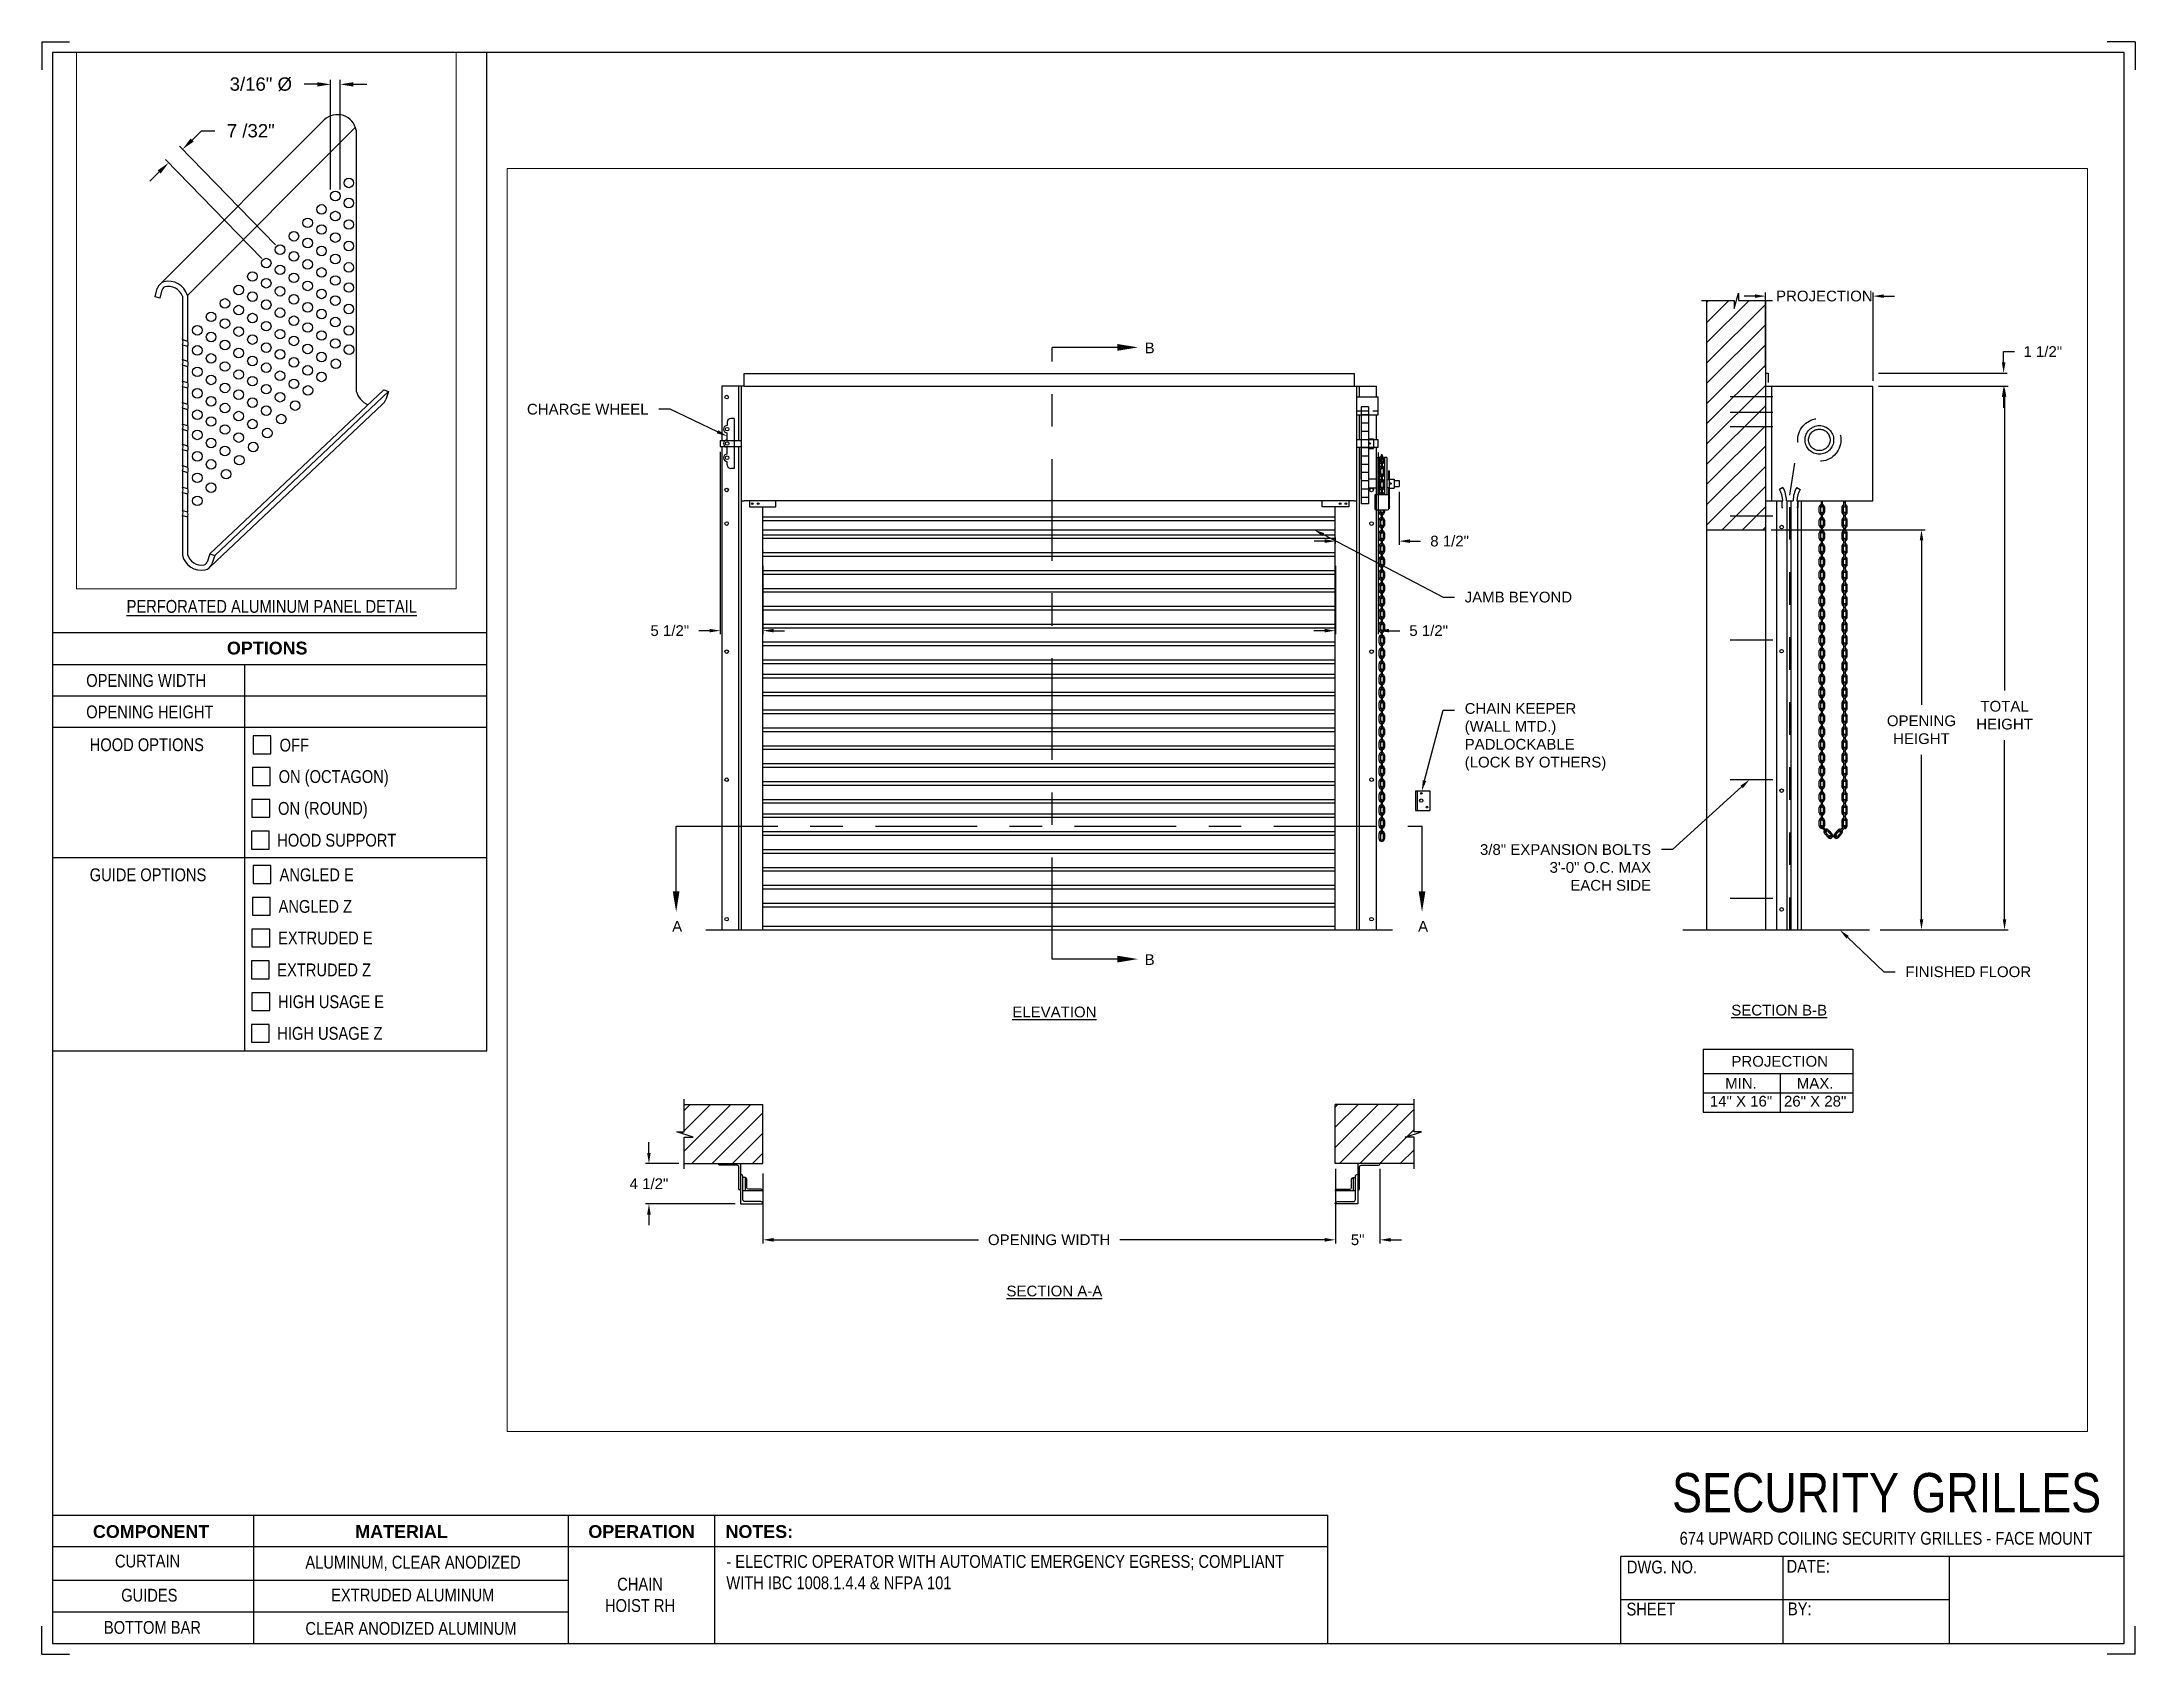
# Paper-space layout '674 CHAIN HOIST RH' of a CAD drawing. Header units: inches. Extents: x 0.1 to 10.9, y 0.1 to 8.4.
# The model-space entities are those that its viewports show. They can reach past a viewport. Long polylines and large blocks are cut down to what shows.
import ezdxf
from ezdxf import colors
from ezdxf.entities.mleader import LeaderData, LeaderLine
from ezdxf.math import Vec2, Vec3

# ---------------------------------------------------------------- set-up
doc = ezdxf.new("R2010")
doc.units = ezdxf.units.IN
doc.header["$LTSCALE"] = 0.25
doc.header["$MEASUREMENT"] = 0
for name, pattern in [('CENTER', [2, 1.25, -0.25, 0.25, -0.25]), ('CENTER2', [1.125, 0.75, -0.125, 0.125, -0.125]), ('HIDDEN', [0.375, 0.25, -0.125])]:
    doc.linetypes.add(name, pattern=pattern)
for name, color, linetype in [('ANNOTATIONS', 1, 'Continuous'), ('CHAIN HOIST RH', 7, 'Continuous'), ('DETAILS', 4, 'Continuous'), ('SECTION CUTS', 6, 'CENTER'), ('TITLE BLOCK', 7, 'Continuous')]:
    doc.layers.add(name, color=color, linetype=linetype)
doc.styles.add('ARIAL', font='arial.ttf', dxfattribs={"height": 0.09375})
doc.styles.add('CADdetails-DIMENSIONS', font='ARIALN.TTF', dxfattribs={"height": 2.38})
doc.styles.get("Standard").update_dxf_attribs({"font": 'romans.shx'})
doc.dimstyles.new('STANDARD$0', dxfattribs={"dimtxt": 0.09375, "dimasz": 0.09375, "dimexe": 0.03125, "dimexo": 0.046875, "dimgap": 0.09, "dimtad": 0, "dimtih": 1, "dimtoh": 1, "dimdec": 4, "dimzin": 0, "dimdsep": 46, "dimtxsty": 'ARIAL', "dimcen": 0.09, "dimadec": 0, "dimazin": 0, "dimtfac": 1, "dimtdec": 4, "dimtofl": 0, "dimtmove": 0, "dimatfit": 1, "dimfxl": 1, "dimtolj": 1, "dimtzin": 0, "dimarcsym": 0})
pattern_1 = [(45, (8.0003, -38.43853), (-0.08838835, 0.08838835), [])]

psp = doc.layouts.new('674 CHAIN HOIST RH')

# ---------------------------------------------------------------- texts
at = {"layer": 'TITLE BLOCK', "style": 'CADdetails-DIMENSIONS'}
for s, insert, char_height, width, attachment_point in [('{\\L PERFORATED ALUMINUM PANEL DETAIL}', (1.248, 5.533), 0.06641, 1.94889, 2), ('{\\fArial|b1|i0|c0|p34;OPTIONS}', (1.235, 5.317), 0.06641, 1.75949, 2), ('OPENING WIDTH', (0.297, 5.149), 0.06641, 1.30693, 1), ('OPENING HEIGHT', (0.297, 4.986), 0.06641, 1.30693, 1), ('HOOD OPTIONS', (0.315, 4.816), 0.06641, 1.30693, 1), ('OFF', (1.299, 4.814), 0.0664, 1.23928, 1), ('ON (OCTAGON)', (1.294, 4.651), 0.06641, 1.53035, 1), ('ON (ROUND)', (1.291, 4.486), 0.0664, 1.53035, 1), ('HOOD SUPPORT', (1.287, 4.321), 0.06641, 1.53035, 1), ('GUIDE OPTIONS', (0.315, 4.142), 0.06641, 1.30693, 1), ('ANGLED E', (1.299, 4.142), 0.0664, 1.23928, 1), ('ANGLED Z', (1.294, 3.978), 0.0664, 1.53035, 1), ('EXTRUDED E', (1.291, 3.814), 0.0664, 1.53035, 1), ('EXTRUDED Z', (1.287, 3.649), 0.0664, 1.53035, 1), ('HIGH USAGE E', (1.291, 3.484), 0.06641, 1.53035, 1), ('HIGH USAGE Z', (1.287, 3.32), 0.06641, 1.53035, 1), ('\\A1;\\pxqc;SECURITY GRILLES', (10.979, 1.008), 0.20312, 2.70386, 3), ('{\\fArial|b1|i0|c0|p34;COMPONENT}', (0.633, 0.738), 0.06641, 1.75949, 2), ('{\\fArial|b1|i0|c0|p34;MATERIAL}', (1.931, 0.738), 0.06641, 1.75949, 2), ('{\\fArial|b1|i0|c0|p34;OPERATION}', (3.175, 0.738), 0.06641, 1.75949, 2), ('{\\fArial|b1|i0|c0|p34;NOTES:}', (3.785, 0.738), 0.06641, 1.75949, 2), ('674 UPWARD COILING SECURITY GRILLES - FACE MOUNT', (9.624, 0.703), 0.06641, 2.79915, 2), ('CURTAIN', (0.615, 0.585), 0.0664, 1.75949, 2), (' ALUMINUM, CLEAR ANODIZED', (1.98, 0.579), 0.06641, 1.75949, 2), ('\\pxql,t2;- ELECTRIC OPERATOR WITH AUTOMATIC EMERGENCY EGRESS; COMPLIANT WITH IBC 1008.1.4.4 & NFPA 101', (5.111, 0.583), 0.066406, 2.9937, 2), ('DWG. NO.', (8.463, 0.554), 0.0664, 1.75949, 2), ('DATE:', (9.221, 0.558), 0.0664, 1.75949, 2), ('\\pxqc;\\PCHAIN HOIST RH', (3.167, 0.576), 0.06641, 0.40286, 2), ('GUIDES', (0.624, 0.408), 0.0664, 1.75949, 2), ('EXTRUDED ALUMINUM', (1.989, 0.409), 0.06641, 1.75949, 2), ('SHEET', (8.406, 0.336), 0.0664, 1.75949, 2), ('BY:', (9.177, 0.337), 0.0664, 1.75949, 2), ('BOTTOM BAR', (0.64, 0.241), 0.0664, 1.75949, 2), ('CLEAR ANODIZED ALUMINUM ', (1.98, 0.236), 0.06641, 1.75949, 2)]:
    psp.add_mtext(s, dxfattribs=dict(at, insert=insert, char_height=char_height, width=width, attachment_point=attachment_point))

msp = doc.modelspace()

# ---------------------------------------------------------------- texts
at = {"layer": 'ANNOTATIONS', "char_height": 0.09375, "attachment_point": 2, "style": 'ARIAL'}
for s, insert, width in [('{\\LELEVATION}', (204.24975, 219.47864), 3.0834986), ('{\\LSECTION B-B}', (210.58116, 219.4946), 1.3823677), ('{\\LSECTION A-A}', (204.24975, 217.04081), 1.3823677)]:
    msp.add_mtext(s, dxfattribs=dict(at, insert=insert, width=width))
for s, width, insert in [('PROJECTION ', 1.7594917, (210.58589, 219.04731)), ('MIN.\\P14" X 16" ', 0.6711642, (210.24776, 218.85532)), ('MAX.\\P26" X 28"', 0.6567117, (210.89519, 218.85532))]:
    msp.add_mtext_dynamic_manual_height_columns(s, width=width, gutter_width=1.36268, heights=[0], dxfattribs=dict(at, insert=insert))
at = {"layer": 'SECTION CUTS', "style": 'ARIAL'}
for s, p in [('B', (205.03826, 225.18623)), ('A', (200.91094, 220.13313)), ('A', (207.42689, 220.13313)), ('B', (205.03826, 219.84202))]:
    msp.add_text(s, height=0.09375, dxfattribs=at).set_placement(p)

# ---------------------------------------------------------------- blocks, each defined once
blk = doc.blocks.new('*D42')
at = {"layer": 'ANNOTATIONS', "color": 0, "lineweight": -2, "transparency": 16777216}
for p, q in [((201.331, 224.326), (201.331, 222.732)), ((201.704, 223.33), (201.704, 222.732)), ((201.237, 222.763), (201.144, 222.763)), ((201.797, 222.763), (201.891, 222.763))]:
    blk.add_line(p, q, dxfattribs=at)
at = {"layer": 'ANNOTATIONS', "color": 0, "transparency": 16777216}
for points in [[(201.237, 222.779), (201.237, 222.748), (201.331, 222.763)], [(201.797, 222.779), (201.797, 222.748), (201.704, 222.763)]]:
    blk.add_solid(points, dxfattribs=at)
at = {"layer": 'defpoints', "color": 0, "transparency": 16777216}
for p in [(201.331, 224.373), (201.704, 223.377), (201.331, 222.763)]:
    blk.add_point(p, dxfattribs=at)
at = {"layer": 'ANNOTATIONS', "color": 0, "transparency": 16777216, "insert": (200.89, 222.763), "char_height": 0.0938, "attachment_point": 5, "style": 'ARIAL'}
blk.add_mtext('\\A1;5 1/2"', dxfattribs=at)
blk = doc.blocks.new('*D43')
at = {"layer": 'ANNOTATIONS', "color": 0, "lineweight": -2, "transparency": 16777216}
for p, q in [((207.079, 224.32), (207.079, 222.732)), ((206.704, 223.33), (206.704, 222.732)), ((206.61, 222.763), (206.516, 222.763)), ((207.172, 222.763), (207.266, 222.763))]:
    blk.add_line(p, q, dxfattribs=at)
at = {"layer": 'ANNOTATIONS', "color": 0, "transparency": 16777216}
for points in [[(206.61, 222.779), (206.61, 222.748), (206.704, 222.763)], [(207.172, 222.779), (207.172, 222.748), (207.079, 222.763)]]:
    blk.add_solid(points, dxfattribs=at)
at = {"layer": 'defpoints', "color": 0, "transparency": 16777216}
for p in [(207.079, 224.367), (206.704, 223.377), (206.704, 222.763)]:
    blk.add_point(p, dxfattribs=at)
at = {"layer": 'ANNOTATIONS', "color": 0, "transparency": 16777216, "insert": (207.519, 222.763), "char_height": 0.0938, "attachment_point": 5, "style": 'ARIAL'}
blk.add_mtext('\\A1;5 1/2"', dxfattribs=at)
blk = doc.blocks.new('*D38')
at = {"layer": 'ANNOTATIONS', "color": 0, "lineweight": -2, "transparency": 16777216}
for p, q in [((200.708, 218.201), (200.708, 218.295)), ((200.969, 218.107), (200.677, 218.107)), ((201.461, 217.755), (200.677, 217.755)), ((200.708, 217.662), (200.708, 217.568))]:
    blk.add_line(p, q, dxfattribs=at)
at = {"layer": 'ANNOTATIONS', "color": 0, "transparency": 16777216}
for points in [[(200.692, 218.201), (200.723, 218.201), (200.708, 218.107)], [(200.692, 217.662), (200.723, 217.662), (200.708, 217.755)]]:
    blk.add_solid(points, dxfattribs=at)
at = {"layer": 'defpoints', "color": 0, "transparency": 16777216}
for p in [(201.016, 218.107), (200.708, 217.755), (201.508, 217.755)]:
    blk.add_point(p, dxfattribs=at)
at = {"layer": 'ANNOTATIONS', "color": 0, "transparency": 16777216, "insert": (200.708, 217.931), "char_height": 0.0938, "attachment_point": 5, "style": 'ARIAL'}
blk.add_mtext('\\A1;4 1/2"', dxfattribs=at)
blk = doc.blocks.new('*D39')
at = {"layer": 'ANNOTATIONS', "color": 0, "lineweight": -2, "transparency": 16777216}
for p, q in [((206.704, 218.06), (206.704, 217.41)), ((207.094, 218.06), (207.094, 217.41)), ((206.61, 217.441), (206.516, 217.441)), ((207.188, 217.441), (207.282, 217.441))]:
    blk.add_line(p, q, dxfattribs=at)
at = {"layer": 'ANNOTATIONS', "color": 0, "transparency": 16777216}
for points in [[(206.61, 217.457), (206.61, 217.425), (206.704, 217.441)], [(207.188, 217.457), (207.188, 217.425), (207.094, 217.441)]]:
    blk.add_solid(points, dxfattribs=at)
at = {"layer": 'defpoints', "color": 0, "transparency": 16777216}
for p in [(206.704, 218.107), (207.094, 218.107), (207.094, 217.441)]:
    blk.add_point(p, dxfattribs=at)
at = {"layer": 'ANNOTATIONS', "color": 0, "transparency": 16777216, "insert": (206.899, 217.441), "char_height": 0.0938, "attachment_point": 5, "style": 'ARIAL'}
blk.add_mtext('\\A1;5"', dxfattribs=at)
blk = doc.blocks.new('*D40')
at = {"layer": 'ANNOTATIONS', "color": 0, "lineweight": -2, "transparency": 16777216}
for p, q in [((210.369, 225.686), (210.276, 225.686)), ((210.463, 225.06), (210.463, 225.717)), ((211.401, 224.945), (211.401, 225.717)), ((211.494, 225.686), (211.588, 225.686))]:
    blk.add_line(p, q, dxfattribs=at)
at = {"layer": 'ANNOTATIONS', "color": 0, "transparency": 16777216}
for points in [[(210.369, 225.701), (210.369, 225.67), (210.463, 225.686)], [(211.494, 225.701), (211.494, 225.67), (211.401, 225.686)]]:
    blk.add_solid(points, dxfattribs=at)
at = {"layer": 'defpoints', "color": 0, "transparency": 16777216}
for p in [(211.401, 225.686), (210.463, 225.014), (211.401, 224.899)]:
    blk.add_point(p, dxfattribs=at)
at = {"layer": 'ANNOTATIONS', "color": 0, "transparency": 16777216, "insert": (210.976, 225.686), "char_height": 0.09375, "attachment_point": 5, "style": 'ARIAL'}
blk.add_mtext('\\A1;PROJECTION', dxfattribs=at)
blk = doc.blocks.new('*D41')
at = {"layer": 'ANNOTATIONS', "color": 0, "lineweight": -2, "transparency": 16777216}
for p, q in [((212.542, 225.107), (212.542, 225.201)), ((212.542, 225.201), (212.636, 225.201)), ((211.448, 225.014), (212.573, 225.014)), ((211.448, 224.899), (212.573, 224.899)), ((212.542, 224.805), (212.542, 224.711))]:
    blk.add_line(p, q, dxfattribs=at)
at = {"layer": 'ANNOTATIONS', "color": 0, "transparency": 16777216}
for points in [[(212.526, 225.107), (212.558, 225.107), (212.542, 225.014)], [(212.526, 224.805), (212.558, 224.805), (212.542, 224.899)]]:
    blk.add_solid(points, dxfattribs=at)
at = {"layer": 'defpoints', "color": 0, "transparency": 16777216}
for p in [(211.401, 225.014), (212.542, 225.014), (211.401, 224.899)]:
    blk.add_point(p, dxfattribs=at)
at = {"layer": 'ANNOTATIONS', "color": 0, "transparency": 16777216, "insert": (212.884, 225.201), "char_height": 0.0938, "attachment_point": 5, "style": 'ARIAL'}
blk.add_mtext('\\A1;1 1/2"', dxfattribs=at)
blk = doc.blocks.new('*D44')
at = {"layer": 'ANNOTATIONS', "color": 0, "lineweight": -2, "transparency": 16777216}
for p, q in [((210.51, 223.645), (211.855, 223.645)), ((211.824, 223.551), (211.824, 222.114)), ((211.824, 220.242), (211.824, 221.679)), ((211.463, 220.149), (211.855, 220.149))]:
    blk.add_line(p, q, dxfattribs=at)
at = {"layer": 'ANNOTATIONS', "color": 0, "transparency": 16777216}
for points in [[(211.809, 223.551), (211.84, 223.551), (211.824, 223.645)], [(211.809, 220.242), (211.84, 220.242), (211.824, 220.149)]]:
    blk.add_solid(points, dxfattribs=at)
at = {"layer": 'defpoints', "color": 0, "transparency": 16777216}
for p in [(210.463, 223.645), (211.824, 223.645), (211.416, 220.149)]:
    blk.add_point(p, dxfattribs=at)
at = {"layer": 'ANNOTATIONS', "color": 0, "transparency": 16777216, "insert": (211.824, 221.897), "char_height": 0.09375, "attachment_point": 5, "style": 'ARIAL'}
blk.add_mtext('\\A1;OPENING \\PHEIGHT', dxfattribs=at)
blk = doc.blocks.new('*D45')
at = {"layer": 'ANNOTATIONS', "color": 0, "lineweight": -2, "transparency": 16777216}
for p, q in [((211.448, 224.899), (212.581, 224.899)), ((212.55, 224.805), (212.55, 222.241)), ((212.55, 220.242), (212.55, 221.806)), ((211.463, 220.149), (212.581, 220.149))]:
    blk.add_line(p, q, dxfattribs=at)
at = {"layer": 'ANNOTATIONS', "color": 0, "transparency": 16777216}
for points in [[(212.534, 224.805), (212.565, 224.805), (212.55, 224.899)], [(212.534, 220.242), (212.565, 220.242), (212.55, 220.149)]]:
    blk.add_solid(points, dxfattribs=at)
at = {"layer": 'defpoints', "color": 0, "transparency": 16777216}
for p in [(211.401, 224.899), (211.416, 220.149), (212.55, 220.149)]:
    blk.add_point(p, dxfattribs=at)
at = {"layer": 'ANNOTATIONS', "color": 0, "transparency": 16777216, "insert": (212.55, 222.024), "char_height": 0.0938, "attachment_point": 5, "style": 'ARIAL'}
blk.add_mtext('\\A1;TOTAL\\PHEIGHT', dxfattribs=at)
blk = doc.blocks.new('*D46')
at = {"layer": 'ANNOTATIONS', "color": 0, "lineweight": -2, "transparency": 16777216}
for p, q in [((201.704, 218.021), (201.704, 217.41)), ((201.797, 217.441), (203.587, 217.441)), ((206.61, 217.441), (204.82, 217.441)), ((206.704, 217.488), (206.704, 217.472))]:
    blk.add_line(p, q, dxfattribs=at)
at = {"layer": 'ANNOTATIONS', "color": 0, "transparency": 16777216}
for points in [[(201.797, 217.457), (201.797, 217.425), (201.704, 217.441)], [(206.61, 217.457), (206.61, 217.425), (206.704, 217.441)]]:
    blk.add_solid(points, dxfattribs=at)
at = {"layer": 'defpoints', "color": 0, "transparency": 16777216}
for p in [(201.704, 218.068), (206.704, 217.441), (206.704, 217.441)]:
    blk.add_point(p, dxfattribs=at)
at = {"layer": 'ANNOTATIONS', "color": 0, "transparency": 16777216, "insert": (204.204, 217.441), "char_height": 0.09375, "attachment_point": 5, "style": 'ARIAL'}
blk.add_mtext('\\A1;OPENING WIDTH', dxfattribs=at)
blk = doc.blocks.new('*D47')
at = {"layer": 'ANNOTATIONS', "color": 0, "lineweight": -2, "transparency": 16777216}
for p, q in [((207.261, 223.975), (207.261, 223.514)), ((206.612, 223.545), (206.519, 223.545)), ((206.706, 223.524), (206.706, 223.577)), ((207.355, 223.545), (207.449, 223.545))]:
    blk.add_line(p, q, dxfattribs=at)
at = {"layer": 'ANNOTATIONS', "color": 0, "transparency": 16777216}
for points in [[(206.612, 223.561), (206.612, 223.53), (206.706, 223.545)], [(207.355, 223.561), (207.355, 223.53), (207.261, 223.545)]]:
    blk.add_solid(points, dxfattribs=at)
at = {"layer": 'defpoints', "color": 0, "transparency": 16777216}
for p in [(207.261, 224.022), (206.706, 223.477), (207.261, 223.545)]:
    blk.add_point(p, dxfattribs=at)
at = {"layer": 'ANNOTATIONS', "color": 0, "transparency": 16777216, "insert": (207.702, 223.545), "char_height": 0.0938, "attachment_point": 5, "style": 'ARIAL'}
blk.add_mtext('\\A1;8 1/2"', dxfattribs=at)
blk = doc.blocks.new('*D72')
at = {"layer": 'ANNOTATIONS', "color": 0, "lineweight": -2, "transparency": 16777216}
for p, q in [((172.091, 256.376), (172.091, 257.148)), ((172.159, 256.376), (172.159, 257.148)), ((171.997, 257.117), (171.904, 257.117)), ((172.252, 257.117), (172.346, 257.117))]:
    blk.add_line(p, q, dxfattribs=at)
at = {"layer": 'ANNOTATIONS', "color": 0, "transparency": 16777216}
for points in [[(171.997, 257.132), (171.997, 257.101), (172.091, 257.117)], [(172.252, 257.132), (172.252, 257.101), (172.159, 257.117)]]:
    blk.add_solid(points, dxfattribs=at)
at = {"layer": 'defpoints', "color": 0, "transparency": 16777216}
for p in [(172.159, 257.117), (172.091, 256.329), (172.159, 256.329)]:
    blk.add_point(p, dxfattribs=at)
at = {"layer": 'ANNOTATIONS', "color": 0, "transparency": 16777216, "insert": (171.599, 257.117), "char_height": 0.09375, "attachment_point": 5, "style": 'ARIAL'}
blk.add_mtext('\\A1;3/16" %%C', dxfattribs=at)
blk = doc.blocks.new('*D73')
at = {"layer": 'ANNOTATIONS', "color": 0, "lineweight": -2, "transparency": 16777216}
for p, q in [((171.114, 256.724), (171.181, 256.789)), ((171.181, 256.789), (171.275, 256.789)), ((171.605, 255.889), (170.927, 256.586)), ((171.702, 255.984), (171.025, 256.681)), ((170.882, 256.499), (170.815, 256.433))]:
    blk.add_line(p, q, dxfattribs=at)
at = {"layer": 'ANNOTATIONS', "color": 0, "transparency": 16777216}
for points in [[(171.103, 256.735), (171.125, 256.713), (171.047, 256.659)], [(170.871, 256.51), (170.893, 256.488), (170.949, 256.564)]]:
    blk.add_solid(points, dxfattribs=at)
at = {"layer": 'defpoints', "color": 0, "transparency": 16777216}
for p in [(171.047, 256.659), (171.637, 255.855), (171.735, 255.95)]:
    blk.add_point(p, dxfattribs=at)
at = {"layer": 'ANNOTATIONS', "color": 0, "transparency": 16777216, "insert": (171.528, 256.789), "char_height": 0.0938, "attachment_point": 5, "style": 'ARIAL'}
blk.add_mtext('\\A1;7 /32"', dxfattribs=at)

# ---------------------------------------------------------------- dimensions: what is measured, and where the dimension line sits
at = {"layer": 'ANNOTATIONS'}
for base, p1, p2, text, picture, middle in [((172.15866, 257.11651), (172.09102, 256.32919), (172.15866, 256.32919), '3/16" %%C', '*D72', (171.59887, 257.11651)), ((211.40067, 225.68587), (210.46317, 225.0136), (211.40067, 224.89855), 'PROJECTION', '*D40', (210.97598, 225.68587)), ((207.26112, 223.54547), (206.70602, 223.47673), (207.26112, 224.02191), '8 1/2"', '*D47', (207.70179, 223.54547)), ((207.09449, 217.44098), (206.70373, 218.10708), (207.09449, 218.10708), '5"', '*D39', (206.89911, 217.44098))]:
    dim = msp.add_linear_dim(base=base, p1=p1, p2=p2, text=text, dimstyle='STANDARD$0', dxfattribs=at)
    dim.commit()
    dim.dimension.update_dxf_attribs({"geometry": picture, "text_midpoint": middle, "dimtype": 160})
dim = msp.add_aligned_dim(p1=(171.63717, 255.85549), p2=(171.73472, 255.95023), distance=0.98769, text='7 /32"', dimstyle='STANDARD$0', dxfattribs=at)
dim.commit()
dim.dimension.update_dxf_attribs({"geometry": '*D73', "text_midpoint": (171.52761, 256.78941)})
for base, p1, p2, text, picture, middle in [((212.54193, 225.0136), (211.40067, 224.89855), (211.40067, 225.0136), '1 1/2"', '*D41', (212.88437, 225.2011)), ((211.82424, 223.64519), (211.4163, 220.14855), (210.46317, 223.64519), 'OPENING \\PHEIGHT', '*D44', (211.82424, 221.89687))]:
    dim = msp.add_linear_dim(base=base, p1=p1, p2=p2, angle=90, text=text, dimstyle='STANDARD$0', dxfattribs=at)
    dim.commit()
    dim.dimension.update_dxf_attribs({"geometry": picture, "text_midpoint": middle})
for base, p1, p2, angle, text, picture, middle in [((212.54974, 220.14855), (211.40067, 224.89855), (211.4163, 220.14855), 90, 'TOTAL\\PHEIGHT', '*D45', (212.54974, 222.02355)), ((201.33102, 222.76335), (201.70373, 223.37673), (201.33102, 224.3726), 180, '5 1/2"', '*D42', (200.89042, 222.76335)), ((206.70373, 222.76335), (207.07873, 224.3673), (206.70373, 223.37668), 180, '5 1/2"', '*D43', (207.51933, 222.76335)), ((200.70778, 217.7554), (201.01623, 218.10708), (201.50835, 217.7554), 90, '4 1/2"', '*D38', (200.70778, 217.93124))]:
    dim = msp.add_linear_dim(base=base, p1=p1, p2=p2, angle=angle, text=text, dimstyle='STANDARD$0', dxfattribs=at)
    dim.commit()
    dim.dimension.update_dxf_attribs({"geometry": picture, "text_midpoint": middle, "dimtype": 160})
dim = msp.add_linear_dim(base=(206.70373, 217.44098), p1=(201.70373, 218.06802), p2=(206.70373, 217.44098), text='OPENING WIDTH', dimstyle='STANDARD$0', dxfattribs=at)
dim.commit()
dim.dimension.update_dxf_attribs({"geometry": '*D46', "text_midpoint": (204.20373, 217.44098)})

# ---------------------------------------------------------------- hatches: boundary and pattern name
at = {"layer": 'CHAIN HOIST RH', "linetype": 'Continuous'}
h = msp.add_hatch(dxfattribs=at)
h.set_pattern_fill('ANSI31', color=256, style=0)
h.set_pattern_definition([(45, (8.63474, -38.43853), (-0.088388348, 0.088388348), [])])
h.paths.add_polyline_path([(210.46317, 224.91232), (210.46317, 225.64691), (210.22668, 225.64691), (210.22668, 225.71157), (210.18826, 225.57821), (210.18826, 225.64691), (209.94755, 225.64691), (209.94755, 225.09661)])
h.paths.add_polyline_path([(209.94755, 225.09661), (209.94755, 223.64519), (210.46317, 223.64519), (210.46317, 224.89855), (210.46317, 224.91232)])
at = {"layer": 'CHAIN HOIST RH'}
h = msp.add_hatch(dxfattribs=at)
h.set_pattern_fill('ANSI31', color=256, style=0)
h.set_pattern_definition(pattern_1)
h.paths.add_polyline_path([(201.70373, 218.62271), (201.01623, 218.62271), (201.01623, 218.38551), (200.95212, 218.38551), (201.09419, 218.3386), (201.01623, 218.3386), (201.01623, 218.10708), (201.70373, 218.10708), (201.70373, 218.26959)])
h = msp.add_hatch(dxfattribs=at)
h.set_pattern_fill('ANSI31', color=256, style=0)
h.set_pattern_definition(pattern_1)
h.paths.add_polyline_path([(207.45533, 218.38551), (207.39123, 218.38551), (207.39123, 218.62271), (206.70373, 218.62271), (206.70373, 218.10708), (206.7219, 218.10708), (207.39123, 218.10708), (207.39123, 218.3386), (207.31326, 218.3386)])

# ---------------------------------------------------------------- linework, layer by layer
at = {"layer": 'ANNOTATIONS'}
for p, q in [((209.91719, 219.10674), (209.91719, 218.55537)), ((209.91719, 219.10674), (211.22496, 219.10674)), ((211.22496, 219.10674), (211.22496, 218.55537)), ((209.91719, 218.89527), (211.22496, 218.89527)), ((210.59005, 218.89527), (210.59005, 218.55537)), ((209.91719, 218.72532), (211.22496, 218.72532)), ((209.91719, 218.55537), (211.22496, 218.55537))]:
    msp.add_line(p, q, dxfattribs=at)
at = {"layer": 'CHAIN HOIST RH', "linetype": 'Continuous'}
for p, q in [((210.18826, 225.57821), (210.22668, 225.71157)), ((210.22668, 225.71157), (210.22668, 225.64691)), ((209.90116, 225.64691), (210.18826, 225.64691)), ((209.94755, 225.64691), (209.94755, 220.14855)), ((210.18826, 225.64691), (210.18826, 225.57821)), ((210.22668, 225.64691), (210.52187, 225.64691)), ((210.46317, 220.14855), (210.46317, 225.64691)), ((210.46317, 225.0136), (210.48458, 225.0136)), ((210.48458, 225.0136), (210.48458, 224.93134)), ((201.53967, 224.89855), (201.34408, 224.89855)), ((201.34408, 224.89855), (201.34408, 224.4245)), ((201.49279, 224.4245), (201.49279, 224.89855)), ((201.51623, 220.14855), (201.51623, 224.89855)), ((206.86779, 224.89855), (207.06338, 224.89855)), ((206.89123, 220.14855), (206.89123, 224.89855)), ((206.89123, 224.8048), (207.07873, 224.8048)), ((206.91467, 224.8048), (206.91467, 224.89855)), ((207.06338, 224.8048), (207.06338, 224.89855)), ((207.07873, 224.64855), (207.07873, 224.8048)), ((210.46317, 224.89855), (211.40067, 224.89855)), ((210.51595, 223.89855), (210.51595, 224.89855)), ((211.40067, 223.89855), (211.40067, 224.89855)), ((206.9995, 224.6798), (206.89123, 224.6798)), ((206.89123, 224.64855), (207.07873, 224.64855)), ((206.91467, 224.4298), (206.91467, 224.64855)), ((207.07873, 224.6798), (207.03075, 224.6798)), ((207.06338, 224.4298), (207.06338, 224.64855)), ((201.39123, 224.58605), (201.39123, 224.5548)), ((201.39123, 224.4298), (201.39123, 224.4923)), ((201.45373, 224.6173), (201.42248, 224.6173)), ((201.45373, 224.6173), (201.45373, 224.1798)), ((201.34408, 224.3726), (201.34408, 220.14855)), ((201.39123, 224.3048), (201.39123, 224.3673)), ((201.49279, 220.14855), (201.49279, 224.3726)), ((207.07873, 224.4298), (206.89123, 224.4298)), ((206.89123, 224.3673), (207.07873, 224.3673)), ((206.91467, 220.14855), (206.91467, 224.3673)), ((206.91696, 224.08718), (206.91696, 224.35503)), ((207.06338, 220.14855), (207.06338, 224.3673)), ((207.07873, 224.3673), (207.07873, 224.4298)), ((201.39123, 224.21105), (201.39123, 224.2423)), ((201.45373, 224.1798), (201.42248, 224.1798)), ((210.6137, 224.01414), (210.58479, 223.99716)), ((210.73453, 224.01414), (210.76344, 223.99716)), ((201.51623, 223.89855), (201.53967, 223.89855)), ((201.58687, 223.89855), (201.58687, 223.84613)), ((201.58687, 223.84613), (201.81767, 223.84613)), ((201.70373, 220.14855), (201.70373, 223.84613)), ((201.81767, 223.84613), (201.81767, 223.89855)), ((206.58978, 223.84613), (206.58978, 223.89855)), ((206.82059, 223.84613), (206.58978, 223.84613)), ((206.70373, 220.14855), (206.70373, 223.84613)), ((206.82059, 223.89855), (206.82059, 223.84613)), ((206.86779, 223.89855), (206.89123, 223.89855)), ((210.46317, 223.89855), (210.61161, 223.89855)), ((210.55713, 223.89855), (210.55713, 220.14855)), ((210.6038, 223.89855), (210.6038, 223.84005)), ((210.6038, 223.84005), (210.61161, 223.84005)), ((210.64514, 223.89855), (210.70308, 223.89855)), ((210.6484, 223.89855), (210.6484, 220.14855)), ((210.68193, 223.89855), (210.68193, 220.14855)), ((210.73661, 223.89855), (211.40067, 223.89855)), ((210.74442, 223.84005), (210.73661, 223.84005)), ((210.73988, 223.89855), (210.73988, 220.14855)), ((210.74442, 223.89855), (210.74442, 223.84005)), ((210.7734, 223.89855), (210.7734, 220.14855)), ((201.70373, 223.64519), (206.70373, 223.64519)), ((209.94755, 223.64519), (210.46317, 223.64519)), ((207.40451, 221.36499), (207.40451, 221.19311)), ((207.40451, 221.36499), (207.52951, 221.36499)), ((207.42013, 221.36499), (207.42013, 221.19311)), ((207.52951, 221.36499), (207.52951, 221.19311)), ((207.40451, 221.19311), (207.52951, 221.19311)), ((209.73819, 220.14855), (211.36942, 220.14855)), ((201.01623, 218.38551), (201.01623, 218.66958)), ((207.39123, 218.38551), (207.39123, 218.66958)), ((201.09419, 218.3386), (200.95212, 218.38551)), ((200.95212, 218.38551), (201.01623, 218.38551)), ((201.01623, 218.06021), (201.01623, 218.3386)), ((201.01623, 218.3386), (201.09419, 218.3386)), ((207.31326, 218.3386), (207.45533, 218.38551)), ((207.39123, 218.3386), (207.31326, 218.3386)), ((207.45533, 218.38551), (207.39123, 218.38551)), ((207.39123, 218.06021), (207.39123, 218.3386)), ((201.50835, 218.10708), (201.50835, 217.7554)), ((206.89911, 218.10708), (206.89911, 217.7554)), ((201.50835, 217.87263), (201.50835, 217.87263)), ((201.54742, 217.98495), (201.52788, 217.98495)), ((201.70373, 217.86772), (201.52788, 217.86772)), ((206.86003, 217.98495), (206.87957, 217.98495)), ((206.89911, 217.87263), (206.89911, 217.87263))]:
    msp.add_line(p, q, dxfattribs=at)
at = {"layer": 'CHAIN HOIST RH'}
for p, q in [((201.53967, 224.89855), (201.53967, 225.00988)), ((201.53967, 225.00988), (206.86779, 225.00988)), ((206.86779, 225.00988), (206.86779, 224.89855)), ((201.53967, 224.89855), (206.86779, 224.89855)), ((206.89123, 223.89855), (206.89123, 224.89855)), ((206.93048, 224.71904), (206.93048, 223.87099)), ((206.99267, 224.71904), (206.93048, 224.71904)), ((206.99267, 224.64743), (206.93048, 224.64743)), ((206.99267, 224.71904), (206.99267, 223.87099)), ((206.99267, 224.57543), (206.93048, 224.57543)), ((206.99267, 224.50343), (206.93048, 224.50343)), ((201.33102, 224.4245), (201.51623, 224.4245)), ((201.33102, 224.4245), (201.33102, 224.3726)), ((201.33102, 224.3726), (201.51623, 224.3726)), ((206.99267, 224.43143), (206.93048, 224.43143)), ((206.99267, 224.35943), (206.93048, 224.35943)), ((206.99267, 224.43787), (207.03638, 224.43787)), ((206.99267, 224.35503), (207.03638, 224.35503)), ((207.03638, 224.43787), (207.03638, 224.35503)), ((206.99267, 224.28743), (206.93048, 224.28743)), ((206.99267, 224.21543), (206.93048, 224.21543)), ((207.06427, 224.27706), (207.0862, 224.27706)), ((207.06427, 224.27706), (207.06427, 223.95087)), ((207.0862, 224.27706), (207.0862, 223.95087)), ((207.0973, 224.26112), (207.0973, 224.24487)), ((207.10357, 224.29464), (207.10357, 224.26488)), ((207.10357, 224.23954), (207.10357, 224.21316)), ((207.10357, 224.21316), (207.11467, 224.21316)), ((207.10357, 224.21226), (207.10357, 224.1825)), ((207.10357, 224.21226), (207.11467, 224.21226)), ((207.11467, 224.26488), (207.11467, 224.29464)), ((207.11467, 224.21316), (207.11467, 224.23954)), ((207.11467, 224.1825), (207.11467, 224.21226)), ((207.12094, 224.26112), (207.12094, 224.24487)), ((207.12094, 224.25229), (207.13204, 224.25229)), ((207.12094, 224.2514), (207.13204, 224.2514)), ((207.13204, 224.27706), (207.13204, 223.95087)), ((207.15396, 224.27706), (207.13204, 224.27706)), ((207.15396, 224.27706), (207.15396, 223.95087)), ((206.99267, 224.14343), (206.93048, 224.14343)), ((206.99267, 224.07143), (206.93048, 224.07143)), ((207.06427, 224.08718), (206.99267, 224.08718)), ((207.0973, 224.17717), (207.0973, 224.13075)), ((207.0973, 224.06305), (207.0973, 224.01663)), ((207.10357, 224.12542), (207.10357, 224.06838)), ((207.10357, 224.10143), (207.11467, 224.10143)), ((207.10357, 224.10053), (207.11467, 224.10053)), ((207.11467, 224.06838), (207.11467, 224.12542)), ((207.12094, 224.17717), (207.12094, 224.15935)), ((207.12094, 224.15935), (207.13204, 224.15935)), ((207.12094, 224.15845), (207.13204, 224.15845)), ((207.12094, 224.15845), (207.12094, 224.13075)), ((207.12094, 224.06305), (207.12094, 224.04522)), ((207.16086, 224.08072), (207.15396, 224.08072)), ((207.17061, 224.09047), (207.17061, 224.1591)), ((207.17506, 224.1591), (207.17061, 224.1591)), ((207.17506, 224.1591), (207.17506, 223.82609)), ((207.17506, 224.08718), (207.21877, 224.08718)), ((207.21877, 224.08718), (207.21877, 224.00855)), ((207.21877, 224.07381), (207.26112, 224.07381)), ((207.26112, 224.07381), (207.26112, 224.02191)), ((206.99267, 223.99943), (206.93048, 223.99943)), ((206.99267, 223.92743), (206.93048, 223.92743)), ((207.06427, 224.00855), (206.99267, 224.00855)), ((207.05029, 223.95087), (207.05029, 223.82842)), ((207.17061, 223.95087), (207.05029, 223.95087)), ((207.10357, 224.0113), (207.10357, 223.98491)), ((207.10357, 223.98491), (207.11467, 223.98491)), ((207.10357, 223.98401), (207.11467, 223.98401)), ((207.10357, 223.98401), (207.10357, 223.95426)), ((207.11467, 223.98491), (207.11467, 224.0113)), ((207.11467, 223.95426), (207.11467, 223.98401)), ((207.12094, 224.04522), (207.13204, 224.04522)), ((207.12094, 224.04432), (207.13204, 224.04432)), ((207.12094, 224.04432), (207.12094, 224.01663)), ((207.16086, 224.01501), (207.15396, 224.01501)), ((207.17061, 223.82842), (207.17061, 224.00526)), ((207.17506, 224.00855), (207.21877, 224.00855)), ((207.21877, 224.02191), (207.26112, 224.02191)), ((206.86779, 223.89855), (201.53967, 223.89855)), ((201.70373, 223.75778), (206.70373, 223.75778)), ((206.99267, 223.87099), (206.93048, 223.87099)), ((207.06004, 223.81867), (207.16086, 223.81867)), ((207.0862, 223.79729), (207.0862, 223.81867)), ((207.0973, 223.81867), (207.0973, 223.79729)), ((207.10357, 223.79196), (207.10357, 223.76557)), ((207.10357, 223.76557), (207.11467, 223.76557)), ((207.10357, 223.76467), (207.11467, 223.76467)), ((207.10357, 223.76467), (207.10357, 223.73492)), ((207.11467, 223.76557), (207.11467, 223.79196)), ((207.11467, 223.73492), (207.11467, 223.76467)), ((207.12094, 223.81867), (207.12094, 223.79729)), ((207.13204, 223.81867), (207.13204, 223.79729)), ((207.17061, 223.82785), (207.17061, 223.82609)), ((207.17506, 223.82609), (207.17061, 223.82609)), ((210.93068, 223.79729), (210.93068, 223.84371)), ((210.94178, 223.84371), (210.94178, 223.79729)), ((210.94805, 223.89855), (210.94805, 223.87969)), ((210.94805, 223.87969), (210.95915, 223.87969)), ((210.94805, 223.8788), (210.94805, 223.84904)), ((210.94805, 223.8788), (210.95915, 223.8788)), ((210.94805, 223.79196), (210.94805, 223.76557)), ((210.94805, 223.76557), (210.95915, 223.76557)), ((210.94805, 223.76467), (210.95915, 223.76467)), ((210.94805, 223.76467), (210.94805, 223.73492)), ((210.95915, 223.87969), (210.95915, 223.89855)), ((210.95915, 223.84904), (210.95915, 223.8788)), ((210.95915, 223.76557), (210.95915, 223.79196)), ((210.95915, 223.73492), (210.95915, 223.76467)), ((210.96542, 223.84371), (210.96542, 223.82588)), ((210.96542, 223.82588), (210.97652, 223.82588)), ((210.96542, 223.82498), (210.96542, 223.79729)), ((210.96542, 223.82498), (210.97652, 223.82498)), ((210.97652, 223.84371), (210.97652, 223.82588)), ((210.97652, 223.82498), (210.97652, 223.79729)), ((211.12956, 223.84371), (211.12956, 223.82588)), ((211.14066, 223.82588), (211.12956, 223.82588)), ((211.12956, 223.82498), (211.12956, 223.79729)), ((211.14066, 223.82498), (211.12956, 223.82498)), ((211.14066, 223.84371), (211.14066, 223.82588)), ((211.14066, 223.82498), (211.14066, 223.79729)), ((211.14693, 223.87969), (211.14693, 223.89855)), ((211.15803, 223.87969), (211.14693, 223.87969)), ((211.15803, 223.8788), (211.14693, 223.8788)), ((211.14693, 223.84904), (211.14693, 223.8788)), ((211.14693, 223.76557), (211.14693, 223.79196)), ((211.15803, 223.76557), (211.14693, 223.76557)), ((211.14693, 223.73492), (211.14693, 223.76467)), ((211.15803, 223.76467), (211.14693, 223.76467)), ((211.15803, 223.89855), (211.15803, 223.87969)), ((211.15803, 223.8788), (211.15803, 223.84904)), ((211.15803, 223.79196), (211.15803, 223.76557)), ((211.15803, 223.76467), (211.15803, 223.73492)), ((211.1643, 223.84371), (211.1643, 223.79729)), ((211.1754, 223.79729), (211.1754, 223.84371)), ((201.70373, 223.72653), (206.70373, 223.72653)), ((207.0862, 223.68316), (207.0862, 223.72959)), ((207.0862, 223.56904), (207.0862, 223.61547)), ((207.0973, 223.72959), (207.0973, 223.68316)), ((207.0973, 223.61547), (207.0973, 223.56904)), ((207.10357, 223.67783), (207.10357, 223.65145)), ((207.10357, 223.65145), (207.11467, 223.65145)), ((207.10357, 223.65055), (207.10357, 223.6208)), ((207.10357, 223.65055), (207.11467, 223.65055)), ((207.11467, 223.65145), (207.11467, 223.67783)), ((207.11467, 223.6208), (207.11467, 223.65055)), ((207.12094, 223.72959), (207.12094, 223.71176)), ((207.12094, 223.71176), (207.13204, 223.71176)), ((207.12094, 223.71086), (207.12094, 223.68316)), ((207.12094, 223.71086), (207.13204, 223.71086)), ((207.12094, 223.61547), (207.12094, 223.59764)), ((207.13204, 223.72959), (207.13204, 223.71176)), ((207.13204, 223.71086), (207.13204, 223.68316)), ((207.13204, 223.61547), (207.13204, 223.59764)), ((210.93068, 223.68316), (210.93068, 223.72959)), ((210.93068, 223.56904), (210.93068, 223.61547)), ((210.94178, 223.72959), (210.94178, 223.68316)), ((210.94178, 223.61547), (210.94178, 223.56904)), ((210.94805, 223.67783), (210.94805, 223.65145)), ((210.94805, 223.65145), (210.95915, 223.65145)), ((210.94805, 223.65055), (210.95915, 223.65055)), ((210.94805, 223.65055), (210.94805, 223.6208)), ((210.95915, 223.65145), (210.95915, 223.67783)), ((210.95915, 223.6208), (210.95915, 223.65055)), ((210.96542, 223.72959), (210.96542, 223.71176)), ((210.96542, 223.71176), (210.97652, 223.71176)), ((210.96542, 223.71086), (210.96542, 223.68316)), ((210.96542, 223.71086), (210.97652, 223.71086)), ((210.96542, 223.61547), (210.96542, 223.59764)), ((210.97652, 223.72959), (210.97652, 223.71176)), ((210.97652, 223.71086), (210.97652, 223.68316)), ((210.97652, 223.61547), (210.97652, 223.59764)), ((211.12956, 223.72959), (211.12956, 223.71176)), ((211.14066, 223.71176), (211.12956, 223.71176)), ((211.12956, 223.71086), (211.12956, 223.68316)), ((211.14066, 223.71086), (211.12956, 223.71086)), ((211.12956, 223.61547), (211.12956, 223.59764)), ((211.14066, 223.72959), (211.14066, 223.71176)), ((211.14066, 223.71086), (211.14066, 223.68316)), ((211.14066, 223.61547), (211.14066, 223.59764)), ((211.14693, 223.65145), (211.14693, 223.67783)), ((211.15803, 223.65145), (211.14693, 223.65145)), ((211.15803, 223.65055), (211.14693, 223.65055)), ((211.14693, 223.6208), (211.14693, 223.65055)), ((211.15803, 223.67783), (211.15803, 223.65145)), ((211.15803, 223.65055), (211.15803, 223.6208)), ((211.1643, 223.72959), (211.1643, 223.68316)), ((211.1643, 223.61547), (211.1643, 223.56904)), ((211.1754, 223.68316), (211.1754, 223.72959)), ((211.1754, 223.56904), (211.1754, 223.61547)), ((201.70373, 223.60153), (206.70373, 223.60153)), ((201.70373, 223.57028), (206.70373, 223.57028)), ((207.0862, 223.45492), (207.0862, 223.50134)), ((207.0973, 223.50134), (207.0973, 223.45492)), ((207.10357, 223.56371), (207.10357, 223.53733)), ((207.10357, 223.53733), (207.11467, 223.53733)), ((207.10357, 223.53643), (207.10357, 223.50667)), ((207.10357, 223.53643), (207.11467, 223.53643)), ((207.11467, 223.53733), (207.11467, 223.56371)), ((207.11467, 223.50667), (207.11467, 223.53643)), ((207.12094, 223.59764), (207.13204, 223.59764)), ((207.12094, 223.59674), (207.13204, 223.59674)), ((207.12094, 223.59674), (207.12094, 223.56904)), ((207.12094, 223.50134), (207.12094, 223.48352)), ((207.12094, 223.48352), (207.13204, 223.48352)), ((207.12094, 223.48262), (207.13204, 223.48262)), ((207.12094, 223.48262), (207.12094, 223.45492)), ((207.13204, 223.59674), (207.13204, 223.56904)), ((207.13204, 223.50134), (207.13204, 223.48352)), ((207.13204, 223.48262), (207.13204, 223.45492)), ((210.93068, 223.45492), (210.93068, 223.50134)), ((210.94178, 223.50134), (210.94178, 223.45492)), ((210.94805, 223.56371), (210.94805, 223.53733)), ((210.94805, 223.53733), (210.95915, 223.53733)), ((210.94805, 223.53643), (210.95915, 223.53643)), ((210.94805, 223.53643), (210.94805, 223.50667)), ((210.95915, 223.53733), (210.95915, 223.56371)), ((210.95915, 223.50667), (210.95915, 223.53643)), ((210.96542, 223.59764), (210.97652, 223.59764)), ((210.96542, 223.59674), (210.96542, 223.56904)), ((210.96542, 223.59674), (210.97652, 223.59674)), ((210.96542, 223.50134), (210.96542, 223.48352)), ((210.96542, 223.48352), (210.97652, 223.48352)), ((210.96542, 223.48262), (210.97652, 223.48262)), ((210.96542, 223.48262), (210.96542, 223.45492)), ((210.97652, 223.59674), (210.97652, 223.56904)), ((210.97652, 223.50134), (210.97652, 223.48352)), ((210.97652, 223.48262), (210.97652, 223.45492)), ((211.14066, 223.59764), (211.12956, 223.59764)), ((211.14066, 223.59674), (211.12956, 223.59674)), ((211.12956, 223.59674), (211.12956, 223.56904)), ((211.12956, 223.50134), (211.12956, 223.48352)), ((211.14066, 223.48352), (211.12956, 223.48352)), ((211.14066, 223.48262), (211.12956, 223.48262)), ((211.12956, 223.48262), (211.12956, 223.45492)), ((211.14066, 223.59674), (211.14066, 223.56904)), ((211.14066, 223.50134), (211.14066, 223.48352)), ((211.14066, 223.48262), (211.14066, 223.45492)), ((211.14693, 223.53733), (211.14693, 223.56371)), ((211.15803, 223.53733), (211.14693, 223.53733)), ((211.14693, 223.50667), (211.14693, 223.53643)), ((211.15803, 223.53643), (211.14693, 223.53643)), ((211.15803, 223.56371), (211.15803, 223.53733)), ((211.15803, 223.53643), (211.15803, 223.50667)), ((211.1643, 223.50134), (211.1643, 223.45492)), ((211.1754, 223.45492), (211.1754, 223.50134)), ((201.70373, 223.44528), (206.70373, 223.44528)), ((201.70373, 223.41403), (206.70373, 223.41403)), ((207.0862, 223.3408), (207.0862, 223.38722)), ((207.0973, 223.38722), (207.0973, 223.3408)), ((207.10357, 223.44959), (207.10357, 223.42321)), ((207.10357, 223.42321), (207.11467, 223.42321)), ((207.10357, 223.42231), (207.10357, 223.39255)), ((207.10357, 223.42231), (207.11467, 223.42231)), ((207.10357, 223.33547), (207.10357, 223.30909)), ((207.11467, 223.42321), (207.11467, 223.44959)), ((207.11467, 223.39255), (207.11467, 223.42231)), ((207.11467, 223.30909), (207.11467, 223.33547)), ((207.12094, 223.38722), (207.12094, 223.3694)), ((207.12094, 223.3694), (207.13204, 223.3694)), ((207.12094, 223.3685), (207.13204, 223.3685)), ((207.12094, 223.3685), (207.12094, 223.3408)), ((207.13204, 223.38722), (207.13204, 223.3694)), ((207.13204, 223.3685), (207.13204, 223.3408)), ((210.93068, 223.3408), (210.93068, 223.38722)), ((210.94178, 223.38722), (210.94178, 223.3408)), ((210.94805, 223.44959), (210.94805, 223.42321)), ((210.94805, 223.42321), (210.95915, 223.42321)), ((210.94805, 223.42231), (210.94805, 223.39255)), ((210.94805, 223.42231), (210.95915, 223.42231)), ((210.94805, 223.33547), (210.94805, 223.30909)), ((210.95915, 223.42321), (210.95915, 223.44959)), ((210.95915, 223.39255), (210.95915, 223.42231)), ((210.95915, 223.30909), (210.95915, 223.33547)), ((210.96542, 223.38722), (210.96542, 223.3694)), ((210.96542, 223.3694), (210.97652, 223.3694)), ((210.96542, 223.3685), (210.97652, 223.3685)), ((210.96542, 223.3685), (210.96542, 223.3408)), ((210.97652, 223.38722), (210.97652, 223.3694)), ((210.97652, 223.3685), (210.97652, 223.3408)), ((211.12956, 223.38722), (211.12956, 223.3694)), ((211.14066, 223.3694), (211.12956, 223.3694)), ((211.14066, 223.3685), (211.12956, 223.3685)), ((211.12956, 223.3685), (211.12956, 223.3408)), ((211.14066, 223.38722), (211.14066, 223.3694)), ((211.14066, 223.3685), (211.14066, 223.3408)), ((211.14693, 223.42321), (211.14693, 223.44959)), ((211.15803, 223.42321), (211.14693, 223.42321)), ((211.15803, 223.42231), (211.14693, 223.42231)), ((211.14693, 223.39255), (211.14693, 223.42231)), ((211.14693, 223.30909), (211.14693, 223.33547)), ((211.15803, 223.44959), (211.15803, 223.42321)), ((211.15803, 223.42231), (211.15803, 223.39255)), ((211.15803, 223.33547), (211.15803, 223.30909)), ((211.1643, 223.38722), (211.1643, 223.3408)), ((211.1754, 223.3408), (211.1754, 223.38722)), ((201.70373, 223.28903), (206.70373, 223.28903)), ((201.70373, 223.25778), (206.70373, 223.25778)), ((207.0862, 223.22668), (207.0862, 223.2731)), ((207.0973, 223.2731), (207.0973, 223.22668)), ((207.10357, 223.30909), (207.11467, 223.30909)), ((207.10357, 223.30819), (207.10357, 223.27843)), ((207.10357, 223.30819), (207.11467, 223.30819)), ((207.10357, 223.22135), (207.10357, 223.19496)), ((207.10357, 223.19496), (207.11467, 223.19496)), ((207.10357, 223.19406), (207.11467, 223.19406)), ((207.10357, 223.19406), (207.10357, 223.16431)), ((207.11467, 223.27843), (207.11467, 223.30819)), ((207.11467, 223.19496), (207.11467, 223.22135)), ((207.11467, 223.16431), (207.11467, 223.19406)), ((207.12094, 223.2731), (207.12094, 223.25527)), ((207.12094, 223.25527), (207.13204, 223.25527)), ((207.12094, 223.25437), (207.13204, 223.25437)), ((207.12094, 223.25437), (207.12094, 223.22668)), ((207.13204, 223.2731), (207.13204, 223.25527)), ((207.13204, 223.25437), (207.13204, 223.22668)), ((210.93068, 223.22668), (210.93068, 223.2731)), ((210.94178, 223.2731), (210.94178, 223.22668)), ((210.94805, 223.30909), (210.95915, 223.30909)), ((210.94805, 223.30819), (210.94805, 223.27843)), ((210.94805, 223.30819), (210.95915, 223.30819)), ((210.94805, 223.22135), (210.94805, 223.19496)), ((210.94805, 223.19496), (210.95915, 223.19496)), ((210.94805, 223.19406), (210.94805, 223.16431)), ((210.94805, 223.19406), (210.95915, 223.19406)), ((210.95915, 223.27843), (210.95915, 223.30819)), ((210.95915, 223.19496), (210.95915, 223.22135)), ((210.95915, 223.16431), (210.95915, 223.19406)), ((210.96542, 223.2731), (210.96542, 223.25527)), ((210.96542, 223.25527), (210.97652, 223.25527)), ((210.96542, 223.25437), (210.97652, 223.25437)), ((210.96542, 223.25437), (210.96542, 223.22668)), ((210.97652, 223.2731), (210.97652, 223.25527)), ((210.97652, 223.25437), (210.97652, 223.22668)), ((211.12956, 223.2731), (211.12956, 223.25527)), ((211.14066, 223.25527), (211.12956, 223.25527)), ((211.12956, 223.25437), (211.12956, 223.22668)), ((211.14066, 223.25437), (211.12956, 223.25437)), ((211.14066, 223.2731), (211.14066, 223.25527)), ((211.14066, 223.25437), (211.14066, 223.22668)), ((211.15803, 223.30909), (211.14693, 223.30909)), ((211.14693, 223.27843), (211.14693, 223.30819)), ((211.15803, 223.30819), (211.14693, 223.30819)), ((211.14693, 223.19496), (211.14693, 223.22135)), ((211.15803, 223.19496), (211.14693, 223.19496)), ((211.15803, 223.19406), (211.14693, 223.19406)), ((211.14693, 223.16431), (211.14693, 223.19406)), ((211.15803, 223.30819), (211.15803, 223.27843)), ((211.15803, 223.22135), (211.15803, 223.19496)), ((211.15803, 223.19406), (211.15803, 223.16431)), ((211.1643, 223.2731), (211.1643, 223.22668)), ((211.1754, 223.22668), (211.1754, 223.2731)), ((201.70373, 223.13278), (206.70373, 223.13278)), ((201.70373, 223.10153), (206.70373, 223.10153)), ((207.0862, 223.11255), (207.0862, 223.15898)), ((207.0862, 222.99843), (207.0862, 223.04486)), ((207.0973, 223.15898), (207.0973, 223.11255)), ((207.0973, 223.04486), (207.0973, 222.99843)), ((207.10357, 223.10722), (207.10357, 223.08084)), ((207.10357, 223.08084), (207.11467, 223.08084)), ((207.10357, 223.07994), (207.11467, 223.07994)), ((207.10357, 223.07994), (207.10357, 223.05019)), ((207.11467, 223.08084), (207.11467, 223.10722)), ((207.11467, 223.05019), (207.11467, 223.07994)), ((207.12094, 223.15898), (207.12094, 223.14115)), ((207.12094, 223.14115), (207.13204, 223.14115)), ((207.12094, 223.14025), (207.12094, 223.11255)), ((207.12094, 223.14025), (207.13204, 223.14025)), ((207.12094, 223.04486), (207.12094, 223.02703)), ((207.12094, 223.02703), (207.13204, 223.02703)), ((207.12094, 223.02613), (207.12094, 222.99843)), ((207.12094, 223.02613), (207.13204, 223.02613)), ((207.13204, 223.15898), (207.13204, 223.14115)), ((207.13204, 223.14025), (207.13204, 223.11255)), ((207.13204, 223.04486), (207.13204, 223.02703)), ((207.13204, 223.02613), (207.13204, 222.99843)), ((210.93068, 223.11255), (210.93068, 223.15898)), ((210.93068, 222.99843), (210.93068, 223.04486)), ((210.94178, 223.15898), (210.94178, 223.11255)), ((210.94178, 223.04486), (210.94178, 222.99843)), ((210.94805, 223.10722), (210.94805, 223.08084)), ((210.94805, 223.08084), (210.95915, 223.08084)), ((210.94805, 223.07994), (210.95915, 223.07994)), ((210.94805, 223.07994), (210.94805, 223.05019)), ((210.95915, 223.08084), (210.95915, 223.10722)), ((210.95915, 223.05019), (210.95915, 223.07994)), ((210.96542, 223.15898), (210.96542, 223.14115)), ((210.96542, 223.14115), (210.97652, 223.14115)), ((210.96542, 223.14025), (210.96542, 223.11255)), ((210.96542, 223.14025), (210.97652, 223.14025)), ((210.96542, 223.04486), (210.96542, 223.02703)), ((210.96542, 223.02703), (210.97652, 223.02703)), ((210.96542, 223.02613), (210.96542, 222.99843)), ((210.96542, 223.02613), (210.97652, 223.02613)), ((210.97652, 223.15898), (210.97652, 223.14115)), ((210.97652, 223.14025), (210.97652, 223.11255)), ((210.97652, 223.04486), (210.97652, 223.02703)), ((210.97652, 223.02613), (210.97652, 222.99843)), ((211.12956, 223.15898), (211.12956, 223.14115)), ((211.14066, 223.14115), (211.12956, 223.14115)), ((211.12956, 223.14025), (211.12956, 223.11255)), ((211.14066, 223.14025), (211.12956, 223.14025)), ((211.12956, 223.04486), (211.12956, 223.02703)), ((211.14066, 223.02703), (211.12956, 223.02703)), ((211.12956, 223.02613), (211.12956, 222.99843)), ((211.14066, 223.02613), (211.12956, 223.02613)), ((211.14066, 223.15898), (211.14066, 223.14115)), ((211.14066, 223.14025), (211.14066, 223.11255)), ((211.14066, 223.04486), (211.14066, 223.02703)), ((211.14066, 223.02613), (211.14066, 222.99843)), ((211.14693, 223.08084), (211.14693, 223.10722)), ((211.15803, 223.08084), (211.14693, 223.08084)), ((211.14693, 223.05019), (211.14693, 223.07994)), ((211.15803, 223.07994), (211.14693, 223.07994)), ((211.15803, 223.10722), (211.15803, 223.08084)), ((211.15803, 223.07994), (211.15803, 223.05019)), ((211.1643, 223.15898), (211.1643, 223.11255)), ((211.1643, 223.04486), (211.1643, 222.99843)), ((211.1754, 223.11255), (211.1754, 223.15898)), ((211.1754, 222.99843), (211.1754, 223.04486)), ((201.70373, 222.97653), (206.70373, 222.97653)), ((201.70373, 222.94528), (206.70373, 222.94528)), ((207.0862, 222.88431), (207.0862, 222.93073)), ((207.0973, 222.93073), (207.0973, 222.88431)), ((207.10357, 222.9931), (207.10357, 222.96672)), ((207.10357, 222.96672), (207.11467, 222.96672)), ((207.10357, 222.96582), (207.11467, 222.96582)), ((207.10357, 222.96582), (207.10357, 222.93606)), ((207.10357, 222.87898), (207.10357, 222.8526)), ((207.11467, 222.96672), (207.11467, 222.9931)), ((207.11467, 222.93606), (207.11467, 222.96582)), ((207.11467, 222.8526), (207.11467, 222.87898)), ((207.12094, 222.93073), (207.12094, 222.91291)), ((207.12094, 222.91291), (207.13204, 222.91291)), ((207.12094, 222.91201), (207.12094, 222.88431)), ((207.12094, 222.91201), (207.13204, 222.91201)), ((207.13204, 222.93073), (207.13204, 222.91291)), ((207.13204, 222.91201), (207.13204, 222.88431)), ((210.93068, 222.88431), (210.93068, 222.93073)), ((210.94178, 222.93073), (210.94178, 222.88431)), ((210.94805, 222.9931), (210.94805, 222.96672)), ((210.94805, 222.96672), (210.95915, 222.96672)), ((210.94805, 222.96582), (210.95915, 222.96582)), ((210.94805, 222.96582), (210.94805, 222.93606)), ((210.94805, 222.87898), (210.94805, 222.8526)), ((210.95915, 222.96672), (210.95915, 222.9931)), ((210.95915, 222.93606), (210.95915, 222.96582)), ((210.95915, 222.8526), (210.95915, 222.87898)), ((210.96542, 222.93073), (210.96542, 222.91291)), ((210.96542, 222.91291), (210.97652, 222.91291)), ((210.96542, 222.91201), (210.96542, 222.88431)), ((210.96542, 222.91201), (210.97652, 222.91201)), ((210.97652, 222.93073), (210.97652, 222.91291)), ((210.97652, 222.91201), (210.97652, 222.88431)), ((211.12956, 222.93073), (211.12956, 222.91291)), ((211.14066, 222.91291), (211.12956, 222.91291)), ((211.14066, 222.91201), (211.12956, 222.91201)), ((211.12956, 222.91201), (211.12956, 222.88431)), ((211.14066, 222.93073), (211.14066, 222.91291)), ((211.14066, 222.91201), (211.14066, 222.88431)), ((211.14693, 222.96672), (211.14693, 222.9931)), ((211.15803, 222.96672), (211.14693, 222.96672)), ((211.15803, 222.96582), (211.14693, 222.96582)), ((211.14693, 222.93606), (211.14693, 222.96582)), ((211.14693, 222.8526), (211.14693, 222.87898)), ((211.15803, 222.9931), (211.15803, 222.96672)), ((211.15803, 222.96582), (211.15803, 222.93606)), ((211.15803, 222.87898), (211.15803, 222.8526)), ((211.1643, 222.93073), (211.1643, 222.88431)), ((211.1754, 222.88431), (211.1754, 222.93073)), ((201.70373, 222.82028), (206.70373, 222.82028)), ((201.70373, 222.78903), (206.70373, 222.78903)), ((207.0862, 222.77019), (207.0862, 222.81661)), ((207.0973, 222.81661), (207.0973, 222.77019)), ((207.10357, 222.8526), (207.11467, 222.8526)), ((207.10357, 222.8517), (207.11467, 222.8517)), ((207.10357, 222.8517), (207.10357, 222.82194)), ((207.10357, 222.76486), (207.10357, 222.73848)), ((207.10357, 222.73848), (207.11467, 222.73848)), ((207.10357, 222.73758), (207.10357, 222.70782)), ((207.10357, 222.73758), (207.11467, 222.73758)), ((207.11467, 222.82194), (207.11467, 222.8517)), ((207.11467, 222.73848), (207.11467, 222.76486)), ((207.11467, 222.70782), (207.11467, 222.73758)), ((207.12094, 222.81661), (207.12094, 222.79879)), ((207.12094, 222.79879), (207.13204, 222.79879)), ((207.12094, 222.79789), (207.12094, 222.77019)), ((207.12094, 222.79789), (207.13204, 222.79789)), ((207.13204, 222.81661), (207.13204, 222.79879)), ((207.13204, 222.79789), (207.13204, 222.77019)), ((210.93068, 222.77019), (210.93068, 222.81661)), ((210.94178, 222.81661), (210.94178, 222.77019)), ((210.94805, 222.8526), (210.95915, 222.8526)), ((210.94805, 222.8517), (210.95915, 222.8517)), ((210.94805, 222.8517), (210.94805, 222.82194)), ((210.94805, 222.76486), (210.94805, 222.73848)), ((210.94805, 222.73848), (210.95915, 222.73848)), ((210.94805, 222.73758), (210.94805, 222.70782)), ((210.94805, 222.73758), (210.95915, 222.73758)), ((210.95915, 222.82194), (210.95915, 222.8517)), ((210.95915, 222.73848), (210.95915, 222.76486)), ((210.95915, 222.70782), (210.95915, 222.73758)), ((210.96542, 222.81661), (210.96542, 222.79879)), ((210.96542, 222.79879), (210.97652, 222.79879)), ((210.96542, 222.79789), (210.96542, 222.77019)), ((210.96542, 222.79789), (210.97652, 222.79789)), ((210.97652, 222.81661), (210.97652, 222.79879)), ((210.97652, 222.79789), (210.97652, 222.77019)), ((211.12956, 222.81661), (211.12956, 222.79879)), ((211.14066, 222.79879), (211.12956, 222.79879)), ((211.14066, 222.79789), (211.12956, 222.79789)), ((211.12956, 222.79789), (211.12956, 222.77019)), ((211.14066, 222.81661), (211.14066, 222.79879)), ((211.14066, 222.79789), (211.14066, 222.77019)), ((211.15803, 222.8526), (211.14693, 222.8526)), ((211.14693, 222.82194), (211.14693, 222.8517)), ((211.15803, 222.8517), (211.14693, 222.8517)), ((211.14693, 222.73848), (211.14693, 222.76486)), ((211.15803, 222.73848), (211.14693, 222.73848)), ((211.14693, 222.70782), (211.14693, 222.73758)), ((211.15803, 222.73758), (211.14693, 222.73758)), ((211.15803, 222.8517), (211.15803, 222.82194)), ((211.15803, 222.76486), (211.15803, 222.73848)), ((211.15803, 222.73758), (211.15803, 222.70782)), ((211.1643, 222.81661), (211.1643, 222.77019)), ((211.1754, 222.77019), (211.1754, 222.81661)), ((201.70373, 222.66403), (206.70373, 222.66403)), ((201.70373, 222.63278), (206.70373, 222.63278)), ((207.0862, 222.65607), (207.0862, 222.70249)), ((207.0862, 222.54195), (207.0862, 222.58837)), ((207.0973, 222.70249), (207.0973, 222.65607)), ((207.0973, 222.58837), (207.0973, 222.54195)), ((207.10357, 222.65074), (207.10357, 222.62435)), ((207.10357, 222.62435), (207.11467, 222.62435)), ((207.10357, 222.62345), (207.10357, 222.5937)), ((207.10357, 222.62345), (207.11467, 222.62345)), ((207.11467, 222.62435), (207.11467, 222.65074)), ((207.11467, 222.5937), (207.11467, 222.62345)), ((207.12094, 222.70249), (207.12094, 222.68466)), ((207.12094, 222.68466), (207.13204, 222.68466)), ((207.12094, 222.68376), (207.13204, 222.68376)), ((207.12094, 222.68376), (207.12094, 222.65607)), ((207.12094, 222.58837), (207.12094, 222.57054)), ((207.13204, 222.70249), (207.13204, 222.68466)), ((207.13204, 222.68376), (207.13204, 222.65607)), ((207.13204, 222.58837), (207.13204, 222.57054)), ((210.93068, 222.65607), (210.93068, 222.70249)), ((210.93068, 222.54195), (210.93068, 222.58837)), ((210.94178, 222.70249), (210.94178, 222.65607)), ((210.94178, 222.58837), (210.94178, 222.54195)), ((210.94805, 222.65074), (210.94805, 222.62435)), ((210.94805, 222.62435), (210.95915, 222.62435)), ((210.94805, 222.62345), (210.94805, 222.5937)), ((210.94805, 222.62345), (210.95915, 222.62345)), ((210.95915, 222.62435), (210.95915, 222.65074)), ((210.95915, 222.5937), (210.95915, 222.62345)), ((210.96542, 222.70249), (210.96542, 222.68466)), ((210.96542, 222.68466), (210.97652, 222.68466)), ((210.96542, 222.68376), (210.97652, 222.68376)), ((210.96542, 222.68376), (210.96542, 222.65607)), ((210.96542, 222.58837), (210.96542, 222.57054)), ((210.97652, 222.70249), (210.97652, 222.68466)), ((210.97652, 222.68376), (210.97652, 222.65607)), ((210.97652, 222.58837), (210.97652, 222.57054)), ((211.12956, 222.70249), (211.12956, 222.68466)), ((211.14066, 222.68466), (211.12956, 222.68466)), ((211.14066, 222.68376), (211.12956, 222.68376)), ((211.12956, 222.68376), (211.12956, 222.65607)), ((211.12956, 222.58837), (211.12956, 222.57054)), ((211.14066, 222.70249), (211.14066, 222.68466)), ((211.14066, 222.68376), (211.14066, 222.65607)), ((211.14066, 222.58837), (211.14066, 222.57054)), ((211.14693, 222.62435), (211.14693, 222.65074)), ((211.15803, 222.62435), (211.14693, 222.62435)), ((211.15803, 222.62345), (211.14693, 222.62345)), ((211.14693, 222.5937), (211.14693, 222.62345)), ((211.15803, 222.65074), (211.15803, 222.62435)), ((211.15803, 222.62345), (211.15803, 222.5937)), ((211.1643, 222.70249), (211.1643, 222.65607)), ((211.1643, 222.58837), (211.1643, 222.54195)), ((211.1754, 222.65607), (211.1754, 222.70249)), ((211.1754, 222.54195), (211.1754, 222.58837)), ((201.70373, 222.50778), (206.70373, 222.50778)), ((201.70373, 222.47653), (206.70373, 222.47653)), ((207.0862, 222.42782), (207.0862, 222.47425)), ((207.0973, 222.47425), (207.0973, 222.42782)), ((207.10357, 222.53661), (207.10357, 222.51023)), ((207.10357, 222.51023), (207.11467, 222.51023)), ((207.10357, 222.50933), (207.11467, 222.50933)), ((207.10357, 222.50933), (207.10357, 222.47958)), ((207.11467, 222.51023), (207.11467, 222.53661)), ((207.11467, 222.47958), (207.11467, 222.50933)), ((207.12094, 222.57054), (207.13204, 222.57054)), ((207.12094, 222.56964), (207.13204, 222.56964)), ((207.12094, 222.56964), (207.12094, 222.54195)), ((207.12094, 222.47425), (207.12094, 222.45642)), ((207.12094, 222.45642), (207.13204, 222.45642)), ((207.12094, 222.45552), (207.12094, 222.42782)), ((207.12094, 222.45552), (207.13204, 222.45552)), ((207.13204, 222.56964), (207.13204, 222.54195)), ((207.13204, 222.47425), (207.13204, 222.45642)), ((207.13204, 222.45552), (207.13204, 222.42782)), ((210.93068, 222.42782), (210.93068, 222.47425)), ((210.94178, 222.47425), (210.94178, 222.42782)), ((210.94805, 222.53661), (210.94805, 222.51023)), ((210.94805, 222.51023), (210.95915, 222.51023)), ((210.94805, 222.50933), (210.95915, 222.50933)), ((210.94805, 222.50933), (210.94805, 222.47958)), ((210.95915, 222.51023), (210.95915, 222.53661)), ((210.95915, 222.47958), (210.95915, 222.50933)), ((210.96542, 222.57054), (210.97652, 222.57054)), ((210.96542, 222.56964), (210.97652, 222.56964)), ((210.96542, 222.56964), (210.96542, 222.54195)), ((210.96542, 222.47425), (210.96542, 222.45642)), ((210.96542, 222.45642), (210.97652, 222.45642)), ((210.96542, 222.45552), (210.96542, 222.42782)), ((210.96542, 222.45552), (210.97652, 222.45552)), ((210.97652, 222.56964), (210.97652, 222.54195)), ((210.97652, 222.47425), (210.97652, 222.45642)), ((210.97652, 222.45552), (210.97652, 222.42782)), ((211.14066, 222.57054), (211.12956, 222.57054)), ((211.14066, 222.56964), (211.12956, 222.56964)), ((211.12956, 222.56964), (211.12956, 222.54195)), ((211.12956, 222.47425), (211.12956, 222.45642)), ((211.14066, 222.45642), (211.12956, 222.45642)), ((211.14066, 222.45552), (211.12956, 222.45552)), ((211.12956, 222.45552), (211.12956, 222.42782)), ((211.14066, 222.56964), (211.14066, 222.54195)), ((211.14066, 222.47425), (211.14066, 222.45642)), ((211.14066, 222.45552), (211.14066, 222.42782)), ((211.14693, 222.51023), (211.14693, 222.53661)), ((211.15803, 222.51023), (211.14693, 222.51023)), ((211.14693, 222.47958), (211.14693, 222.50933)), ((211.15803, 222.50933), (211.14693, 222.50933)), ((211.15803, 222.53661), (211.15803, 222.51023)), ((211.15803, 222.50933), (211.15803, 222.47958)), ((211.1643, 222.47425), (211.1643, 222.42782)), ((211.1754, 222.42782), (211.1754, 222.47425)), ((201.70373, 222.38278), (206.70373, 222.38278)), ((201.70373, 222.35153), (206.70373, 222.35153)), ((207.0862, 222.3137), (207.0862, 222.36012)), ((207.0973, 222.36012), (207.0973, 222.3137)), ((207.10357, 222.42249), (207.10357, 222.39611)), ((207.10357, 222.39611), (207.11467, 222.39611)), ((207.10357, 222.39521), (207.10357, 222.36546)), ((207.10357, 222.39521), (207.11467, 222.39521)), ((207.10357, 222.30837), (207.10357, 222.28199)), ((207.10357, 222.28199), (207.11467, 222.28199)), ((207.10357, 222.28109), (207.10357, 222.25133)), ((207.10357, 222.28109), (207.11467, 222.28109)), ((207.11467, 222.39611), (207.11467, 222.42249)), ((207.11467, 222.36546), (207.11467, 222.39521)), ((207.11467, 222.28199), (207.11467, 222.30837)), ((207.11467, 222.25133), (207.11467, 222.28109)), ((207.12094, 222.36012), (207.12094, 222.3423)), ((207.12094, 222.3423), (207.13204, 222.3423)), ((207.12094, 222.3414), (207.13204, 222.3414)), ((207.12094, 222.3414), (207.12094, 222.3137)), ((207.13204, 222.36012), (207.13204, 222.3423)), ((207.13204, 222.3414), (207.13204, 222.3137)), ((210.93068, 222.3137), (210.93068, 222.36012)), ((210.94178, 222.36012), (210.94178, 222.3137)), ((210.94805, 222.42249), (210.94805, 222.39611)), ((210.94805, 222.39611), (210.95915, 222.39611)), ((210.94805, 222.39521), (210.94805, 222.36546)), ((210.94805, 222.39521), (210.95915, 222.39521)), ((210.94805, 222.30837), (210.94805, 222.28199)), ((210.94805, 222.28199), (210.95915, 222.28199)), ((210.94805, 222.28109), (210.94805, 222.25133)), ((210.94805, 222.28109), (210.95915, 222.28109)), ((210.95915, 222.39611), (210.95915, 222.42249)), ((210.95915, 222.36546), (210.95915, 222.39521)), ((210.95915, 222.28199), (210.95915, 222.30837)), ((210.95915, 222.25133), (210.95915, 222.28109)), ((210.96542, 222.36012), (210.96542, 222.3423)), ((210.96542, 222.3423), (210.97652, 222.3423)), ((210.96542, 222.3414), (210.97652, 222.3414)), ((210.96542, 222.3414), (210.96542, 222.3137)), ((210.97652, 222.36012), (210.97652, 222.3423)), ((210.97652, 222.3414), (210.97652, 222.3137)), ((211.12956, 222.36012), (211.12956, 222.3423)), ((211.14066, 222.3423), (211.12956, 222.3423)), ((211.14066, 222.3414), (211.12956, 222.3414)), ((211.12956, 222.3414), (211.12956, 222.3137)), ((211.14066, 222.36012), (211.14066, 222.3423)), ((211.14066, 222.3414), (211.14066, 222.3137)), ((211.14693, 222.39611), (211.14693, 222.42249)), ((211.15803, 222.39611), (211.14693, 222.39611)), ((211.14693, 222.36546), (211.14693, 222.39521)), ((211.15803, 222.39521), (211.14693, 222.39521)), ((211.14693, 222.28199), (211.14693, 222.30837)), ((211.15803, 222.28199), (211.14693, 222.28199)), ((211.15803, 222.28109), (211.14693, 222.28109)), ((211.14693, 222.25133), (211.14693, 222.28109)), ((211.15803, 222.42249), (211.15803, 222.39611)), ((211.15803, 222.39521), (211.15803, 222.36546)), ((211.15803, 222.30837), (211.15803, 222.28199)), ((211.15803, 222.28109), (211.15803, 222.25133)), ((211.1643, 222.36012), (211.1643, 222.3137)), ((211.1754, 222.3137), (211.1754, 222.36012)), ((201.70373, 222.22653), (206.70373, 222.22653)), ((201.70373, 222.19528), (206.70373, 222.19528)), ((207.0862, 222.19958), (207.0862, 222.246)), ((207.0862, 222.08546), (207.0862, 222.13188)), ((207.0973, 222.246), (207.0973, 222.19958)), ((207.0973, 222.13188), (207.0973, 222.08546)), ((207.10357, 222.19425), (207.10357, 222.16787)), ((207.10357, 222.16787), (207.11467, 222.16787)), ((207.10357, 222.16697), (207.10357, 222.13721)), ((207.10357, 222.16697), (207.11467, 222.16697)), ((207.11467, 222.16787), (207.11467, 222.19425)), ((207.11467, 222.13721), (207.11467, 222.16697)), ((207.12094, 222.246), (207.12094, 222.22818)), ((207.12094, 222.22818), (207.13204, 222.22818)), ((207.12094, 222.22728), (207.13204, 222.22728)), ((207.12094, 222.22728), (207.12094, 222.19958)), ((207.12094, 222.13188), (207.12094, 222.11405)), ((207.13204, 222.246), (207.13204, 222.22818)), ((207.13204, 222.22728), (207.13204, 222.19958)), ((207.13204, 222.13188), (207.13204, 222.11405)), ((210.93068, 222.19958), (210.93068, 222.246)), ((210.93068, 222.08546), (210.93068, 222.13188)), ((210.94178, 222.246), (210.94178, 222.19958)), ((210.94178, 222.13188), (210.94178, 222.08546)), ((210.94805, 222.19425), (210.94805, 222.16787)), ((210.94805, 222.16787), (210.95915, 222.16787)), ((210.94805, 222.16697), (210.94805, 222.13721)), ((210.94805, 222.16697), (210.95915, 222.16697)), ((210.95915, 222.16787), (210.95915, 222.19425)), ((210.95915, 222.13721), (210.95915, 222.16697)), ((210.96542, 222.246), (210.96542, 222.22818)), ((210.96542, 222.22818), (210.97652, 222.22818)), ((210.96542, 222.22728), (210.97652, 222.22728)), ((210.96542, 222.22728), (210.96542, 222.19958)), ((210.96542, 222.13188), (210.96542, 222.11405)), ((210.97652, 222.246), (210.97652, 222.22818)), ((210.97652, 222.22728), (210.97652, 222.19958)), ((210.97652, 222.13188), (210.97652, 222.11405)), ((211.12956, 222.246), (211.12956, 222.22818)), ((211.14066, 222.22818), (211.12956, 222.22818)), ((211.14066, 222.22728), (211.12956, 222.22728)), ((211.12956, 222.22728), (211.12956, 222.19958)), ((211.12956, 222.13188), (211.12956, 222.11405)), ((211.14066, 222.246), (211.14066, 222.22818)), ((211.14066, 222.22728), (211.14066, 222.19958)), ((211.14066, 222.13188), (211.14066, 222.11405)), ((211.14693, 222.16787), (211.14693, 222.19425)), ((211.15803, 222.16787), (211.14693, 222.16787)), ((211.14693, 222.13721), (211.14693, 222.16697)), ((211.15803, 222.16697), (211.14693, 222.16697)), ((211.15803, 222.19425), (211.15803, 222.16787)), ((211.15803, 222.16697), (211.15803, 222.13721)), ((211.1643, 222.246), (211.1643, 222.19958)), ((211.1643, 222.13188), (211.1643, 222.08546)), ((211.1754, 222.19958), (211.1754, 222.246)), ((211.1754, 222.08546), (211.1754, 222.13188)), ((201.70373, 222.07028), (206.70373, 222.07028)), ((201.70373, 222.03903), (206.70373, 222.03903)), ((207.0862, 221.97134), (207.0862, 222.01776)), ((207.0973, 222.01776), (207.0973, 221.97134)), ((207.10357, 222.08013), (207.10357, 222.05374)), ((207.10357, 222.05374), (207.11467, 222.05374)), ((207.10357, 222.05285), (207.10357, 222.02309)), ((207.10357, 222.05285), (207.11467, 222.05285)), ((207.11467, 222.05374), (207.11467, 222.08013)), ((207.11467, 222.02309), (207.11467, 222.05285)), ((207.12094, 222.11405), (207.13204, 222.11405)), ((207.12094, 222.11315), (207.13204, 222.11315)), ((207.12094, 222.11315), (207.12094, 222.08546)), ((207.12094, 222.01776), (207.12094, 221.99993)), ((207.12094, 221.99993), (207.13204, 221.99993)), ((207.12094, 221.99903), (207.13204, 221.99903)), ((207.12094, 221.99903), (207.12094, 221.97134)), ((207.13204, 222.11315), (207.13204, 222.08546)), ((207.13204, 222.01776), (207.13204, 221.99993)), ((207.13204, 221.99903), (207.13204, 221.97134)), ((210.93068, 221.97134), (210.93068, 222.01776)), ((210.94178, 222.01776), (210.94178, 221.97134)), ((210.94805, 222.08013), (210.94805, 222.05374)), ((210.94805, 222.05374), (210.95915, 222.05374)), ((210.94805, 222.05285), (210.94805, 222.02309)), ((210.94805, 222.05285), (210.95915, 222.05285)), ((210.95915, 222.05374), (210.95915, 222.08013)), ((210.95915, 222.02309), (210.95915, 222.05285)), ((210.96542, 222.11405), (210.97652, 222.11405)), ((210.96542, 222.11315), (210.97652, 222.11315)), ((210.96542, 222.11315), (210.96542, 222.08546)), ((210.96542, 222.01776), (210.96542, 221.99993)), ((210.96542, 221.99993), (210.97652, 221.99993)), ((210.96542, 221.99903), (210.97652, 221.99903)), ((210.96542, 221.99903), (210.96542, 221.97134)), ((210.97652, 222.11315), (210.97652, 222.08546)), ((210.97652, 222.01776), (210.97652, 221.99993)), ((210.97652, 221.99903), (210.97652, 221.97134)), ((211.14066, 222.11405), (211.12956, 222.11405)), ((211.12956, 222.11315), (211.12956, 222.08546)), ((211.14066, 222.11315), (211.12956, 222.11315)), ((211.12956, 222.01776), (211.12956, 221.99993)), ((211.14066, 221.99993), (211.12956, 221.99993)), ((211.12956, 221.99903), (211.12956, 221.97134)), ((211.14066, 221.99903), (211.12956, 221.99903)), ((211.14066, 222.11315), (211.14066, 222.08546)), ((211.14066, 222.01776), (211.14066, 221.99993)), ((211.14066, 221.99903), (211.14066, 221.97134)), ((211.14693, 222.05374), (211.14693, 222.08013)), ((211.15803, 222.05374), (211.14693, 222.05374)), ((211.15803, 222.05285), (211.14693, 222.05285)), ((211.14693, 222.02309), (211.14693, 222.05285)), ((211.15803, 222.08013), (211.15803, 222.05374)), ((211.15803, 222.05285), (211.15803, 222.02309)), ((211.1643, 222.01776), (211.1643, 221.97134)), ((211.1754, 221.97134), (211.1754, 222.01776)), ((201.70373, 221.91403), (206.70373, 221.91403)), ((201.70373, 221.88278), (206.70373, 221.88278)), ((207.0862, 221.85721), (207.0862, 221.90364)), ((207.0973, 221.90364), (207.0973, 221.85721)), ((207.10357, 221.96601), (207.10357, 221.93962)), ((207.10357, 221.93962), (207.11467, 221.93962)), ((207.10357, 221.93872), (207.11467, 221.93872)), ((207.10357, 221.93872), (207.10357, 221.90897)), ((207.10357, 221.85188), (207.10357, 221.8255)), ((207.11467, 221.93962), (207.11467, 221.96601)), ((207.11467, 221.90897), (207.11467, 221.93872)), ((207.11467, 221.8255), (207.11467, 221.85188)), ((207.12094, 221.90364), (207.12094, 221.88581)), ((207.12094, 221.88581), (207.13204, 221.88581)), ((207.12094, 221.88491), (207.12094, 221.85721)), ((207.12094, 221.88491), (207.13204, 221.88491)), ((207.13204, 221.90364), (207.13204, 221.88581)), ((207.13204, 221.88491), (207.13204, 221.85721)), ((210.93068, 221.85721), (210.93068, 221.90364)), ((210.94178, 221.90364), (210.94178, 221.85721)), ((210.94805, 221.96601), (210.94805, 221.93962)), ((210.94805, 221.93962), (210.95915, 221.93962)), ((210.94805, 221.93872), (210.95915, 221.93872)), ((210.94805, 221.93872), (210.94805, 221.90897)), ((210.94805, 221.85188), (210.94805, 221.8255)), ((210.95915, 221.93962), (210.95915, 221.96601)), ((210.95915, 221.90897), (210.95915, 221.93872)), ((210.95915, 221.8255), (210.95915, 221.85188)), ((210.96542, 221.90364), (210.96542, 221.88581)), ((210.96542, 221.88581), (210.97652, 221.88581)), ((210.96542, 221.88491), (210.96542, 221.85721)), ((210.96542, 221.88491), (210.97652, 221.88491)), ((210.97652, 221.90364), (210.97652, 221.88581)), ((210.97652, 221.88491), (210.97652, 221.85721)), ((211.12956, 221.90364), (211.12956, 221.88581)), ((211.14066, 221.88581), (211.12956, 221.88581)), ((211.12956, 221.88491), (211.12956, 221.85721)), ((211.14066, 221.88491), (211.12956, 221.88491)), ((211.14066, 221.90364), (211.14066, 221.88581)), ((211.14066, 221.88491), (211.14066, 221.85721)), ((211.14693, 221.93962), (211.14693, 221.96601)), ((211.15803, 221.93962), (211.14693, 221.93962)), ((211.15803, 221.93872), (211.14693, 221.93872)), ((211.14693, 221.90897), (211.14693, 221.93872)), ((211.14693, 221.8255), (211.14693, 221.85188)), ((211.15803, 221.96601), (211.15803, 221.93962)), ((211.15803, 221.93872), (211.15803, 221.90897)), ((211.15803, 221.85188), (211.15803, 221.8255)), ((211.1643, 221.90364), (211.1643, 221.85721)), ((211.1754, 221.85721), (211.1754, 221.90364)), ((201.70373, 221.75778), (206.70373, 221.75778)), ((201.70373, 221.72653), (206.70373, 221.72653)), ((207.0862, 221.74309), (207.0862, 221.78952)), ((207.0973, 221.78952), (207.0973, 221.74309)), ((207.10357, 221.8255), (207.11467, 221.8255)), ((207.10357, 221.8246), (207.11467, 221.8246)), ((207.10357, 221.8246), (207.10357, 221.79485)), ((207.10357, 221.73776), (207.10357, 221.71138)), ((207.10357, 221.71138), (207.11467, 221.71138)), ((207.10357, 221.71048), (207.11467, 221.71048)), ((207.10357, 221.71048), (207.10357, 221.68072)), ((207.11467, 221.79485), (207.11467, 221.8246)), ((207.11467, 221.71138), (207.11467, 221.73776)), ((207.11467, 221.68072), (207.11467, 221.71048)), ((207.12094, 221.78952), (207.12094, 221.77169)), ((207.12094, 221.77169), (207.13204, 221.77169)), ((207.12094, 221.77079), (207.12094, 221.74309)), ((207.12094, 221.77079), (207.13204, 221.77079)), ((207.13204, 221.78952), (207.13204, 221.77169)), ((207.13204, 221.77079), (207.13204, 221.74309)), ((210.93068, 221.74309), (210.93068, 221.78952)), ((210.94178, 221.78952), (210.94178, 221.74309)), ((210.94805, 221.8255), (210.95915, 221.8255)), ((210.94805, 221.8246), (210.95915, 221.8246)), ((210.94805, 221.8246), (210.94805, 221.79485)), ((210.94805, 221.73776), (210.94805, 221.71138)), ((210.94805, 221.71138), (210.95915, 221.71138)), ((210.94805, 221.71048), (210.95915, 221.71048)), ((210.94805, 221.71048), (210.94805, 221.68072)), ((210.95915, 221.79485), (210.95915, 221.8246)), ((210.95915, 221.71138), (210.95915, 221.73776)), ((210.95915, 221.68072), (210.95915, 221.71048)), ((210.96542, 221.78952), (210.96542, 221.77169)), ((210.96542, 221.77169), (210.97652, 221.77169)), ((210.96542, 221.77079), (210.96542, 221.74309)), ((210.96542, 221.77079), (210.97652, 221.77079)), ((210.97652, 221.78952), (210.97652, 221.77169)), ((210.97652, 221.77079), (210.97652, 221.74309)), ((211.12956, 221.78952), (211.12956, 221.77169)), ((211.14066, 221.77169), (211.12956, 221.77169)), ((211.12956, 221.77079), (211.12956, 221.74309)), ((211.14066, 221.77079), (211.12956, 221.77079)), ((211.14066, 221.78952), (211.14066, 221.77169)), ((211.14066, 221.77079), (211.14066, 221.74309)), ((211.15803, 221.8255), (211.14693, 221.8255)), ((211.14693, 221.79485), (211.14693, 221.8246)), ((211.15803, 221.8246), (211.14693, 221.8246)), ((211.14693, 221.71138), (211.14693, 221.73776)), ((211.15803, 221.71138), (211.14693, 221.71138)), ((211.14693, 221.68072), (211.14693, 221.71048)), ((211.15803, 221.71048), (211.14693, 221.71048)), ((211.15803, 221.8246), (211.15803, 221.79485)), ((211.15803, 221.73776), (211.15803, 221.71138)), ((211.15803, 221.71048), (211.15803, 221.68072)), ((211.1643, 221.78952), (211.1643, 221.74309)), ((211.1754, 221.74309), (211.1754, 221.78952)), ((201.70373, 221.60153), (206.70373, 221.60153)), ((201.70373, 221.57028), (206.70373, 221.57028)), ((207.0862, 221.62897), (207.0862, 221.67539)), ((207.0862, 221.51485), (207.0862, 221.56127)), ((207.0973, 221.67539), (207.0973, 221.62897)), ((207.0973, 221.56127), (207.0973, 221.51485)), ((207.10357, 221.62364), (207.10357, 221.59726)), ((207.10357, 221.59726), (207.11467, 221.59726)), ((207.10357, 221.59636), (207.10357, 221.5666)), ((207.10357, 221.59636), (207.11467, 221.59636)), ((207.11467, 221.59726), (207.11467, 221.62364)), ((207.11467, 221.5666), (207.11467, 221.59636)), ((207.12094, 221.67539), (207.12094, 221.65757)), ((207.12094, 221.65757), (207.13204, 221.65757)), ((207.12094, 221.65667), (207.12094, 221.62897)), ((207.12094, 221.65667), (207.13204, 221.65667)), ((207.12094, 221.56127), (207.12094, 221.54344)), ((207.12094, 221.54344), (207.13204, 221.54344)), ((207.12094, 221.54255), (207.13204, 221.54255)), ((207.12094, 221.54255), (207.12094, 221.51485)), ((207.13204, 221.67539), (207.13204, 221.65757)), ((207.13204, 221.65667), (207.13204, 221.62897)), ((207.13204, 221.56127), (207.13204, 221.54344)), ((207.13204, 221.54255), (207.13204, 221.51485)), ((210.93068, 221.62897), (210.93068, 221.67539)), ((210.93068, 221.51485), (210.93068, 221.56127)), ((210.94178, 221.67539), (210.94178, 221.62897)), ((210.94178, 221.56127), (210.94178, 221.51485)), ((210.94805, 221.62364), (210.94805, 221.59726)), ((210.94805, 221.59726), (210.95915, 221.59726)), ((210.94805, 221.59636), (210.94805, 221.5666)), ((210.94805, 221.59636), (210.95915, 221.59636)), ((210.95915, 221.59726), (210.95915, 221.62364)), ((210.95915, 221.5666), (210.95915, 221.59636)), ((210.96542, 221.67539), (210.96542, 221.65757)), ((210.96542, 221.65757), (210.97652, 221.65757)), ((210.96542, 221.65667), (210.96542, 221.62897)), ((210.96542, 221.65667), (210.97652, 221.65667)), ((210.96542, 221.56127), (210.96542, 221.54344)), ((210.96542, 221.54344), (210.97652, 221.54344)), ((210.96542, 221.54255), (210.97652, 221.54255)), ((210.96542, 221.54255), (210.96542, 221.51485)), ((210.97652, 221.67539), (210.97652, 221.65757)), ((210.97652, 221.65667), (210.97652, 221.62897)), ((210.97652, 221.56127), (210.97652, 221.54344)), ((210.97652, 221.54255), (210.97652, 221.51485)), ((211.12956, 221.67539), (211.12956, 221.65757)), ((211.14066, 221.65757), (211.12956, 221.65757)), ((211.14066, 221.65667), (211.12956, 221.65667)), ((211.12956, 221.65667), (211.12956, 221.62897)), ((211.12956, 221.56127), (211.12956, 221.54344)), ((211.14066, 221.54344), (211.12956, 221.54344)), ((211.14066, 221.54255), (211.12956, 221.54255)), ((211.12956, 221.54255), (211.12956, 221.51485)), ((211.14066, 221.67539), (211.14066, 221.65757)), ((211.14066, 221.65667), (211.14066, 221.62897)), ((211.14066, 221.56127), (211.14066, 221.54344)), ((211.14066, 221.54255), (211.14066, 221.51485)), ((211.14693, 221.59726), (211.14693, 221.62364)), ((211.15803, 221.59726), (211.14693, 221.59726)), ((211.14693, 221.5666), (211.14693, 221.59636)), ((211.15803, 221.59636), (211.14693, 221.59636)), ((211.15803, 221.62364), (211.15803, 221.59726)), ((211.15803, 221.59636), (211.15803, 221.5666)), ((211.1643, 221.67539), (211.1643, 221.62897)), ((211.1643, 221.56127), (211.1643, 221.51485)), ((211.1754, 221.62897), (211.1754, 221.67539)), ((211.1754, 221.51485), (211.1754, 221.56127)), ((201.70373, 221.44528), (206.70373, 221.44528)), ((201.70373, 221.41403), (206.70373, 221.41403)), ((207.0862, 221.40073), (207.0862, 221.44715)), ((207.0973, 221.44715), (207.0973, 221.40073)), ((207.10357, 221.50952), (207.10357, 221.48313)), ((207.10357, 221.48313), (207.11467, 221.48313)), ((207.10357, 221.48224), (207.10357, 221.45248)), ((207.10357, 221.48224), (207.11467, 221.48224)), ((207.10357, 221.3954), (207.10357, 221.36901)), ((207.11467, 221.48313), (207.11467, 221.50952)), ((207.11467, 221.45248), (207.11467, 221.48224)), ((207.11467, 221.36901), (207.11467, 221.3954)), ((207.12094, 221.44715), (207.12094, 221.42932)), ((207.12094, 221.42932), (207.13204, 221.42932)), ((207.12094, 221.42842), (207.13204, 221.42842)), ((207.12094, 221.42842), (207.12094, 221.40073)), ((207.13204, 221.44715), (207.13204, 221.42932)), ((207.13204, 221.42842), (207.13204, 221.40073)), ((210.93068, 221.40073), (210.93068, 221.44715)), ((210.94178, 221.44715), (210.94178, 221.40073)), ((210.94805, 221.50952), (210.94805, 221.48313)), ((210.94805, 221.48313), (210.95915, 221.48313)), ((210.94805, 221.48224), (210.94805, 221.45248)), ((210.94805, 221.48224), (210.95915, 221.48224)), ((210.94805, 221.3954), (210.94805, 221.36901)), ((210.95915, 221.48313), (210.95915, 221.50952)), ((210.95915, 221.45248), (210.95915, 221.48224)), ((210.95915, 221.36901), (210.95915, 221.3954)), ((210.96542, 221.44715), (210.96542, 221.42932)), ((210.96542, 221.42932), (210.97652, 221.42932)), ((210.96542, 221.42842), (210.97652, 221.42842)), ((210.96542, 221.42842), (210.96542, 221.40073)), ((210.97652, 221.44715), (210.97652, 221.42932)), ((210.97652, 221.42842), (210.97652, 221.40073)), ((211.12956, 221.44715), (211.12956, 221.42932)), ((211.14066, 221.42932), (211.12956, 221.42932)), ((211.14066, 221.42842), (211.12956, 221.42842)), ((211.12956, 221.42842), (211.12956, 221.40073)), ((211.14066, 221.44715), (211.14066, 221.42932)), ((211.14066, 221.42842), (211.14066, 221.40073)), ((211.14693, 221.48313), (211.14693, 221.50952)), ((211.15803, 221.48313), (211.14693, 221.48313)), ((211.15803, 221.48224), (211.14693, 221.48224)), ((211.14693, 221.45248), (211.14693, 221.48224)), ((211.14693, 221.36901), (211.14693, 221.3954)), ((211.15803, 221.50952), (211.15803, 221.48313)), ((211.15803, 221.48224), (211.15803, 221.45248)), ((211.15803, 221.3954), (211.15803, 221.36901)), ((211.1643, 221.44715), (211.1643, 221.40073)), ((211.1754, 221.40073), (211.1754, 221.44715)), ((201.70373, 221.28903), (206.70373, 221.28903)), ((201.70373, 221.25778), (206.70373, 221.25778)), ((207.0862, 221.2866), (207.0862, 221.33303)), ((207.0973, 221.33303), (207.0973, 221.2866)), ((207.10357, 221.36901), (207.11467, 221.36901)), ((207.10357, 221.36811), (207.10357, 221.33836)), ((207.10357, 221.36811), (207.11467, 221.36811)), ((207.10357, 221.28127), (207.10357, 221.25489)), ((207.10357, 221.25489), (207.11467, 221.25489)), ((207.10357, 221.25399), (207.10357, 221.22424)), ((207.10357, 221.25399), (207.11467, 221.25399)), ((207.11467, 221.33836), (207.11467, 221.36811)), ((207.11467, 221.25489), (207.11467, 221.28127)), ((207.11467, 221.22424), (207.11467, 221.25399)), ((207.12094, 221.33303), (207.12094, 221.3152)), ((207.12094, 221.3152), (207.13204, 221.3152)), ((207.12094, 221.3143), (207.13204, 221.3143)), ((207.12094, 221.3143), (207.12094, 221.2866)), ((207.13204, 221.33303), (207.13204, 221.3152)), ((207.13204, 221.3143), (207.13204, 221.2866)), ((210.93068, 221.2866), (210.93068, 221.33303)), ((210.94178, 221.33303), (210.94178, 221.2866)), ((210.94805, 221.36901), (210.95915, 221.36901)), ((210.94805, 221.36811), (210.94805, 221.33836)), ((210.94805, 221.36811), (210.95915, 221.36811)), ((210.94805, 221.28127), (210.94805, 221.25489)), ((210.94805, 221.25489), (210.95915, 221.25489)), ((210.94805, 221.25399), (210.94805, 221.22424)), ((210.94805, 221.25399), (210.95915, 221.25399)), ((210.95915, 221.33836), (210.95915, 221.36811)), ((210.95915, 221.25489), (210.95915, 221.28127)), ((210.95915, 221.22424), (210.95915, 221.25399)), ((210.96542, 221.33303), (210.96542, 221.3152)), ((210.96542, 221.3152), (210.97652, 221.3152)), ((210.96542, 221.3143), (210.97652, 221.3143)), ((210.96542, 221.3143), (210.96542, 221.2866)), ((210.97652, 221.33303), (210.97652, 221.3152)), ((210.97652, 221.3143), (210.97652, 221.2866)), ((211.12956, 221.33303), (211.12956, 221.3152)), ((211.14066, 221.3152), (211.12956, 221.3152)), ((211.14066, 221.3143), (211.12956, 221.3143)), ((211.12956, 221.3143), (211.12956, 221.2866)), ((211.14066, 221.33303), (211.14066, 221.3152)), ((211.14066, 221.3143), (211.14066, 221.2866)), ((211.15803, 221.36901), (211.14693, 221.36901)), ((211.15803, 221.36811), (211.14693, 221.36811)), ((211.14693, 221.33836), (211.14693, 221.36811)), ((211.14693, 221.25489), (211.14693, 221.28127)), ((211.15803, 221.25489), (211.14693, 221.25489)), ((211.15803, 221.25399), (211.14693, 221.25399)), ((211.14693, 221.22424), (211.14693, 221.25399)), ((211.15803, 221.36811), (211.15803, 221.33836)), ((211.15803, 221.28127), (211.15803, 221.25489)), ((211.15803, 221.25399), (211.15803, 221.22424)), ((211.1643, 221.33303), (211.1643, 221.2866)), ((211.1754, 221.2866), (211.1754, 221.33303)), ((201.70373, 221.16403), (206.70373, 221.16403)), ((201.70373, 221.13278), (206.70373, 221.13278)), ((207.0862, 221.17248), (207.0862, 221.21891)), ((207.0862, 221.05836), (207.0862, 221.10478)), ((207.0973, 221.21891), (207.0973, 221.17248)), ((207.0973, 221.10478), (207.0973, 221.05836)), ((207.10357, 221.16715), (207.10357, 221.14077)), ((207.10357, 221.14077), (207.11467, 221.14077)), ((207.10357, 221.13987), (207.11467, 221.13987)), ((207.10357, 221.13987), (207.10357, 221.11011)), ((207.11467, 221.14077), (207.11467, 221.16715)), ((207.11467, 221.11011), (207.11467, 221.13987)), ((207.12094, 221.21891), (207.12094, 221.20108)), ((207.12094, 221.20108), (207.13204, 221.20108)), ((207.12094, 221.20018), (207.13204, 221.20018)), ((207.12094, 221.20018), (207.12094, 221.17248)), ((207.12094, 221.10478), (207.12094, 221.08696)), ((207.13204, 221.21891), (207.13204, 221.20108)), ((207.13204, 221.20018), (207.13204, 221.17248)), ((207.13204, 221.10478), (207.13204, 221.08696)), ((210.93068, 221.17248), (210.93068, 221.21891)), ((210.93068, 221.05836), (210.93068, 221.10478)), ((210.94178, 221.21891), (210.94178, 221.17248)), ((210.94178, 221.10478), (210.94178, 221.05836)), ((210.94805, 221.16715), (210.94805, 221.14077)), ((210.94805, 221.14077), (210.95915, 221.14077)), ((210.94805, 221.13987), (210.95915, 221.13987)), ((210.94805, 221.13987), (210.94805, 221.11011)), ((210.95915, 221.14077), (210.95915, 221.16715)), ((210.95915, 221.11011), (210.95915, 221.13987)), ((210.96542, 221.21891), (210.96542, 221.20108)), ((210.96542, 221.20108), (210.97652, 221.20108)), ((210.96542, 221.20018), (210.97652, 221.20018)), ((210.96542, 221.20018), (210.96542, 221.17248)), ((210.96542, 221.10478), (210.96542, 221.08696)), ((210.97652, 221.21891), (210.97652, 221.20108)), ((210.97652, 221.20018), (210.97652, 221.17248)), ((210.97652, 221.10478), (210.97652, 221.08696)), ((211.12956, 221.21891), (211.12956, 221.20108)), ((211.14066, 221.20108), (211.12956, 221.20108)), ((211.12956, 221.20018), (211.12956, 221.17248)), ((211.14066, 221.20018), (211.12956, 221.20018)), ((211.12956, 221.10478), (211.12956, 221.08696)), ((211.14066, 221.21891), (211.14066, 221.20108)), ((211.14066, 221.20018), (211.14066, 221.17248)), ((211.14066, 221.10478), (211.14066, 221.08696)), ((211.14693, 221.14077), (211.14693, 221.16715)), ((211.15803, 221.14077), (211.14693, 221.14077)), ((211.15803, 221.13987), (211.14693, 221.13987)), ((211.14693, 221.11011), (211.14693, 221.13987)), ((211.15803, 221.16715), (211.15803, 221.14077)), ((211.15803, 221.13987), (211.15803, 221.11011)), ((211.1643, 221.21891), (211.1643, 221.17248)), ((211.1643, 221.10478), (211.1643, 221.05836)), ((211.1754, 221.17248), (211.1754, 221.21891)), ((211.1754, 221.05836), (211.1754, 221.10478)), ((201.70373, 221.00778), (206.70373, 221.00778)), ((201.70373, 220.97653), (206.70373, 220.97653)), ((207.0862, 220.94424), (207.0862, 220.99066)), ((207.0973, 220.99066), (207.0973, 220.94424)), ((207.10357, 221.05303), (207.10357, 221.02665)), ((207.10357, 221.02665), (207.11467, 221.02665)), ((207.10357, 221.02575), (207.11467, 221.02575)), ((207.10357, 221.02575), (207.10357, 220.99599)), ((207.11467, 221.02665), (207.11467, 221.05303)), ((207.11467, 220.99599), (207.11467, 221.02575)), ((207.12094, 221.08696), (207.13204, 221.08696)), ((207.12094, 221.08606), (207.12094, 221.05836)), ((207.12094, 221.08606), (207.13204, 221.08606)), ((207.12094, 220.99066), (207.12094, 220.97284)), ((207.12094, 220.97284), (207.13204, 220.97284)), ((207.12094, 220.97194), (207.12094, 220.94424)), ((207.12094, 220.97194), (207.13204, 220.97194)), ((207.13204, 221.08606), (207.13204, 221.05836)), ((207.13204, 220.99066), (207.13204, 220.97284)), ((207.13204, 220.97194), (207.13204, 220.94424)), ((210.94942, 221.04938), (210.96678, 221.02951)), ((210.97514, 221.03682), (210.95778, 221.05668)), ((210.96542, 221.08696), (210.97652, 221.08696)), ((210.96542, 221.08606), (210.96542, 221.05836)), ((210.96542, 221.08606), (210.97652, 221.08606)), ((210.96678, 221.02951), (210.97514, 221.03682)), ((210.96737, 221.02884), (210.97573, 221.03614)), ((210.96737, 221.02884), (210.98696, 221.00643)), ((210.99531, 221.01373), (210.97573, 221.03614)), ((210.97652, 221.08606), (210.97652, 221.05836)), ((211.00793, 220.95603), (210.97738, 220.99099)), ((210.98574, 220.99829), (211.01629, 220.96333)), ((211.00354, 221.01385), (211.01527, 221.00042)), ((211.0119, 221.02115), (211.02363, 221.00773)), ((211.01527, 221.00042), (211.02363, 221.00773)), ((211.01587, 220.99975), (211.02422, 221.00705)), ((211.01587, 220.99975), (211.03409, 220.97889)), ((211.02422, 221.00705), (211.04245, 220.9862)), ((211.02452, 220.97188), (211.08156, 220.97188)), ((211.08156, 220.96078), (211.02452, 220.96078)), ((211.0509, 220.96078), (211.0509, 220.97188)), ((211.0518, 220.96078), (211.0518, 220.97188)), ((211.08186, 221.00705), (211.06363, 220.9862)), ((211.09021, 220.99975), (211.07199, 220.97889)), ((211.09021, 220.99975), (211.08186, 221.00705)), ((211.09418, 221.02115), (211.08245, 221.00773)), ((211.0908, 221.00042), (211.08245, 221.00773)), ((211.12034, 220.99829), (211.08979, 220.96333)), ((211.10254, 221.01385), (211.0908, 221.00042)), ((211.09815, 220.95603), (211.1287, 220.99099)), ((211.11077, 221.01373), (211.13035, 221.03614)), ((211.1387, 221.02884), (211.11912, 221.00643)), ((211.14066, 221.08696), (211.12956, 221.08696)), ((211.12956, 221.08606), (211.12956, 221.05836)), ((211.14066, 221.08606), (211.12956, 221.08606)), ((211.1387, 221.02884), (211.13035, 221.03614)), ((211.13094, 221.03682), (211.1483, 221.05668)), ((211.1393, 221.02951), (211.13094, 221.03682)), ((211.15666, 221.04938), (211.1393, 221.02951)), ((211.14066, 221.08606), (211.14066, 221.05836)), ((201.70373, 220.85153), (206.70373, 220.85153)), ((201.70373, 220.82028), (206.70373, 220.82028)), ((201.70373, 220.69528), (206.70373, 220.69528)), ((201.70373, 220.66403), (206.70373, 220.66403)), ((201.70373, 220.53903), (206.70373, 220.53903)), ((201.70373, 220.50778), (206.70373, 220.50778)), ((201.70373, 220.38278), (206.70373, 220.38278)), ((201.70373, 220.35153), (206.70373, 220.35153)), ((201.20373, 220.14855), (207.20373, 220.14855)), ((206.70373, 220.1798), (201.70373, 220.1798)), ((201.01623, 218.62271), (201.70373, 218.62271)), ((201.70373, 218.10708), (201.70373, 218.62271)), ((206.70373, 218.10708), (206.70373, 218.62271)), ((207.39123, 218.62271), (206.70373, 218.62271)), ((201.01623, 218.10708), (201.70373, 218.10708)), ((207.39123, 218.10708), (206.70373, 218.10708))]:
    msp.add_line(p, q, dxfattribs=at)
at = {"layer": 'CHAIN HOIST RH', "linetype": 'CENTER2', "ltscale": 0.7}
for p, q in [((210.52567, 224.8048), (210.11942, 224.8048)), ((210.52567, 224.66921), (210.11942, 224.66921)), ((210.52567, 224.54305), (210.11942, 224.54305)), ((210.52567, 223.76382), (210.11942, 223.76382)), ((210.52567, 222.6798), (210.11942, 222.6798)), ((210.52567, 221.46105), (210.11942, 221.46105)), ((210.52567, 220.42351), (210.11942, 220.42351))]:
    msp.add_line(p, q, dxfattribs=at)
at = {"layer": 'CHAIN HOIST RH', "linetype": 'HIDDEN'}
for p, q in [((210.67411, 223.94644), (210.74707, 224.42995)), ((210.67411, 220.14855), (210.67411, 223.94644))]:
    msp.add_line(p, q, dxfattribs=at)
at = {"layer": 'CHAIN HOIST RH'}
for points in [[(207.00115, 224.39878), (207.00261, 224.40131), (207.00553, 224.40131), (207.007, 224.39878), (207.00553, 224.39625), (207.00261, 224.39625)], [(207.18354, 224.04809), (207.18501, 224.05062), (207.18793, 224.05062), (207.18939, 224.04809), (207.18793, 224.04556), (207.18501, 224.04556)]]:
    msp.add_lwpolyline(points, close=True, dxfattribs=at)
at = {"layer": 'CHAIN HOIST RH', "linetype": 'Continuous'}
for points in [[(201.50835, 217.87263, -0.41421356), (201.49369, 217.88728), (201.49369, 218.07778, 0.41421356), (201.47904, 218.09243), (201.32762, 218.09243, -0.41421356), (201.31296, 218.10708), (201.50835, 218.10708)], [(201.50835, 217.7554), (201.70373, 217.7554, 0.41421356), (201.68419, 217.77494), (201.54742, 217.77494, -0.41421356), (201.52788, 217.79447), (201.52788, 217.99414, 0.41421356), (201.50835, 218.01368)], [(206.89911, 217.7554), (206.70373, 217.7554, -0.41421356), (206.72327, 217.77494), (206.86003, 217.77494, 0.41421356), (206.87957, 217.79447), (206.87957, 217.99414, -0.41421356), (206.89911, 218.01368)], [(206.89911, 217.87263, 0.41421356), (206.91376, 217.88728), (206.91376, 218.07778, -0.41421356), (206.92842, 218.09243), (207.07984, 218.09243, 0.41421356), (207.09449, 218.10708), (206.89911, 218.10708)], [(201.70373, 217.86772, 0.41421356), (201.68907, 217.88238), (201.57673, 217.88238, -0.41421356), (201.56208, 217.89703), (201.56208, 217.9703, 0.41421356), (201.54742, 217.98495), (201.54742, 217.86772)], [(206.87957, 217.86772), (206.70373, 217.86772, -0.41421356), (206.71838, 217.88238), (206.83073, 217.88238, 0.41421356), (206.84538, 217.89703), (206.84538, 217.9703, -0.41421356), (206.86003, 217.98495), (206.86003, 217.86772)]]:
    msp.add_lwpolyline(points, format="xyb", dxfattribs=at)
for centre, radius in [((201.38682, 224.80349), 0.01562), ((201.38682, 223.9923), 0.01562), ((207.02064, 223.9923), 0.01563), ((201.61092, 223.87234), 0.00781), ((201.6621, 223.87234), 0.00781), ((206.74536, 223.87234), 0.00781), ((206.79653, 223.87234), 0.00781), ((201.38682, 223.69855), 0.01562), ((207.02064, 223.69855), 0.01562), ((210.60276, 223.66806), 0.01562), ((201.38682, 222.5798), 0.01562), ((207.02064, 222.5798), 0.01562), ((210.60276, 222.58405), 0.01562), ((201.38682, 221.46105), 0.01562), ((207.02064, 221.46105), 0.01562), ((207.45475, 221.27905), 0.01455), ((207.45475, 221.34171), 0.00749), ((210.60276, 221.3653), 0.01562), ((207.50457, 221.22143), 0.00749), ((201.38682, 220.2423), 0.01562), ((207.02064, 220.2423), 0.01562), ((210.60276, 220.32775), 0.01562)]:
    msp.add_circle(centre, radius, dxfattribs=at)
at = {"layer": 'CHAIN HOIST RH'}
for centre, radius in [((201.39123, 224.52355), 0.01562), ((201.39123, 224.39855), 0.01562), ((207.00407, 224.39878), 0.0057), ((201.39123, 224.27355), 0.01562), ((207.18647, 224.04809), 0.0057)]:
    msp.add_circle(centre, radius, dxfattribs=at)
at = {"layer": 'CHAIN HOIST RH', "linetype": 'HIDDEN'}
msp.add_circle((210.93192, 224.4298), 0.1875, dxfattribs=at)
at = {"layer": 'CHAIN HOIST RH', "linetype": 'CENTER'}
for radius in [0.125, 0.09375]:
    msp.add_circle((210.93192, 224.4298), radius, dxfattribs=at)
at = {"layer": 'CHAIN HOIST RH', "linetype": 'Continuous'}
for centre, radius, start, end in [((201.39123, 224.52355), 0.03125, 90, 270), ((201.42248, 224.58605), 0.03125, 90, 180), ((201.39123, 224.39855), 0.03125, 90, 270), ((201.39123, 224.27355), 0.03125, 90, 270), ((201.42248, 224.21105), 0.03125, 180, 270), ((210.41696, 223.89855), 0.19465, 0, 30.436314), ((210.41696, 223.89855), 0.22817, 0, 30.436314), ((210.93126, 223.89855), 0.22817, 149.563686, 180), ((210.93126, 223.89855), 0.19465, 149.563686, 180)]:
    msp.add_arc(centre, radius, start, end, dxfattribs=at)
at = {"layer": 'CHAIN HOIST RH'}
for centre, radius, start, end in [((207.10912, 224.26112), 0.02292, 104.012251, 180), ((207.10912, 224.24487), 0.02292, 180, 255.987749), ((207.10912, 224.17717), 0.02292, 104.012251, 180), ((207.10912, 224.26112), 0.01182, 118.000439, 180), ((207.10912, 224.24487), 0.01182, 180, 241.999561), ((207.10912, 224.29464), 0.00555, 0, 180), ((207.10912, 224.26488), 0.00555, 180, 0), ((207.10912, 224.23954), 0.00555, 0, 180), ((207.10912, 224.26112), 0.02292, 0, 75.987749), ((207.10912, 224.26112), 0.01182, 0, 61.999561), ((207.10912, 224.24487), 0.01182, 298.000439, 0), ((207.10912, 224.24487), 0.02292, 284.012251, 0), ((207.10912, 224.17717), 0.02292, 0, 75.987749), ((207.10912, 224.13075), 0.02292, 180, 255.987749), ((207.10912, 224.06305), 0.02292, 104.012251, 180), ((207.10912, 224.17717), 0.01182, 118.000439, 180), ((207.10912, 224.13075), 0.01182, 180, 241.999561), ((207.10912, 224.06305), 0.01182, 118.000439, 180), ((207.10912, 224.1825), 0.00555, 180, 0), ((207.10912, 224.12542), 0.00555, 0, 180), ((207.10912, 224.06838), 0.00555, 180, 0), ((207.10912, 224.17717), 0.01182, 0, 61.999561), ((207.10912, 224.13075), 0.02292, 284.012251, 0), ((207.10912, 224.13075), 0.01182, 298.000439, 0), ((207.10912, 224.06305), 0.02292, 0, 75.987749), ((207.10912, 224.06305), 0.01182, 0, 61.999561), ((207.16086, 224.09047), 0.00975, 270, 0), ((207.10912, 224.01663), 0.02292, 180, 255.987749), ((207.10912, 223.94893), 0.02292, 104.012251, 175.139786), ((207.10912, 224.01663), 0.01182, 180, 241.999561), ((207.10912, 223.94893), 0.01182, 118.000439, 170.544695), ((207.10912, 224.0113), 0.00555, 0, 180), ((207.10912, 223.95426), 0.00555, 180, 217.633389), ((207.10912, 223.95426), 0.00555, 322.366611, 0), ((207.10912, 224.01663), 0.01182, 298.000439, 0), ((207.10912, 224.01663), 0.02292, 284.012251, 0), ((207.10912, 223.94893), 0.02292, 4.860214, 75.987749), ((207.10912, 223.94893), 0.01182, 9.455305, 61.999561), ((207.16086, 224.00526), 0.00975, 0, 90), ((207.16785, 223.92639), 0.01075, 312.172802, 47.827198), ((207.06004, 223.82842), 0.00975, 180, 270), ((207.10912, 223.79729), 0.02292, 180, 255.987749), ((207.10912, 223.79729), 0.01182, 180, 241.999561), ((207.10912, 223.79196), 0.00555, 0, 180), ((207.10912, 223.79729), 0.01182, 298.000439, 0), ((207.10912, 223.79729), 0.02292, 284.012251, 0), ((207.16086, 223.82842), 0.00975, 270, 0), ((207.16785, 223.84268), 0.01075, 312.172802, 47.827198), ((210.9536, 223.84371), 0.02292, 104.012251, 180), ((210.9536, 223.79729), 0.02292, 180, 255.987749), ((210.9536, 223.84371), 0.01182, 118.000439, 180), ((210.9536, 223.79729), 0.01182, 180, 241.999561), ((210.9536, 223.84904), 0.00555, 180, 0), ((210.9536, 223.79196), 0.00555, 0, 180), ((210.9536, 223.84371), 0.02292, 0, 75.987749), ((210.9536, 223.84371), 0.01182, 0, 61.999561), ((210.9536, 223.79729), 0.01182, 298.000439, 0), ((210.9536, 223.79729), 0.02292, 284.012251, 0), ((211.15248, 223.84371), 0.02292, 104.012251, 180), ((211.15248, 223.79729), 0.02292, 180, 255.987749), ((211.15248, 223.84371), 0.01182, 118.000439, 180), ((211.15248, 223.79729), 0.01182, 180, 241.999561), ((211.15248, 223.84904), 0.00555, 180, 0), ((211.15248, 223.79196), 0.00555, 0, 180), ((211.15248, 223.84371), 0.02292, 0, 75.987749), ((211.15248, 223.84371), 0.01182, 0, 61.999561), ((211.15248, 223.79729), 0.01182, 298.000439, 0), ((211.15248, 223.79729), 0.02292, 284.012251, 0), ((207.10912, 223.72959), 0.02292, 104.012251, 180), ((207.10912, 223.68316), 0.02292, 180, 255.987749), ((207.10912, 223.61547), 0.02292, 104.012251, 180), ((207.10912, 223.72959), 0.01182, 118.000439, 180), ((207.10912, 223.68316), 0.01182, 180, 241.999561), ((207.10912, 223.61547), 0.01182, 118.000439, 180), ((207.10912, 223.73492), 0.00555, 180, 0), ((207.10912, 223.67783), 0.00555, 0, 180), ((207.10912, 223.6208), 0.00555, 180, 0), ((207.10912, 223.72959), 0.02292, 0, 75.987749), ((207.10912, 223.72959), 0.01182, 0, 61.999561), ((207.10912, 223.68316), 0.02292, 284.012251, 0), ((207.10912, 223.68316), 0.01182, 298.000439, 0), ((207.10912, 223.61547), 0.02292, 0, 75.987749), ((207.10912, 223.61547), 0.01182, 0, 61.999561), ((210.9536, 223.72959), 0.02292, 104.012251, 180), ((210.9536, 223.68316), 0.02292, 180, 255.987749), ((210.9536, 223.61547), 0.02292, 104.012251, 180), ((210.9536, 223.72959), 0.01182, 118.000439, 180), ((210.9536, 223.68316), 0.01182, 180, 241.999561), ((210.9536, 223.61547), 0.01182, 118.000439, 180), ((210.9536, 223.73492), 0.00555, 180, 0), ((210.9536, 223.67783), 0.00555, 0, 180), ((210.9536, 223.6208), 0.00555, 180, 0), ((210.9536, 223.72959), 0.02292, 0, 75.987749), ((210.9536, 223.72959), 0.01182, 0, 61.999561), ((210.9536, 223.68316), 0.02292, 284.012251, 0), ((210.9536, 223.68316), 0.01182, 298.000439, 0), ((210.9536, 223.61547), 0.02292, 0, 75.987749), ((210.9536, 223.61547), 0.01182, 0, 61.999561), ((211.15248, 223.72959), 0.02292, 104.012251, 180), ((211.15248, 223.68316), 0.02292, 180, 255.987749), ((211.15248, 223.61547), 0.02292, 104.012251, 180), ((211.15248, 223.72959), 0.01182, 118.000439, 180), ((211.15248, 223.68316), 0.01182, 180, 241.999561), ((211.15248, 223.61547), 0.01182, 118.000439, 180), ((211.15248, 223.73492), 0.00555, 180, 0), ((211.15248, 223.67783), 0.00555, 0, 180), ((211.15248, 223.6208), 0.00555, 180, 0), ((211.15248, 223.72959), 0.02292, 0, 75.987749), ((211.15248, 223.72959), 0.01182, 0, 61.999561), ((211.15248, 223.68316), 0.01182, 298.000439, 0), ((211.15248, 223.68316), 0.02292, 284.012251, 0), ((211.15248, 223.61547), 0.02292, 0, 75.987749), ((211.15248, 223.61547), 0.01182, 0, 61.999561), ((207.10912, 223.56904), 0.02292, 180, 255.987749), ((207.10912, 223.50134), 0.02292, 104.012251, 180), ((207.10912, 223.56904), 0.01182, 180, 241.999561), ((207.10912, 223.50134), 0.01182, 118.000439, 180), ((207.10912, 223.56371), 0.00555, 0, 180), ((207.10912, 223.50667), 0.00555, 180, 0), ((207.10912, 223.56904), 0.02292, 284.012251, 0), ((207.10912, 223.56904), 0.01182, 298.000439, 0), ((207.10912, 223.50134), 0.02292, 0, 75.987749), ((207.10912, 223.50134), 0.01182, 0, 61.999561), ((210.9536, 223.56904), 0.02292, 180, 255.987749), ((210.9536, 223.50134), 0.02292, 104.012251, 180), ((210.9536, 223.56904), 0.01182, 180, 241.999561), ((210.9536, 223.50134), 0.01182, 118.000439, 180), ((210.9536, 223.56371), 0.00555, 0, 180), ((210.9536, 223.50667), 0.00555, 180, 0), ((210.9536, 223.56904), 0.01182, 298.000439, 0), ((210.9536, 223.56904), 0.02292, 284.012251, 0), ((210.9536, 223.50134), 0.02292, 0, 75.987749), ((210.9536, 223.50134), 0.01182, 0, 61.999561), ((211.15248, 223.56904), 0.02292, 180, 255.987749), ((211.15248, 223.50134), 0.02292, 104.012251, 180), ((211.15248, 223.56904), 0.01182, 180, 241.999561), ((211.15248, 223.50134), 0.01182, 118.000439, 180), ((211.15248, 223.56371), 0.00555, 0, 180), ((211.15248, 223.50667), 0.00555, 180, 0), ((211.15248, 223.56904), 0.01182, 298.000439, 0), ((211.15248, 223.56904), 0.02292, 284.012251, 0), ((211.15248, 223.50134), 0.02292, 0, 75.987749), ((211.15248, 223.50134), 0.01182, 0, 61.999561), ((207.10912, 223.45492), 0.02292, 180, 255.987749), ((207.10912, 223.38722), 0.02292, 104.012251, 180), ((207.10912, 223.3408), 0.02292, 180, 255.987749), ((207.10912, 223.45492), 0.01182, 180, 241.999561), ((207.10912, 223.38722), 0.01182, 118.000439, 180), ((207.10912, 223.3408), 0.01182, 180, 241.999561), ((207.10912, 223.44959), 0.00555, 0, 180), ((207.10912, 223.39255), 0.00555, 180, 0), ((207.10912, 223.33547), 0.00555, 0, 180), ((207.10912, 223.45492), 0.01182, 298.000439, 0), ((207.10912, 223.45492), 0.02292, 284.012251, 0), ((207.10912, 223.38722), 0.02292, 0, 75.987749), ((207.10912, 223.38722), 0.01182, 0, 61.999561), ((207.10912, 223.3408), 0.02292, 284.012251, 0), ((207.10912, 223.3408), 0.01182, 298.000439, 0), ((210.9536, 223.45492), 0.02292, 180, 255.987749), ((210.9536, 223.38722), 0.02292, 104.012251, 180), ((210.9536, 223.3408), 0.02292, 180, 255.987749), ((210.9536, 223.45492), 0.01182, 180, 241.999561), ((210.9536, 223.38722), 0.01182, 118.000439, 180), ((210.9536, 223.3408), 0.01182, 180, 241.999561), ((210.9536, 223.44959), 0.00555, 0, 180), ((210.9536, 223.39255), 0.00555, 180, 0), ((210.9536, 223.33547), 0.00555, 0, 180), ((210.9536, 223.45492), 0.02292, 284.012251, 0), ((210.9536, 223.45492), 0.01182, 298.000439, 0), ((210.9536, 223.38722), 0.02292, 0, 75.987749), ((210.9536, 223.38722), 0.01182, 0, 61.999561), ((210.9536, 223.3408), 0.01182, 298.000439, 0), ((210.9536, 223.3408), 0.02292, 284.012251, 0), ((211.15248, 223.45492), 0.02292, 180, 255.987749), ((211.15248, 223.38722), 0.02292, 104.012251, 180), ((211.15248, 223.3408), 0.02292, 180, 255.987749), ((211.15248, 223.45492), 0.01182, 180, 241.999561), ((211.15248, 223.38722), 0.01182, 118.000439, 180), ((211.15248, 223.3408), 0.01182, 180, 241.999561), ((211.15248, 223.44959), 0.00555, 0, 180), ((211.15248, 223.39255), 0.00555, 180, 0), ((211.15248, 223.33547), 0.00555, 0, 180), ((211.15248, 223.45492), 0.02292, 284.012251, 0), ((211.15248, 223.45492), 0.01182, 298.000439, 0), ((211.15248, 223.38722), 0.02292, 0, 75.987749), ((211.15248, 223.38722), 0.01182, 0, 61.999561), ((211.15248, 223.3408), 0.02292, 284.012251, 0), ((211.15248, 223.3408), 0.01182, 298.000439, 0), ((207.10912, 223.2731), 0.02292, 104.012251, 180), ((207.10912, 223.22668), 0.02292, 180, 255.987749), ((207.10912, 223.15898), 0.02292, 104.012251, 180), ((207.10912, 223.2731), 0.01182, 118.000439, 180), ((207.10912, 223.22668), 0.01182, 180, 241.999561), ((207.10912, 223.15898), 0.01182, 118.000439, 180), ((207.10912, 223.27843), 0.00555, 180, 0), ((207.10912, 223.22135), 0.00555, 0, 180), ((207.10912, 223.16431), 0.00555, 180, 0), ((207.10912, 223.2731), 0.02292, 0, 75.987749), ((207.10912, 223.2731), 0.01182, 0, 61.999561), ((207.10912, 223.22668), 0.01182, 298.000439, 0), ((207.10912, 223.22668), 0.02292, 284.012251, 0), ((207.10912, 223.15898), 0.02292, 0, 75.987749), ((207.10912, 223.15898), 0.01182, 0, 61.999561), ((210.9536, 223.2731), 0.02292, 104.012251, 180), ((210.9536, 223.22668), 0.02292, 180, 255.987749), ((210.9536, 223.15898), 0.02292, 104.012251, 180), ((210.9536, 223.2731), 0.01182, 118.000439, 180), ((210.9536, 223.22668), 0.01182, 180, 241.999561), ((210.9536, 223.15898), 0.01182, 118.000439, 180), ((210.9536, 223.27843), 0.00555, 180, 0), ((210.9536, 223.22135), 0.00555, 0, 180), ((210.9536, 223.16431), 0.00555, 180, 0), ((210.9536, 223.2731), 0.02292, 0, 75.987749), ((210.9536, 223.2731), 0.01182, 0, 61.999561), ((210.9536, 223.22668), 0.02292, 284.012251, 0), ((210.9536, 223.22668), 0.01182, 298.000439, 0), ((210.9536, 223.15898), 0.02292, 0, 75.987749), ((210.9536, 223.15898), 0.01182, 0, 61.999561), ((211.15248, 223.2731), 0.02292, 104.012251, 180), ((211.15248, 223.22668), 0.02292, 180, 255.987749), ((211.15248, 223.15898), 0.02292, 104.012251, 180), ((211.15248, 223.2731), 0.01182, 118.000439, 180), ((211.15248, 223.22668), 0.01182, 180, 241.999561), ((211.15248, 223.15898), 0.01182, 118.000439, 180), ((211.15248, 223.27843), 0.00555, 180, 0), ((211.15248, 223.22135), 0.00555, 0, 180), ((211.15248, 223.16431), 0.00555, 180, 0), ((211.15248, 223.2731), 0.02292, 0, 75.987749), ((211.15248, 223.2731), 0.01182, 0, 61.999561), ((211.15248, 223.22668), 0.02292, 284.012251, 0), ((211.15248, 223.22668), 0.01182, 298.000439, 0), ((211.15248, 223.15898), 0.02292, 0, 75.987749), ((211.15248, 223.15898), 0.01182, 0, 61.999561), ((207.10912, 223.11255), 0.02292, 180, 255.987749), ((207.10912, 223.04486), 0.02292, 104.012251, 180), ((207.10912, 223.11255), 0.01182, 180, 241.999561), ((207.10912, 223.04486), 0.01182, 118.000439, 180), ((207.10912, 223.10722), 0.00555, 0, 180), ((207.10912, 223.05019), 0.00555, 180, 0), ((207.10912, 223.11255), 0.01182, 298.000439, 0), ((207.10912, 223.11255), 0.02292, 284.012251, 0), ((207.10912, 223.04486), 0.02292, 0, 75.987749), ((207.10912, 223.04486), 0.01182, 0, 61.999561), ((210.9536, 223.11255), 0.02292, 180, 255.987749), ((210.9536, 223.04486), 0.02292, 104.012251, 180), ((210.9536, 223.11255), 0.01182, 180, 241.999561), ((210.9536, 223.04486), 0.01182, 118.000439, 180), ((210.9536, 223.10722), 0.00555, 0, 180), ((210.9536, 223.05019), 0.00555, 180, 0), ((210.9536, 223.11255), 0.01182, 298.000439, 0), ((210.9536, 223.11255), 0.02292, 284.012251, 0), ((210.9536, 223.04486), 0.02292, 0, 75.987749), ((210.9536, 223.04486), 0.01182, 0, 61.999561), ((211.15248, 223.11255), 0.02292, 180, 255.987749), ((211.15248, 223.04486), 0.02292, 104.012251, 180), ((211.15248, 223.11255), 0.01182, 180, 241.999561), ((211.15248, 223.04486), 0.01182, 118.000439, 180), ((211.15248, 223.10722), 0.00555, 0, 180), ((211.15248, 223.05019), 0.00555, 180, 0), ((211.15248, 223.11255), 0.01182, 298.000439, 0), ((211.15248, 223.11255), 0.02292, 284.012251, 0), ((211.15248, 223.04486), 0.02292, 0, 75.987749), ((211.15248, 223.04486), 0.01182, 0, 61.999561), ((207.10912, 222.99843), 0.02292, 180, 255.987749), ((207.10912, 222.93073), 0.02292, 104.012251, 180), ((207.10912, 222.88431), 0.02292, 180, 255.987749), ((207.10912, 222.99843), 0.01182, 180, 241.999561), ((207.10912, 222.93073), 0.01182, 118.000439, 180), ((207.10912, 222.88431), 0.01182, 180, 241.999561), ((207.10912, 222.9931), 0.00555, 0, 180), ((207.10912, 222.93606), 0.00555, 180, 0), ((207.10912, 222.87898), 0.00555, 0, 180), ((207.10912, 222.99843), 0.02292, 284.012251, 0), ((207.10912, 222.99843), 0.01182, 298.000439, 0), ((207.10912, 222.93073), 0.02292, 0, 75.987749), ((207.10912, 222.93073), 0.01182, 0, 61.999561), ((207.10912, 222.88431), 0.01182, 298.000439, 0), ((207.10912, 222.88431), 0.02292, 284.012251, 0), ((210.9536, 222.99843), 0.02292, 180, 255.987749), ((210.9536, 222.93073), 0.02292, 104.012251, 180), ((210.9536, 222.88431), 0.02292, 180, 255.987749), ((210.9536, 222.99843), 0.01182, 180, 241.999561), ((210.9536, 222.93073), 0.01182, 118.000439, 180), ((210.9536, 222.88431), 0.01182, 180, 241.999561), ((210.9536, 222.9931), 0.00555, 0, 180), ((210.9536, 222.93606), 0.00555, 180, 0), ((210.9536, 222.87898), 0.00555, 0, 180), ((210.9536, 222.99843), 0.02292, 284.012251, 0), ((210.9536, 222.99843), 0.01182, 298.000439, 0), ((210.9536, 222.93073), 0.02292, 0, 75.987749), ((210.9536, 222.93073), 0.01182, 0, 61.999561), ((210.9536, 222.88431), 0.01182, 298.000439, 0), ((210.9536, 222.88431), 0.02292, 284.012251, 0), ((211.15248, 222.99843), 0.02292, 180, 255.987749), ((211.15248, 222.93073), 0.02292, 104.012251, 180), ((211.15248, 222.88431), 0.02292, 180, 255.987749), ((211.15248, 222.99843), 0.01182, 180, 241.999561), ((211.15248, 222.93073), 0.01182, 118.000439, 180), ((211.15248, 222.88431), 0.01182, 180, 241.999561), ((211.15248, 222.9931), 0.00555, 0, 180), ((211.15248, 222.93606), 0.00555, 180, 0), ((211.15248, 222.87898), 0.00555, 0, 180), ((211.15248, 222.99843), 0.01182, 298.000439, 0), ((211.15248, 222.99843), 0.02292, 284.012251, 0), ((211.15248, 222.93073), 0.02292, 0, 75.987749), ((211.15248, 222.93073), 0.01182, 0, 61.999561), ((211.15248, 222.88431), 0.01182, 298.000439, 0), ((211.15248, 222.88431), 0.02292, 284.012251, 0), ((207.10912, 222.81661), 0.02292, 104.012251, 180), ((207.10912, 222.77019), 0.02292, 180, 255.987749), ((207.10912, 222.70249), 0.02292, 104.012251, 180), ((207.10912, 222.81661), 0.01182, 118.000439, 180), ((207.10912, 222.77019), 0.01182, 180, 241.999561), ((207.10912, 222.82194), 0.00555, 180, 0), ((207.10912, 222.76486), 0.00555, 0, 180), ((207.10912, 222.81661), 0.02292, 0, 75.987749), ((207.10912, 222.81661), 0.01182, 0, 61.999561), ((207.10912, 222.77019), 0.02292, 284.012251, 0), ((207.10912, 222.77019), 0.01182, 298.000439, 0), ((207.10912, 222.70249), 0.02292, 0, 75.987749), ((210.9536, 222.81661), 0.02292, 104.012251, 180), ((210.9536, 222.77019), 0.02292, 180, 255.987749), ((210.9536, 222.70249), 0.02292, 104.012251, 180), ((210.9536, 222.81661), 0.01182, 118.000439, 180), ((210.9536, 222.77019), 0.01182, 180, 241.999561), ((210.9536, 222.82194), 0.00555, 180, 0), ((210.9536, 222.76486), 0.00555, 0, 180), ((210.9536, 222.81661), 0.02292, 0, 75.987749), ((210.9536, 222.81661), 0.01182, 0, 61.999561), ((210.9536, 222.77019), 0.02292, 284.012251, 0), ((210.9536, 222.77019), 0.01182, 298.000439, 0), ((210.9536, 222.70249), 0.02292, 0, 75.987749), ((211.15248, 222.81661), 0.02292, 104.012251, 180), ((211.15248, 222.77019), 0.02292, 180, 255.987749), ((211.15248, 222.70249), 0.02292, 104.012251, 180), ((211.15248, 222.81661), 0.01182, 118.000439, 180), ((211.15248, 222.77019), 0.01182, 180, 241.999561), ((211.15248, 222.82194), 0.00555, 180, 0), ((211.15248, 222.76486), 0.00555, 0, 180), ((211.15248, 222.81661), 0.02292, 0, 75.987749), ((211.15248, 222.81661), 0.01182, 0, 61.999561), ((211.15248, 222.77019), 0.01182, 298.000439, 0), ((211.15248, 222.77019), 0.02292, 284.012251, 0), ((211.15248, 222.70249), 0.02292, 0, 75.987749), ((207.10912, 222.65607), 0.02292, 180, 255.987749), ((207.10912, 222.58837), 0.02292, 104.012251, 180), ((207.10912, 222.70249), 0.01182, 118.000439, 180), ((207.10912, 222.65607), 0.01182, 180, 241.999561), ((207.10912, 222.58837), 0.01182, 118.000439, 180), ((207.10912, 222.70782), 0.00555, 180, 0), ((207.10912, 222.65074), 0.00555, 0, 180), ((207.10912, 222.5937), 0.00555, 180, 0), ((207.10912, 222.70249), 0.01182, 0, 61.999561), ((207.10912, 222.65607), 0.02292, 284.012251, 0), ((207.10912, 222.65607), 0.01182, 298.000439, 0), ((207.10912, 222.58837), 0.02292, 0, 75.987749), ((207.10912, 222.58837), 0.01182, 0, 61.999561), ((210.9536, 222.65607), 0.02292, 180, 255.987749), ((210.9536, 222.58837), 0.02292, 104.012251, 180), ((210.9536, 222.70249), 0.01182, 118.000439, 180), ((210.9536, 222.65607), 0.01182, 180, 241.999561), ((210.9536, 222.58837), 0.01182, 118.000439, 180), ((210.9536, 222.70782), 0.00555, 180, 0), ((210.9536, 222.65074), 0.00555, 0, 180), ((210.9536, 222.5937), 0.00555, 180, 0), ((210.9536, 222.70249), 0.01182, 0, 61.999561), ((210.9536, 222.65607), 0.02292, 284.012251, 0), ((210.9536, 222.65607), 0.01182, 298.000439, 0), ((210.9536, 222.58837), 0.02292, 0, 75.987749), ((210.9536, 222.58837), 0.01182, 0, 61.999561), ((211.15248, 222.65607), 0.02292, 180, 255.987749), ((211.15248, 222.58837), 0.02292, 104.012251, 180), ((211.15248, 222.70249), 0.01182, 118.000439, 180), ((211.15248, 222.65607), 0.01182, 180, 241.999561), ((211.15248, 222.58837), 0.01182, 118.000439, 180), ((211.15248, 222.70782), 0.00555, 180, 0), ((211.15248, 222.65074), 0.00555, 0, 180), ((211.15248, 222.5937), 0.00555, 180, 0), ((211.15248, 222.70249), 0.01182, 0, 61.999561), ((211.15248, 222.65607), 0.02292, 284.012251, 0), ((211.15248, 222.65607), 0.01182, 298.000439, 0), ((211.15248, 222.58837), 0.02292, 0, 75.987749), ((211.15248, 222.58837), 0.01182, 0, 61.999561), ((207.10912, 222.54195), 0.02292, 180, 255.987749), ((207.10912, 222.47425), 0.02292, 104.012251, 180), ((207.10912, 222.42782), 0.02292, 180, 255.987749), ((207.10912, 222.54195), 0.01182, 180, 241.999561), ((207.10912, 222.47425), 0.01182, 118.000439, 180), ((207.10912, 222.42782), 0.01182, 180, 241.999561), ((207.10912, 222.53661), 0.00555, 0, 180), ((207.10912, 222.47958), 0.00555, 180, 0), ((207.10912, 222.42249), 0.00555, 0, 180), ((207.10912, 222.54195), 0.01182, 298.000439, 0), ((207.10912, 222.54195), 0.02292, 284.012251, 0), ((207.10912, 222.47425), 0.02292, 0, 75.987749), ((207.10912, 222.47425), 0.01182, 0, 61.999561), ((207.10912, 222.42782), 0.02292, 284.012251, 0), ((207.10912, 222.42782), 0.01182, 298.000439, 0), ((210.9536, 222.54195), 0.02292, 180, 255.987749), ((210.9536, 222.47425), 0.02292, 104.012251, 180), ((210.9536, 222.42782), 0.02292, 180, 255.987749), ((210.9536, 222.54195), 0.01182, 180, 241.999561), ((210.9536, 222.47425), 0.01182, 118.000439, 180), ((210.9536, 222.42782), 0.01182, 180, 241.999561), ((210.9536, 222.53661), 0.00555, 0, 180), ((210.9536, 222.47958), 0.00555, 180, 0), ((210.9536, 222.42249), 0.00555, 0, 180), ((210.9536, 222.54195), 0.01182, 298.000439, 0), ((210.9536, 222.54195), 0.02292, 284.012251, 0), ((210.9536, 222.47425), 0.02292, 0, 75.987749), ((210.9536, 222.47425), 0.01182, 0, 61.999561), ((210.9536, 222.42782), 0.02292, 284.012251, 0), ((210.9536, 222.42782), 0.01182, 298.000439, 0), ((211.15248, 222.54195), 0.02292, 180, 255.987749), ((211.15248, 222.47425), 0.02292, 104.012251, 180), ((211.15248, 222.42782), 0.02292, 180, 255.987749), ((211.15248, 222.54195), 0.01182, 180, 241.999561), ((211.15248, 222.47425), 0.01182, 118.000439, 180), ((211.15248, 222.42782), 0.01182, 180, 241.999561), ((211.15248, 222.53661), 0.00555, 0, 180), ((211.15248, 222.47958), 0.00555, 180, 0), ((211.15248, 222.42249), 0.00555, 0, 180), ((211.15248, 222.54195), 0.02292, 284.012251, 0), ((211.15248, 222.54195), 0.01182, 298.000439, 0), ((211.15248, 222.47425), 0.02292, 0, 75.987749), ((211.15248, 222.47425), 0.01182, 0, 61.999561), ((211.15248, 222.42782), 0.01182, 298.000439, 0), ((211.15248, 222.42782), 0.02292, 284.012251, 0), ((207.10912, 222.36012), 0.02292, 104.012251, 180), ((207.10912, 222.3137), 0.02292, 180, 255.987749), ((207.10912, 222.36012), 0.01182, 118.000439, 180), ((207.10912, 222.3137), 0.01182, 180, 241.999561), ((207.10912, 222.36546), 0.00555, 180, 0), ((207.10912, 222.30837), 0.00555, 0, 180), ((207.10912, 222.36012), 0.02292, 0, 75.987749), ((207.10912, 222.36012), 0.01182, 0, 61.999561), ((207.10912, 222.3137), 0.02292, 284.012251, 0), ((207.10912, 222.3137), 0.01182, 298.000439, 0), ((210.9536, 222.36012), 0.02292, 104.012251, 180), ((210.9536, 222.3137), 0.02292, 180, 255.987749), ((210.9536, 222.36012), 0.01182, 118.000439, 180), ((210.9536, 222.3137), 0.01182, 180, 241.999561), ((210.9536, 222.36546), 0.00555, 180, 0), ((210.9536, 222.30837), 0.00555, 0, 180), ((210.9536, 222.36012), 0.02292, 0, 75.987749), ((210.9536, 222.36012), 0.01182, 0, 61.999561), ((210.9536, 222.3137), 0.02292, 284.012251, 0), ((210.9536, 222.3137), 0.01182, 298.000439, 0), ((211.15248, 222.36012), 0.02292, 104.012251, 180), ((211.15248, 222.3137), 0.02292, 180, 255.987749), ((211.15248, 222.36012), 0.01182, 118.000439, 180), ((211.15248, 222.3137), 0.01182, 180, 241.999561), ((211.15248, 222.36546), 0.00555, 180, 0), ((211.15248, 222.30837), 0.00555, 0, 180), ((211.15248, 222.36012), 0.02292, 0, 75.987749), ((211.15248, 222.36012), 0.01182, 0, 61.999561), ((211.15248, 222.3137), 0.02292, 284.012251, 0), ((211.15248, 222.3137), 0.01182, 298.000439, 0), ((207.10912, 222.246), 0.02292, 104.012251, 180), ((207.10912, 222.19958), 0.02292, 180, 255.987749), ((207.10912, 222.13188), 0.02292, 104.012251, 180), ((207.10912, 222.246), 0.01182, 118.000439, 180), ((207.10912, 222.19958), 0.01182, 180, 241.999561), ((207.10912, 222.13188), 0.01182, 118.000439, 180), ((207.10912, 222.25133), 0.00555, 180, 0), ((207.10912, 222.19425), 0.00555, 0, 180), ((207.10912, 222.13721), 0.00555, 180, 0), ((207.10912, 222.246), 0.02292, 0, 75.987749), ((207.10912, 222.246), 0.01182, 0, 61.999561), ((207.10912, 222.19958), 0.01182, 298.000439, 0), ((207.10912, 222.19958), 0.02292, 284.012251, 0), ((207.10912, 222.13188), 0.02292, 0, 75.987749), ((207.10912, 222.13188), 0.01182, 0, 61.999561), ((210.9536, 222.246), 0.02292, 104.012251, 180), ((210.9536, 222.19958), 0.02292, 180, 255.987749), ((210.9536, 222.13188), 0.02292, 104.012251, 180), ((210.9536, 222.246), 0.01182, 118.000439, 180), ((210.9536, 222.19958), 0.01182, 180, 241.999561), ((210.9536, 222.13188), 0.01182, 118.000439, 180), ((210.9536, 222.25133), 0.00555, 180, 0), ((210.9536, 222.19425), 0.00555, 0, 180), ((210.9536, 222.13721), 0.00555, 180, 0), ((210.9536, 222.246), 0.02292, 0, 75.987749), ((210.9536, 222.246), 0.01182, 0, 61.999561), ((210.9536, 222.19958), 0.01182, 298.000439, 0), ((210.9536, 222.19958), 0.02292, 284.012251, 0), ((210.9536, 222.13188), 0.02292, 0, 75.987749), ((210.9536, 222.13188), 0.01182, 0, 61.999561), ((211.15248, 222.246), 0.02292, 104.012251, 180), ((211.15248, 222.19958), 0.02292, 180, 255.987749), ((211.15248, 222.13188), 0.02292, 104.012251, 180), ((211.15248, 222.246), 0.01182, 118.000439, 180), ((211.15248, 222.19958), 0.01182, 180, 241.999561), ((211.15248, 222.13188), 0.01182, 118.000439, 180), ((211.15248, 222.25133), 0.00555, 180, 0), ((211.15248, 222.19425), 0.00555, 0, 180), ((211.15248, 222.13721), 0.00555, 180, 0), ((211.15248, 222.246), 0.02292, 0, 75.987749), ((211.15248, 222.246), 0.01182, 0, 61.999561), ((211.15248, 222.19958), 0.02292, 284.012251, 0), ((211.15248, 222.19958), 0.01182, 298.000439, 0), ((211.15248, 222.13188), 0.02292, 0, 75.987749), ((211.15248, 222.13188), 0.01182, 0, 61.999561), ((207.10912, 222.08546), 0.02292, 180, 255.987749), ((207.10912, 222.01776), 0.02292, 104.012251, 180), ((207.10912, 222.08546), 0.01182, 180, 241.999561), ((207.10912, 222.01776), 0.01182, 118.000439, 180), ((207.10912, 222.08013), 0.00555, 0, 180), ((207.10912, 222.02309), 0.00555, 180, 0), ((207.10912, 222.08546), 0.02292, 284.012251, 0), ((207.10912, 222.08546), 0.01182, 298.000439, 0), ((207.10912, 222.01776), 0.02292, 0, 75.987749), ((207.10912, 222.01776), 0.01182, 0, 61.999561), ((210.9536, 222.08546), 0.02292, 180, 255.987749), ((210.9536, 222.01776), 0.02292, 104.012251, 180), ((210.9536, 222.08546), 0.01182, 180, 241.999561), ((210.9536, 222.01776), 0.01182, 118.000439, 180), ((210.9536, 222.08013), 0.00555, 0, 180), ((210.9536, 222.02309), 0.00555, 180, 0), ((210.9536, 222.08546), 0.02292, 284.012251, 0), ((210.9536, 222.08546), 0.01182, 298.000439, 0), ((210.9536, 222.01776), 0.02292, 0, 75.987749), ((210.9536, 222.01776), 0.01182, 0, 61.999561), ((211.15248, 222.08546), 0.02292, 180, 255.987749), ((211.15248, 222.01776), 0.02292, 104.012251, 180), ((211.15248, 222.08546), 0.01182, 180, 241.999561), ((211.15248, 222.01776), 0.01182, 118.000439, 180), ((211.15248, 222.08013), 0.00555, 0, 180), ((211.15248, 222.02309), 0.00555, 180, 0), ((211.15248, 222.08546), 0.02292, 284.012251, 0), ((211.15248, 222.08546), 0.01182, 298.000439, 0), ((211.15248, 222.01776), 0.02292, 0, 75.987749), ((211.15248, 222.01776), 0.01182, 0, 61.999561), ((207.10912, 221.97134), 0.02292, 180, 255.987749), ((207.10912, 221.90364), 0.02292, 104.012251, 180), ((207.10912, 221.85721), 0.02292, 180, 255.987749), ((207.10912, 221.97134), 0.01182, 180, 241.999561), ((207.10912, 221.90364), 0.01182, 118.000439, 180), ((207.10912, 221.85721), 0.01182, 180, 241.999561), ((207.10912, 221.96601), 0.00555, 0, 180), ((207.10912, 221.90897), 0.00555, 180, 0), ((207.10912, 221.85188), 0.00555, 0, 180), ((207.10912, 221.97134), 0.01182, 298.000439, 0), ((207.10912, 221.97134), 0.02292, 284.012251, 0), ((207.10912, 221.90364), 0.02292, 0, 75.987749), ((207.10912, 221.90364), 0.01182, 0, 61.999561), ((207.10912, 221.85721), 0.01182, 298.000439, 0), ((207.10912, 221.85721), 0.02292, 284.012251, 0), ((210.9536, 221.97134), 0.02292, 180, 255.987749), ((210.9536, 221.90364), 0.02292, 104.012251, 180), ((210.9536, 221.85721), 0.02292, 180, 255.987749), ((210.9536, 221.97134), 0.01182, 180, 241.999561), ((210.9536, 221.90364), 0.01182, 118.000439, 180), ((210.9536, 221.85721), 0.01182, 180, 241.999561), ((210.9536, 221.96601), 0.00555, 0, 180), ((210.9536, 221.90897), 0.00555, 180, 0), ((210.9536, 221.85188), 0.00555, 0, 180), ((210.9536, 221.97134), 0.01182, 298.000439, 0), ((210.9536, 221.97134), 0.02292, 284.012251, 0), ((210.9536, 221.90364), 0.02292, 0, 75.987749), ((210.9536, 221.90364), 0.01182, 0, 61.999561), ((210.9536, 221.85721), 0.01182, 298.000439, 0), ((210.9536, 221.85721), 0.02292, 284.012251, 0), ((211.15248, 221.97134), 0.02292, 180, 255.987749), ((211.15248, 221.90364), 0.02292, 104.012251, 180), ((211.15248, 221.85721), 0.02292, 180, 255.987749), ((211.15248, 221.97134), 0.01182, 180, 241.999561), ((211.15248, 221.90364), 0.01182, 118.000439, 180), ((211.15248, 221.85721), 0.01182, 180, 241.999561), ((211.15248, 221.96601), 0.00555, 0, 180), ((211.15248, 221.90897), 0.00555, 180, 0), ((211.15248, 221.85188), 0.00555, 0, 180), ((211.15248, 221.97134), 0.02292, 284.012251, 0), ((211.15248, 221.97134), 0.01182, 298.000439, 0), ((211.15248, 221.90364), 0.02292, 0, 75.987749), ((211.15248, 221.90364), 0.01182, 0, 61.999561), ((211.15248, 221.85721), 0.01182, 298.000439, 0), ((211.15248, 221.85721), 0.02292, 284.012251, 0), ((207.10912, 221.78952), 0.02292, 104.012251, 180), ((207.10912, 221.74309), 0.02292, 180, 255.987749), ((207.10912, 221.67539), 0.02292, 104.012251, 180), ((207.10912, 221.78952), 0.01182, 118.000439, 180), ((207.10912, 221.74309), 0.01182, 180, 241.999561), ((207.10912, 221.67539), 0.01182, 118.000439, 180), ((207.10912, 221.79485), 0.00555, 180, 0), ((207.10912, 221.73776), 0.00555, 0, 180), ((207.10912, 221.78952), 0.02292, 0, 75.987749), ((207.10912, 221.78952), 0.01182, 0, 61.999561), ((207.10912, 221.74309), 0.01182, 298.000439, 0), ((207.10912, 221.74309), 0.02292, 284.012251, 0), ((207.10912, 221.67539), 0.02292, 0, 75.987749), ((207.10912, 221.67539), 0.01182, 0, 61.999561), ((210.9536, 221.78952), 0.02292, 104.012251, 180), ((210.9536, 221.74309), 0.02292, 180, 255.987749), ((210.9536, 221.67539), 0.02292, 104.012251, 180), ((210.9536, 221.78952), 0.01182, 118.000439, 180), ((210.9536, 221.74309), 0.01182, 180, 241.999561), ((210.9536, 221.67539), 0.01182, 118.000439, 180), ((210.9536, 221.79485), 0.00555, 180, 0), ((210.9536, 221.73776), 0.00555, 0, 180), ((210.9536, 221.78952), 0.02292, 0, 75.987749), ((210.9536, 221.78952), 0.01182, 0, 61.999561), ((210.9536, 221.74309), 0.02292, 284.012251, 0), ((210.9536, 221.74309), 0.01182, 298.000439, 0), ((210.9536, 221.67539), 0.02292, 0, 75.987749), ((210.9536, 221.67539), 0.01182, 0, 61.999561), ((211.15248, 221.78952), 0.02292, 104.012251, 180), ((211.15248, 221.74309), 0.02292, 180, 255.987749), ((211.15248, 221.67539), 0.02292, 104.012251, 180), ((211.15248, 221.78952), 0.01182, 118.000439, 180), ((211.15248, 221.74309), 0.01182, 180, 241.999561), ((211.15248, 221.67539), 0.01182, 118.000439, 180), ((211.15248, 221.79485), 0.00555, 180, 0), ((211.15248, 221.73776), 0.00555, 0, 180), ((211.15248, 221.78952), 0.02292, 0, 75.987749), ((211.15248, 221.78952), 0.01182, 0, 61.999561), ((211.15248, 221.74309), 0.02292, 284.012251, 0), ((211.15248, 221.74309), 0.01182, 298.000439, 0), ((211.15248, 221.67539), 0.02292, 0, 75.987749), ((211.15248, 221.67539), 0.01182, 0, 61.999561), ((207.10912, 221.62897), 0.02292, 180, 255.987749), ((207.10912, 221.56127), 0.02292, 104.012251, 180), ((207.10912, 221.62897), 0.01182, 180, 241.999561), ((207.10912, 221.56127), 0.01182, 118.000439, 180), ((207.10912, 221.68072), 0.00555, 180, 0), ((207.10912, 221.62364), 0.00555, 0, 180), ((207.10912, 221.5666), 0.00555, 180, 0), ((207.10912, 221.62897), 0.02292, 284.012251, 0), ((207.10912, 221.62897), 0.01182, 298.000439, 0), ((207.10912, 221.56127), 0.02292, 0, 75.987749), ((207.10912, 221.56127), 0.01182, 0, 61.999561), ((210.9536, 221.62897), 0.02292, 180, 255.987749), ((210.9536, 221.56127), 0.02292, 104.012251, 180), ((210.9536, 221.62897), 0.01182, 180, 241.999561), ((210.9536, 221.56127), 0.01182, 118.000439, 180), ((210.9536, 221.68072), 0.00555, 180, 0), ((210.9536, 221.62364), 0.00555, 0, 180), ((210.9536, 221.5666), 0.00555, 180, 0), ((210.9536, 221.62897), 0.02292, 284.012251, 0), ((210.9536, 221.62897), 0.01182, 298.000439, 0), ((210.9536, 221.56127), 0.02292, 0, 75.987749), ((210.9536, 221.56127), 0.01182, 0, 61.999561), ((211.15248, 221.62897), 0.02292, 180, 255.987749), ((211.15248, 221.56127), 0.02292, 104.012251, 180), ((211.15248, 221.62897), 0.01182, 180, 241.999561), ((211.15248, 221.56127), 0.01182, 118.000439, 180), ((211.15248, 221.68072), 0.00555, 180, 0), ((211.15248, 221.62364), 0.00555, 0, 180), ((211.15248, 221.5666), 0.00555, 180, 0), ((211.15248, 221.62897), 0.01182, 298.000439, 0), ((211.15248, 221.62897), 0.02292, 284.012251, 0), ((211.15248, 221.56127), 0.02292, 0, 75.987749), ((211.15248, 221.56127), 0.01182, 0, 61.999561), ((207.10912, 221.51485), 0.02292, 180, 255.987749), ((207.10912, 221.44715), 0.02292, 104.012251, 180), ((207.10912, 221.40073), 0.02292, 180, 255.987749), ((207.10912, 221.51485), 0.01182, 180, 241.999561), ((207.10912, 221.44715), 0.01182, 118.000439, 180), ((207.10912, 221.40073), 0.01182, 180, 241.999561), ((207.10912, 221.50952), 0.00555, 0, 180), ((207.10912, 221.45248), 0.00555, 180, 0), ((207.10912, 221.3954), 0.00555, 0, 180), ((207.10912, 221.51485), 0.02292, 284.012251, 0), ((207.10912, 221.51485), 0.01182, 298.000439, 0), ((207.10912, 221.44715), 0.02292, 0, 75.987749), ((207.10912, 221.44715), 0.01182, 0, 61.999561), ((207.10912, 221.40073), 0.02292, 284.012251, 0), ((207.10912, 221.40073), 0.01182, 298.000439, 0), ((210.9536, 221.51485), 0.02292, 180, 255.987749), ((210.9536, 221.44715), 0.02292, 104.012251, 180), ((210.9536, 221.40073), 0.02292, 180, 255.987749), ((210.9536, 221.51485), 0.01182, 180, 241.999561), ((210.9536, 221.44715), 0.01182, 118.000439, 180), ((210.9536, 221.40073), 0.01182, 180, 241.999561), ((210.9536, 221.50952), 0.00555, 0, 180), ((210.9536, 221.45248), 0.00555, 180, 0), ((210.9536, 221.3954), 0.00555, 0, 180), ((210.9536, 221.51485), 0.02292, 284.012251, 0), ((210.9536, 221.51485), 0.01182, 298.000439, 0), ((210.9536, 221.44715), 0.02292, 0, 75.987749), ((210.9536, 221.44715), 0.01182, 0, 61.999561), ((210.9536, 221.40073), 0.02292, 284.012251, 0), ((210.9536, 221.40073), 0.01182, 298.000439, 0), ((211.15248, 221.51485), 0.02292, 180, 255.987749), ((211.15248, 221.44715), 0.02292, 104.012251, 180), ((211.15248, 221.40073), 0.02292, 180, 255.987749), ((211.15248, 221.51485), 0.01182, 180, 241.999561), ((211.15248, 221.44715), 0.01182, 118.000439, 180), ((211.15248, 221.40073), 0.01182, 180, 241.999561), ((211.15248, 221.50952), 0.00555, 0, 180), ((211.15248, 221.45248), 0.00555, 180, 0), ((211.15248, 221.3954), 0.00555, 0, 180), ((211.15248, 221.51485), 0.02292, 284.012251, 0), ((211.15248, 221.51485), 0.01182, 298.000439, 0), ((211.15248, 221.44715), 0.02292, 0, 75.987749), ((211.15248, 221.44715), 0.01182, 0, 61.999561), ((211.15248, 221.40073), 0.01182, 298.000439, 0), ((211.15248, 221.40073), 0.02292, 284.012251, 0), ((207.10912, 221.33303), 0.02292, 104.012251, 180), ((207.10912, 221.2866), 0.02292, 180, 255.987749), ((207.10912, 221.33303), 0.01182, 118.000439, 180), ((207.10912, 221.2866), 0.01182, 180, 241.999561), ((207.10912, 221.33836), 0.00555, 180, 0), ((207.10912, 221.28127), 0.00555, 0, 180), ((207.10912, 221.33303), 0.02292, 0, 75.987749), ((207.10912, 221.33303), 0.01182, 0, 61.999561), ((207.10912, 221.2866), 0.02292, 284.012251, 0), ((207.10912, 221.2866), 0.01182, 298.000439, 0), ((210.9536, 221.33303), 0.02292, 104.012251, 180), ((210.9536, 221.2866), 0.02292, 180, 255.987749), ((210.9536, 221.33303), 0.01182, 118.000439, 180), ((210.9536, 221.2866), 0.01182, 180, 241.999561), ((210.9536, 221.33836), 0.00555, 180, 0), ((210.9536, 221.28127), 0.00555, 0, 180), ((210.9536, 221.33303), 0.02292, 0, 75.987749), ((210.9536, 221.33303), 0.01182, 0, 61.999561), ((210.9536, 221.2866), 0.01182, 298.000439, 0), ((210.9536, 221.2866), 0.02292, 284.012251, 0), ((211.15248, 221.33303), 0.02292, 104.012251, 180), ((211.15248, 221.2866), 0.02292, 180, 255.987749), ((211.15248, 221.33303), 0.01182, 118.000439, 180), ((211.15248, 221.2866), 0.01182, 180, 241.999561), ((211.15248, 221.33836), 0.00555, 180, 0), ((211.15248, 221.28127), 0.00555, 0, 180), ((211.15248, 221.33303), 0.02292, 0, 75.987749), ((211.15248, 221.33303), 0.01182, 0, 61.999561), ((211.15248, 221.2866), 0.01182, 298.000439, 0), ((211.15248, 221.2866), 0.02292, 284.012251, 0), ((207.10912, 221.21891), 0.02292, 104.012251, 180), ((207.10912, 221.17248), 0.02292, 180, 255.987749), ((207.10912, 221.10478), 0.02292, 104.012251, 180), ((207.10912, 221.21891), 0.01182, 118.000439, 180), ((207.10912, 221.17248), 0.01182, 180, 241.999561), ((207.10912, 221.10478), 0.01182, 118.000439, 180), ((207.10912, 221.22424), 0.00555, 180, 0), ((207.10912, 221.16715), 0.00555, 0, 180), ((207.10912, 221.11011), 0.00555, 180, 0), ((207.10912, 221.21891), 0.02292, 0, 75.987749), ((207.10912, 221.21891), 0.01182, 0, 61.999561), ((207.10912, 221.17248), 0.01182, 298.000439, 0), ((207.10912, 221.17248), 0.02292, 284.012251, 0), ((207.10912, 221.10478), 0.02292, 0, 75.987749), ((207.10912, 221.10478), 0.01182, 0, 61.999561), ((210.9536, 221.21891), 0.02292, 104.012251, 180), ((210.9536, 221.17248), 0.02292, 180, 255.987749), ((210.9536, 221.10478), 0.02292, 104.012251, 180), ((210.9536, 221.21891), 0.01182, 118.000439, 180), ((210.9536, 221.17248), 0.01182, 180, 241.999561), ((210.9536, 221.10478), 0.01182, 118.000439, 180), ((210.9536, 221.22424), 0.00555, 180, 0), ((210.9536, 221.16715), 0.00555, 0, 180), ((210.9536, 221.11011), 0.00555, 180, 0), ((210.9536, 221.21891), 0.02292, 0, 75.987749), ((210.9536, 221.21891), 0.01182, 0, 61.999561), ((210.9536, 221.17248), 0.01182, 298.000439, 0), ((210.9536, 221.17248), 0.02292, 284.012251, 0), ((210.9536, 221.10478), 0.02292, 0, 75.987749), ((210.9536, 221.10478), 0.01182, 0, 61.999561), ((211.15248, 221.21891), 0.02292, 104.012251, 180), ((211.15248, 221.17248), 0.02292, 180, 255.987749), ((211.15248, 221.10478), 0.02292, 104.012251, 180), ((211.15248, 221.21891), 0.01182, 118.000439, 180), ((211.15248, 221.17248), 0.01182, 180, 241.999561), ((211.15248, 221.10478), 0.01182, 118.000439, 180), ((211.15248, 221.22424), 0.00555, 180, 0), ((211.15248, 221.16715), 0.00555, 0, 180), ((211.15248, 221.11011), 0.00555, 180, 0), ((211.15248, 221.21891), 0.02292, 0, 75.987749), ((211.15248, 221.21891), 0.01182, 0, 61.999561), ((211.15248, 221.17248), 0.02292, 284.012251, 0), ((211.15248, 221.17248), 0.01182, 298.000439, 0), ((211.15248, 221.10478), 0.02292, 0, 75.987749), ((211.15248, 221.10478), 0.01182, 0, 61.999561), ((207.10912, 221.05836), 0.02292, 180, 255.987749), ((207.10912, 220.99066), 0.02292, 104.012251, 180), ((207.10912, 221.05836), 0.01182, 180, 241.999561), ((207.10912, 220.99066), 0.01182, 118.000439, 180), ((207.10912, 221.05303), 0.00555, 0, 180), ((207.10912, 220.99599), 0.00555, 180, 0), ((207.10912, 221.05836), 0.01182, 298.000439, 0), ((207.10912, 221.05836), 0.02292, 284.012251, 0), ((207.10912, 220.99066), 0.02292, 0, 75.987749), ((207.10912, 220.99066), 0.01182, 0, 61.999561), ((210.9536, 221.05836), 0.02292, 180, 287.874504), ((210.9536, 221.05836), 0.01182, 180, 261.135398), ((210.9536, 221.05303), 0.00555, 41.151225, 221.151225), ((210.9536, 221.05836), 0.01182, 321.098082, 0), ((210.9536, 221.05836), 0.02292, 316.262276, 0), ((210.99464, 221.00607), 0.02292, 145.163476, 221.151225), ((210.99464, 221.00607), 0.01182, 159.151664, 221.151225), ((210.99464, 221.00607), 0.02292, 41.151225, 117.138974), ((210.99113, 221.01008), 0.00555, 221.151225, 41.151225), ((210.99464, 221.00607), 0.01182, 41.151225, 103.150786), ((211.02519, 220.97111), 0.02292, 221.151225, 333.216719), ((211.02519, 220.97111), 0.01182, 221.151225, 299.105334), ((211.02452, 220.96633), 0.00555, 90, 270), ((211.02519, 220.97111), 0.01182, 3.740042, 41.151225), ((211.02519, 220.97111), 0.02292, 1.927888, 41.151225), ((211.08089, 220.97111), 0.02292, 138.848775, 178.072112), ((211.08089, 220.97111), 0.02292, 206.783281, 318.848775), ((211.08089, 220.97111), 0.01182, 138.848775, 176.259958), ((211.08089, 220.97111), 0.01182, 240.894666, 318.848775), ((211.08156, 220.96633), 0.00555, 270, 90), ((211.11144, 221.00607), 0.02292, 62.861026, 138.848775), ((211.11144, 221.00607), 0.01182, 76.849214, 138.848775), ((211.11494, 221.01008), 0.00555, 138.848775, 318.848775), ((211.11144, 221.00607), 0.01182, 318.848775, 20.848336), ((211.11144, 221.00607), 0.02292, 318.848775, 34.836524), ((211.15248, 221.05836), 0.02292, 180, 223.737724), ((211.15248, 221.05836), 0.01182, 180, 218.901918), ((211.15248, 221.05836), 0.02292, 252.125496, 0), ((211.15248, 221.05303), 0.00555, 318.848775, 138.848775), ((211.15248, 221.05836), 0.01182, 278.864602, 0), ((207.10912, 220.94424), 0.02292, 180, 0), ((207.10912, 220.94424), 0.01182, 180, 0)]:
    msp.add_arc(centre, radius, start, end, dxfattribs=at)
at = {"layer": 'CHAIN HOIST RH', "linetype": 'ByBlock'}
msp.add_point((201.70373, 223.46105), dxfattribs=at)
at = {"layer": 'DETAILS'}
for p, q in [((170.89028, 255.71029), (172.04637, 256.86653)), ((171.08133, 255.62783), (172.26697, 256.81363)), ((170.8876, 255.6075), (170.85279, 255.61667)), ((171.08133, 255.62783), (171.08133, 255.44731)), ((171.08133, 255.62783), (171.08133, 255.30532)), ((171.08133, 255.2682), (171.08133, 255.16333)), ((171.08133, 255.12621), (171.08133, 255.01187)), ((171.08133, 254.97475), (171.08133, 254.86042)), ((171.23971, 253.80359), (172.46642, 254.9617)), ((171.27378, 253.79199), (172.5005, 254.9501)), ((172.46642, 254.9617), (172.5005, 254.9501)), ((171.08133, 254.8233), (171.08133, 254.70896)), ((171.24261, 253.71336), (172.45649, 254.85936)), ((171.08133, 254.67184), (171.08133, 254.56697)), ((171.08133, 254.52985), (171.08133, 254.41551)), ((171.08133, 254.37839), (171.08133, 254.34076)), ((171.23971, 253.80359), (171.27378, 253.79199))]:
    msp.add_line(p, q, dxfattribs=at)
at = {"layer": 'DETAILS', "linetype": 'Continuous'}
for p, q in [((172.27257, 256.79264), (172.27257, 256.60351)), ((172.27257, 256.60351), (172.27257, 256.23219)), ((172.27257, 256.34827), (172.27257, 254.95157)), ((170.85279, 255.61667), (170.86838, 255.67586)), ((170.8876, 255.6075), (170.90319, 255.66668)), ((171.04533, 255.62214), (171.04533, 255.57952)), ((171.04533, 255.62214), (171.04533, 255.31628)), ((171.04533, 255.57952), (171.04533, 255.45828)), ((171.04533, 255.31628), (171.08133, 255.30532)), ((171.04533, 255.27916), (171.08133, 255.2682)), ((171.04533, 255.27916), (171.04533, 255.17429)), ((171.04533, 255.17429), (171.08133, 255.16333)), ((171.04533, 255.13717), (171.08133, 255.12621)), ((171.04533, 255.13717), (171.04533, 255.02283)), ((171.04533, 255.02283), (171.08133, 255.01187)), ((171.04533, 254.98572), (171.08133, 254.97475)), ((171.04533, 254.98572), (171.04533, 254.87138)), ((172.5005, 254.9501), (172.48076, 254.89216)), ((171.04533, 254.87138), (171.08133, 254.86042)), ((171.04533, 254.83426), (171.08133, 254.8233)), ((171.04533, 254.83426), (171.04533, 254.71992)), ((171.04533, 254.71992), (171.08133, 254.70896)), ((171.04533, 254.6828), (171.08133, 254.67184)), ((171.04533, 254.6828), (171.04533, 254.57793)), ((171.04533, 254.57793), (171.08133, 254.56697)), ((171.04533, 254.54081), (171.08133, 254.52985)), ((171.04533, 254.54081), (171.04533, 254.42647)), ((171.04533, 254.42647), (171.08133, 254.41551)), ((171.04533, 254.38935), (171.08133, 254.37839)), ((171.04533, 254.38935), (171.04533, 254.27501)), ((171.08133, 254.37839), (171.08133, 254.26405)), ((171.04533, 254.27501), (171.08133, 254.26405)), ((171.04533, 254.23789), (171.08133, 254.22693)), ((171.04533, 254.23789), (171.04533, 254.11039)), ((171.08133, 254.22693), (171.08133, 254.09943)), ((171.04533, 254.11581), (171.04533, 254.11039)), ((171.04533, 254.11039), (171.08133, 254.09943)), ((171.04533, 254.07522), (171.08133, 254.06426)), ((171.04533, 254.07522), (171.04533, 253.79563)), ((171.08133, 254.10485), (171.08133, 254.09943)), ((171.08133, 254.06426), (171.08133, 253.80012)), ((171.23971, 253.80359), (171.21997, 253.74566)), ((171.27378, 253.79199), (171.25405, 253.73405))]:
    msp.add_line(p, q, dxfattribs=at)
at = {"layer": 'DETAILS'}
for centre in [(172.21981, 256.42144), (172.02729, 256.23446), (172.12484, 256.32919), (172.21981, 256.27945), (171.92978, 256.13971), (172.02729, 256.09247), (172.12484, 256.1872), (172.21981, 256.12799), (171.73472, 255.95023), (171.83223, 256.04498), (171.92978, 255.99772), (172.02729, 255.94101), (172.12484, 256.03574), (172.21981, 255.97653), (171.63717, 255.85549), (171.73472, 255.80824), (171.83223, 255.90298), (171.92978, 255.84626), (172.02729, 255.78955), (172.12484, 255.88429), (172.21981, 255.82508), (171.44313, 255.66574), (171.53967, 255.76075), (171.63717, 255.7135), (171.73472, 255.65678), (171.83223, 255.75153), (171.92978, 255.6948), (172.02729, 255.63809), (172.12484, 255.73283), (172.21981, 255.68308), (171.24807, 255.47626), (171.34562, 255.57099), (171.44313, 255.52375), (171.53967, 255.61876), (171.63717, 255.56204), (171.73472, 255.50532), (171.83223, 255.60007), (171.92978, 255.54335), (172.02729, 255.4961), (172.12484, 255.59084), (172.21981, 255.53163), (171.15056, 255.38151), (171.24807, 255.33427), (171.34562, 255.429), (171.44313, 255.37229), (171.53967, 255.4673), (171.63717, 255.41059), (171.73472, 255.35386), (171.83223, 255.44861), (171.92978, 255.40135), (172.02729, 255.34464), (172.12484, 255.43938), (172.21981, 255.38017), (171.15056, 255.23952), (171.24807, 255.18281), (171.34562, 255.27754), (171.44313, 255.22083), (171.53967, 255.31584), (171.63717, 255.25913), (171.73472, 255.21187), (171.83223, 255.30662), (171.92978, 255.2499), (172.02729, 255.19319), (172.12484, 255.28792), (172.22154, 255.24455), (171.15056, 255.08806), (171.24807, 255.03135), (171.34562, 255.12609), (171.44313, 255.06938), (171.53967, 255.16438), (171.63717, 255.11714), (171.73472, 255.06042), (171.83223, 255.15516), (171.92978, 255.09844), (172.02691, 255.0525), (172.12816, 255.14524), (171.15056, 254.9366), (171.34562, 254.97463), (171.44313, 254.92738), (171.53967, 255.02239), (171.63717, 254.96568), (171.73472, 254.90896), (171.83223, 255.0037), (171.93128, 254.95694), (171.15056, 254.78515), (171.24807, 254.87989), (171.24807, 254.7379), (171.34562, 254.83264), (171.44313, 254.77593), (171.53967, 254.87093), (171.63717, 254.81422), (171.74284, 254.75458), (171.84128, 254.85014), (171.15056, 254.64316), (171.34562, 254.68118), (171.44313, 254.62447), (171.53967, 254.71948), (171.64441, 254.65621), (171.15056, 254.4917), (171.24807, 254.58644), (171.34562, 254.52972), (171.44753, 254.4651), (171.54534, 254.55747), (171.15056, 254.34024), (171.24807, 254.43499), (171.35387, 254.36628), (171.15072, 254.17779), (171.24784, 254.27117)]:
    msp.add_circle(centre, 0.03382, dxfattribs=at)
at = {"layer": 'DETAILS', "linetype": 'Continuous'}
for centre, radius, start, end in [((172.13903, 256.76701), 0.13598, 10.863278, 133.0071), ((170.93329, 255.65875), 0.06712, 94.455994, 165.238447), ((170.93329, 255.65875), 0.03112, 94.455994, 165.238447), ((170.9478, 255.58776), 0.13942, 16.704085, 105.097725), ((170.9478, 255.58776), 0.10342, 19.418795, 105.097725), ((172.40776, 254.98564), 0.13942, 194.145321, 247.788284), ((172.41723, 254.9138), 0.06712, 305.80078, 341.192006), ((171.18105, 253.82753), 0.13942, 193.229519, 280.202105), ((171.18105, 253.82753), 0.10342, 195.372354, 279.63584), ((171.19052, 253.75569), 0.03112, 284.601501, 341.192006), ((171.19052, 253.75569), 0.06712, 283.113693, 341.192006)]:
    msp.add_arc(centre, radius, start, end, dxfattribs=at)
at = {"layer": 'DETAILS'}
for centre, start, end in [((171.01706, 255.29772), 326.718605, 33.281395), ((171.05306, 255.28676), 326.718605, 33.281395), ((171.01706, 255.15573), 326.718605, 33.281395), ((171.05306, 255.14477), 326.718605, 33.281395), ((171.01706, 255.00427), 326.718605, 33.281395), ((171.05306, 254.99331), 326.718605, 33.281395), ((171.01706, 254.85282), 326.718605, 33.281395), ((171.05306, 254.84186), 326.718605, 33.281395), ((171.01706, 254.70136), 326.718605, 33.281395), ((171.05306, 254.6904), 326.718605, 33.281395), ((171.01706, 254.55937), 326.718605, 33.281395), ((171.05306, 254.54841), 326.718605, 33.281395), ((171.01706, 254.40791), 326.718605, 33.281395), ((171.05306, 254.39695), 326.718605, 33.281395), ((171.01706, 254.25645), 326.718605, 33.281395), ((171.05306, 254.24549), 326.718605, 33.281395), ((171.01644, 254.0928), 328.671459, 31.328541), ((171.05244, 254.08184), 328.671459, 31.328541)]:
    msp.add_arc(centre, 0.03382, start, end, dxfattribs=at)
at = {"layer": 'SECTION CUTS'}
for p, q in [((204.23024, 219.89372), (204.23024, 225.23792)), ((200.94541, 221.05556), (207.46137, 221.05556))]:
    msp.add_line(p, q, dxfattribs=at)

msp.set_redraw_order([(e.dxf.handle, doc.entitydb.next_handle()) for e in msp.query("TEXT MTEXT ATTDEF DIMENSION ARC_DIMENSION")])  # texts and dimensions are drawn at this point

# ---------------------------------------------------------------- leaders
at = {"layer": 'ANNOTATIONS'}
ml = msp.add_multileader_mtext('Standard', dxfattribs=at)
ml.set_content('CHARGE WHEEL', color=256, style='ARIAL')
ml.set_leader_properties()
ml.build(insert=Vec2(0, 0))
ml.multileader.update_dxf_attribs({"dogleg_length": 0.36, "arrow_head_size": 0.09375})
ctx = ml.context
ctx.base_point, ctx.char_height, ctx.arrow_head_size, ctx.landing_gap_size, ctx.plane_origin = Vec3(199.56328, 224.69736), 0.09375, 0.09375, 0.09, Vec3(198.2397, 224.05174)
ctx.text_align_type = 2
notes = []
notes.append((ctx, [(1, (1, 1, 0), (200.89251, 224.69736), (-1, 0), 0.09796, [(0, [(201.39123, 224.46105)], 0, [])])]))
ctx.mtext.insert, ctx.mtext.alignment, ctx.mtext.flow_direction = Vec3(200.70455, 224.74503), 3, 5
ml = msp.add_multileader_mtext('Standard', dxfattribs=at)
ml.set_content('JAMB BEYOND', color=256, style='ARIAL')
ml.set_leader_properties()
ml.build(insert=Vec2(0, 0))
ml.multileader.update_dxf_attribs({"dogleg_length": 0.36, "arrow_head_size": 0.09375})
ctx = ml.context
ctx.base_point, ctx.char_height, ctx.arrow_head_size, ctx.landing_gap_size, ctx.plane_origin = Vec3(207.74384, 223.05563), 0.09375, 0.09375, 0.09, Vec3(206.54229, 222.78018)
notes.append((ctx, [(0, (1, 1, 0), (207.64589, 223.05563), (1, 0), 0.09796, [(0, [(206.51652, 223.64519)], 0, [])])]))
ctx.mtext.insert, ctx.mtext.flow_direction = Vec3(207.83384, 223.1033), 5
ml = msp.add_multileader_mtext('Standard', dxfattribs=at)
ml.set_content('CHAIN KEEPER\\P(WALL MTD.)\\PPADLOCKABLE\\P(LOCK BY OTHERS)', color=256, style='ARIAL')
ml.set_leader_properties()
ml.build(insert=Vec2(0, 0))
ml.multileader.update_dxf_attribs({"dogleg_length": 0.36, "arrow_head_size": 0.09375})
ctx = ml.context
ctx.base_point, ctx.char_height, ctx.arrow_head_size, ctx.landing_gap_size, ctx.plane_origin = Vec3(207.74384, 222.06957), 0.09375, 0.09375, 0.09, Vec3(206.91227, 221.41683)
notes.append((ctx, [(0, (1, 1, 0), (207.64589, 222.06957), (1, 0), 0.09796, [(0, [(207.45921, 221.36236)], 0, [])])]))
ctx.mtext.insert, ctx.mtext.flow_direction = Vec3(207.83384, 222.13022), 5
ml = msp.add_multileader_mtext('Standard', dxfattribs=at)
ml.set_content('3/8" EXPANSION BOLTS\\P3\'-0" O.C. MAX\\PEACH SIDE', color=256, style='ARIAL')
ml.set_leader_properties()
ml.build(insert=Vec2(0, 0))
ml.multileader.update_dxf_attribs({"dogleg_length": 0.36, "arrow_head_size": 0.09375})
ctx = ml.context
ctx.base_point, ctx.char_height, ctx.arrow_head_size, ctx.landing_gap_size, ctx.plane_origin = Vec3(207.88949, 220.85008), 0.09375, 0.09375, 0.09, Vec3(207.65876, 220.77496)
ctx.text_align_type = 2
notes.append((ctx, [(1, (1, 1, 0), (209.65005, 220.85008), (-1, 0), 0.09796, [(0, [(210.32255, 221.46105)], 0, [])])]))
ctx.mtext.insert, ctx.mtext.width, ctx.mtext.alignment, ctx.mtext.flow_direction = Vec3(209.46209, 220.89776), 1.5321608, 3, 5
ml = msp.add_multileader_mtext('Standard', dxfattribs=at)
ml.set_content('FINISHED FLOOR', color=256, style='ARIAL')
ml.set_leader_properties()
ml.build(insert=Vec2(0, 0))
ml.multileader.update_dxf_attribs({"dogleg_length": 0.36, "arrow_head_size": 0.09375})
ctx = ml.context
ctx.base_point, ctx.char_height, ctx.arrow_head_size, ctx.landing_gap_size, ctx.plane_origin = Vec3(211.59336, 219.78249), 0.09375, 0.09375, 0.09, Vec3(210.80833, 219.34926)
notes.append((ctx, [(0, (1, 1, 0), (211.49541, 219.78249), (1, 0), 0.09796, [(0, [(211.11124, 220.14855)], 0, [])])]))
ctx.mtext.insert, ctx.mtext.flow_direction = Vec3(211.68336, 219.83016), 5
at = {"layer": 'SECTION CUTS'}
ml = msp.add_multileader_mtext('Standard', dxfattribs=at)
ml.set_content('', color=256)
ml.set_leader_properties()
ml.build(insert=Vec2(0, 0))
ml.multileader.update_dxf_attribs({"dogleg_length": 0, "arrow_head_size": 0.18})
ctx = ml.context
ctx.base_point, ctx.char_height, ctx.arrow_head_size, ctx.landing_gap_size, ctx.plane_origin, ctx.plane_x_axis, ctx.plane_y_axis = Vec3(204.23024, 225.23792), 0.18, 0.18, 0, Vec3(204.97976, 225.23792), Vec3(0, 1), Vec3(-1, 0)
notes.append((ctx, [(0, (1, 1, 0), (204.23024, 225.23792), (1, 0), 0, [(0, [(204.97976, 225.23792)], 0, [])])]))
ctx.mtext.insert, ctx.mtext.text_direction, ctx.mtext.rotation, ctx.mtext.flow_direction = Vec3(204.14024, 225.23792), Vec3(0, 1), 1.57079633, 5
ml = msp.add_multileader_mtext('Standard', dxfattribs=at)
ml.set_content('', color=256)
ml.set_leader_properties()
ml.build(insert=Vec2(0, 0))
ml.multileader.update_dxf_attribs({"dogleg_length": 0, "arrow_head_size": 0.18})
ctx = ml.context
ctx.base_point, ctx.char_height, ctx.arrow_head_size, ctx.landing_gap_size, ctx.plane_origin = Vec3(200.94541, 221.05556), 0.18, 0.18, 0, Vec3(200.94541, 220.30604)
notes.append((ctx, [(0, (1, 1, 0), (200.94541, 221.05556), (1, 0), 0, [(0, [(200.94541, 220.30604)], 0, [])])]))
ctx.mtext.insert, ctx.mtext.flow_direction = Vec3(200.94541, 221.14556), 5
ml = msp.add_multileader_mtext('Standard', dxfattribs=at)
ml.set_content('', color=256)
ml.set_leader_properties()
ml.build(insert=Vec2(0, 0))
ml.multileader.update_dxf_attribs({"dogleg_length": 0, "arrow_head_size": 0.18})
ctx = ml.context
ctx.base_point, ctx.char_height, ctx.arrow_head_size, ctx.landing_gap_size, ctx.plane_origin = Vec3(207.46137, 221.05556), 0.18, 0.18, 0, Vec3(207.46137, 220.30604)
notes.append((ctx, [(0, (1, 1, 0), (207.46137, 221.05556), (1, 0), 0, [(0, [(207.46137, 220.30604)], 0, [])])]))
ctx.mtext.insert, ctx.mtext.flow_direction = Vec3(207.46137, 221.14556), 5
ml = msp.add_multileader_mtext('Standard', dxfattribs=at)
ml.set_content('', color=256)
ml.set_leader_properties()
ml.build(insert=Vec2(0, 0))
ml.multileader.update_dxf_attribs({"dogleg_length": 0, "arrow_head_size": 0.18})
ctx = ml.context
ctx.base_point, ctx.char_height, ctx.arrow_head_size, ctx.landing_gap_size, ctx.plane_origin, ctx.plane_x_axis, ctx.plane_y_axis = Vec3(204.23024, 219.89372), 0.18, 0.18, 0, Vec3(204.97976, 219.89372), Vec3(0, 1), Vec3(-1, 0)
notes.append((ctx, [(0, (1, 1, 0), (204.23024, 219.89372), (1, 0), 0, [(0, [(204.97976, 219.89372)], 0, [])])]))
ctx.mtext.insert, ctx.mtext.text_direction, ctx.mtext.rotation, ctx.mtext.flow_direction = Vec3(204.14024, 219.89372), Vec3(0, 1), 1.57079633, 5
for ctx, leaders in notes:
    for number, flags, end, landing, length, lines in leaders:
        leader = LeaderData()
        leader.index, (leader.has_last_leader_line, leader.has_dogleg_vector, leader.attachment_direction) = number, flags
        leader.last_leader_point, leader.dogleg_vector, leader.dogleg_length = Vec3(end), Vec3(landing), length
        for number, points, colour, breaks in lines:
            line = LeaderLine()
            line.index, line.vertices, line.color, line.breaks = number, Vec3.list(points), colors.encode_raw_color(colour), breaks
            leader.lines.append(line)
        ctx.leaders.append(leader)

# ---------------------------------------------------------------- linework, layer by layer
at = {"layer": 'defpoints'}
for p, q in [((0.067, 8.426), (0.067, 8.281)), ((0.067, 8.426), (0.211, 8.426)), ((10.915, 8.426), (10.771, 8.426)), ((10.915, 8.426), (10.915, 8.281)), ((0.067, 0.069), (0.067, 0.214)), ((10.915, 0.069), (10.915, 0.214)), ((0.067, 0.069), (0.211, 0.069)), ((10.915, 0.069), (10.771, 0.069))]:
    psp.add_line(p, q, dxfattribs=at)
at = {"layer": 'TITLE BLOCK'}
for p, q in [((10.859, 8.37), (0.123, 8.37)), ((0.123, 8.37), (0.123, 0.125)), ((2.373, 3.196), (2.373, 8.37)), ((10.859, 0.125), (10.859, 8.37)), ((2.373, 5.362), (0.123, 5.362)), ((0.123, 5.199), (2.373, 5.199)), ((1.117, 5.199), (1.117, 3.196)), ((2.373, 5.035), (0.123, 5.035)), ((2.373, 4.872), (0.123, 4.872)), ((0.123, 4.198), (2.373, 4.198)), ((0.123, 3.196), (2.373, 3.196)), ((0.123, 0.79), (6.732, 0.79)), ((1.166, 0.125), (1.166, 0.79)), ((2.797, 0.125), (2.797, 0.79)), ((3.555, 0.125), (3.555, 0.79)), ((6.732, 0.125), (6.732, 0.79)), ((0.123, 0.627), (2.797, 0.627)), ((0.123, 0.627), (3.555, 0.627)), ((3.555, 0.627), (6.732, 0.627)), ((10.859, 0.575), (8.249, 0.575)), ((8.249, 0.125), (8.249, 0.575)), ((9.091, 0.125), (9.091, 0.575)), ((9.953, 0.125), (9.953, 0.575)), ((0.123, 0.452), (2.797, 0.452)), ((9.953, 0.35), (8.249, 0.35)), ((0.123, 0.289), (2.797, 0.289)), ((0.123, 0.125), (10.859, 0.125))]:
    psp.add_line(p, q, dxfattribs=at)
for points in [[(1.254, 4.828), (1.162, 4.828), (1.162, 4.736), (1.254, 4.736)], [(1.251, 4.664), (1.159, 4.664), (1.159, 4.571), (1.251, 4.571)], [(1.248, 4.499), (1.156, 4.499), (1.156, 4.407), (1.248, 4.407)], [(1.245, 4.334), (1.153, 4.334), (1.153, 4.242), (1.245, 4.242)], [(1.254, 4.156), (1.162, 4.156), (1.162, 4.064), (1.254, 4.064)], [(1.251, 3.991), (1.159, 3.991), (1.159, 3.899), (1.251, 3.899)], [(1.248, 3.827), (1.156, 3.827), (1.156, 3.735), (1.248, 3.735)], [(1.245, 3.662), (1.153, 3.662), (1.153, 3.57), (1.245, 3.57)], [(1.248, 3.497), (1.156, 3.497), (1.156, 3.405), (1.248, 3.405)], [(1.245, 3.333), (1.153, 3.333), (1.153, 3.241), (1.245, 3.241)]]:
    psp.add_lwpolyline(points, close=True, dxfattribs=at)

psp.set_redraw_order([(e.dxf.handle, doc.entitydb.next_handle()) for e in psp.query("TEXT MTEXT ATTDEF DIMENSION ARC_DIMENSION")])  # texts and dimensions are drawn at this point

# ---------------------------------------------------------------- viewports
at = {"layer": 'defpoints'}
psp.add_viewport(center=(1.231, 6.98), size=(1.968, 2.7794), view_center_point=(171.63865, 255.44842), view_height=3.784053, status=3, dxfattribs=at)
psp.add_viewport(center=(6.574, 4.496), size=(8.19, 6.54575), view_center_point=(206.37299, 221.28314), view_height=11.0338197, dxfattribs=at)

doc.saveas('drawing.dxf')
